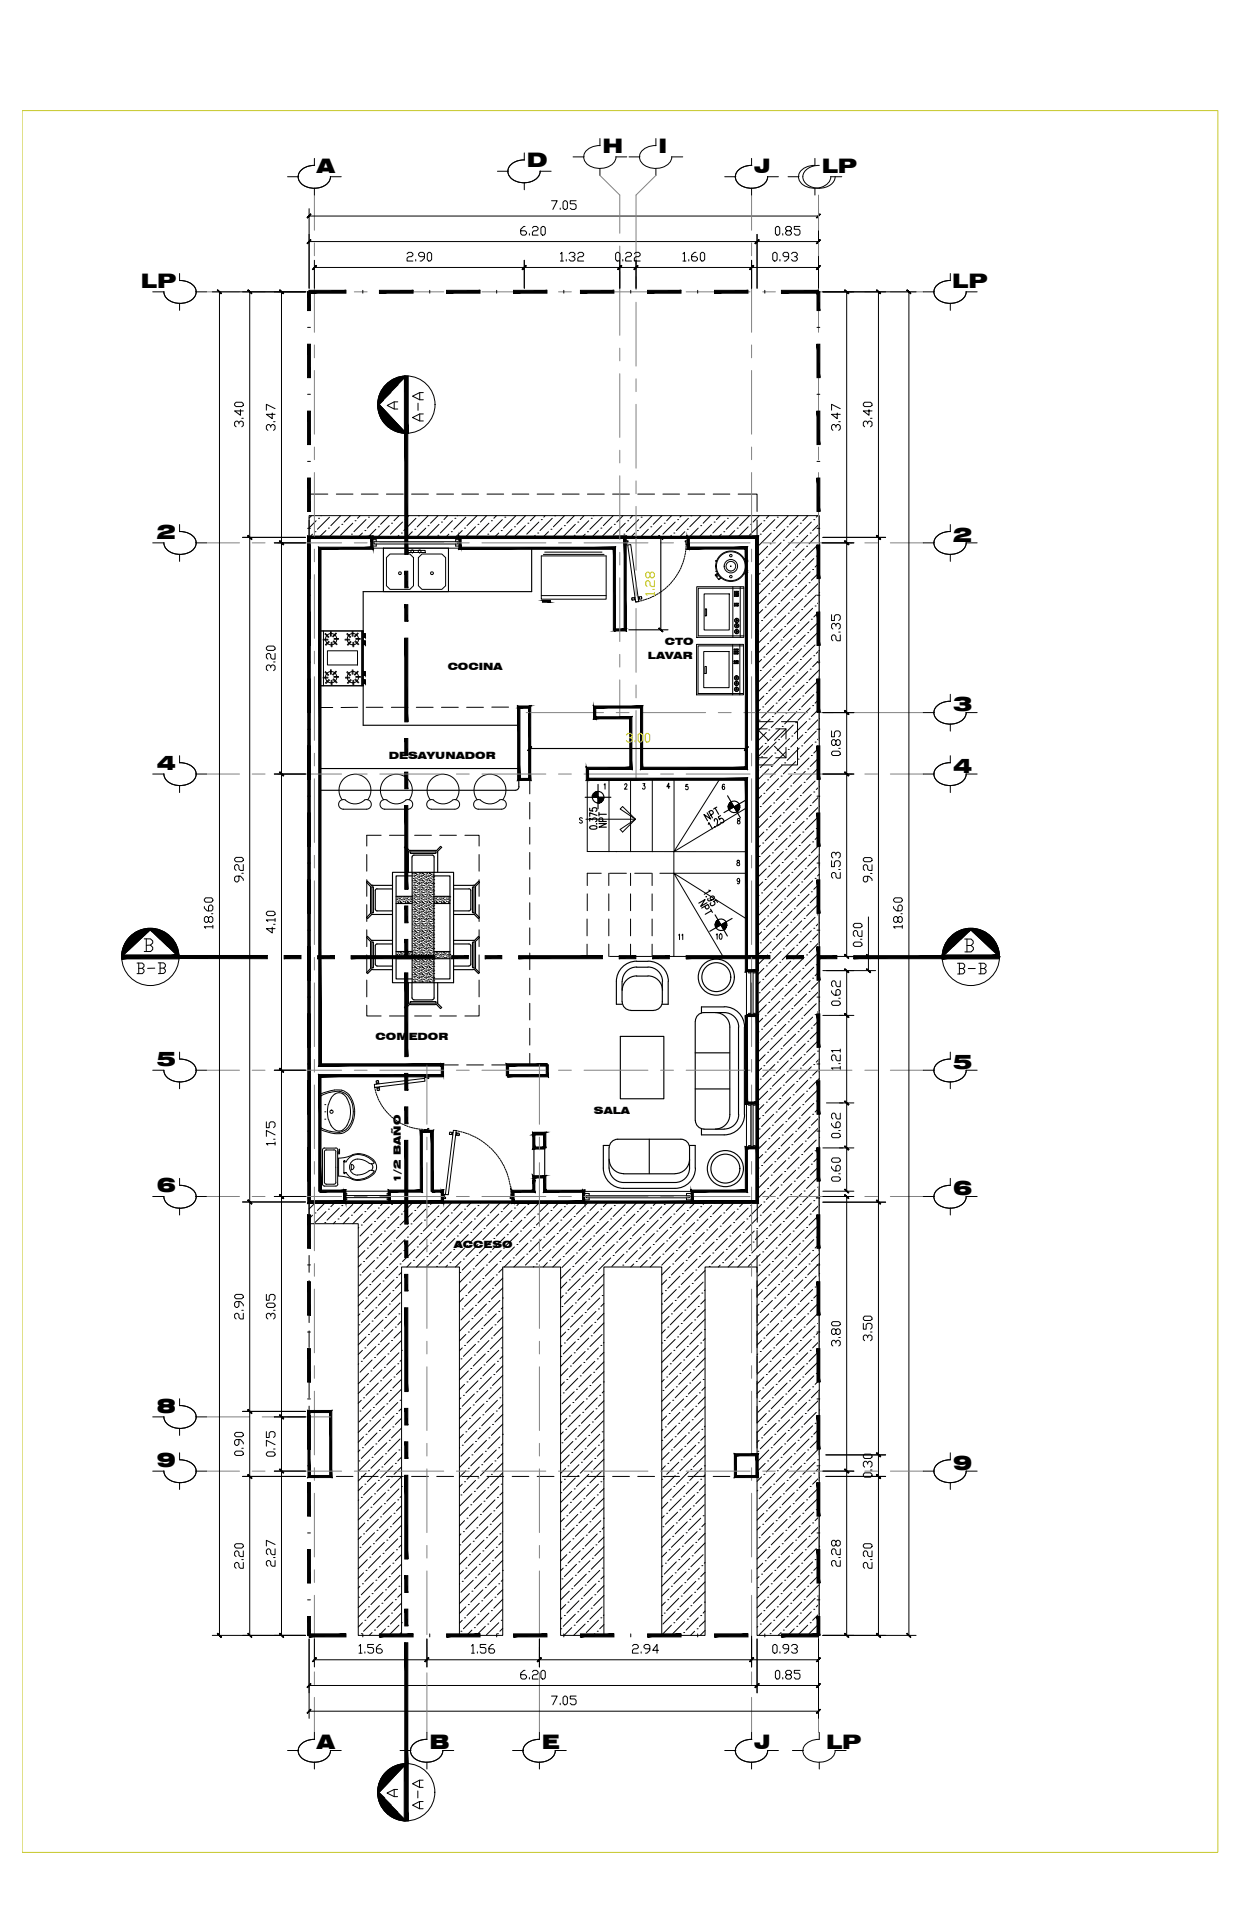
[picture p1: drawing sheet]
<svg xmlns="http://www.w3.org/2000/svg" width="279mm" height="432mm" viewBox="0 0 279 432" stroke-linecap="round" stroke-linejoin="round" font-family="sans-serif">
<defs><g id="words">
<g font-size="5.7">
<text x="95.6" y="95.6" transform="rotate(-90 95.6 95.6)">A-A</text>
<text x="29.3" y="219.4">B-B</text>
<text x="213.1" y="219.4">B-B</text>
<text x="95.6" y="406.4" transform="rotate(-90 95.6 406.4)">A-A</text>
</g>
<g font-size="4.5">
<text x="134.9" y="34.3">H</text>
<text x="147.4" y="34.3">I</text>
<text x="70.9" y="38.7">A</text>
<text x="117.9" y="37.5">D</text>
<text x="168.8" y="38.7">J</text>
<text x="184" y="38.7">LP</text>
<text x="31.6" y="64.4">LP</text>
<text x="213.2" y="64.4">LP</text>
<text x="35.1" y="120.6">2</text>
<text x="213.4" y="121.3">2</text>
<text x="213.4" y="159.3">3</text>
<text x="35.1" y="172.4">4</text>
<text x="213.4" y="173">4</text>
<text x="35.1" y="238.8">5</text>
<text x="213.4" y="239.4">5</text>
<text x="35.1" y="267">6</text>
<text x="213.4" y="267.7">6</text>
<text x="35.1" y="316.4">8</text>
<text x="35.1" y="328.5">9</text>
<text x="213.4" y="329.1">9</text>
<text x="70.9" y="391.7">A</text>
<text x="96.1" y="391.7">B</text>
<text x="121.3" y="391.7">E</text>
<text x="168.8" y="391.7">J</text>
<text x="184.9" y="391.7">LP</text>
</g>
<g font-size="4.4">
<text x="85.4" y="92.8">A</text>
<text x="136.5" y="186.6" transform="rotate(-90 136.5 186.6)">NPT</text>
<text x="159.1" y="211.7">10</text>
<text x="85.4" y="403.6">A</text>
</g>
<text font-size="4" x="150.6" y="211.7">11</text>
<g font-size="2.2">
<text x="145.1" y="147.5">LAVAR</text>
<text x="148.9" y="144.5">CTO</text>
<text x="100.2" y="150.1">COCINA</text>
<text x="87.1" y="170">DESAYUNADOR</text>
<text x="84.1" y="233">COMEDOR</text>
<text x="133" y="249.5">SALA</text>
<text x="89.7" y="265" transform="rotate(-90 89.7 265)">1/2 BAÑO</text>
<text x="101.6" y="279.4">ACCESO</text>
</g>
</g></defs>
<!-- layer: Banquetas -->
<g fill="none" stroke="#000" stroke-width=".22">
<path d="M69.2 115.5h114.2v250.8h-13.9v-82.5h-11.7v82.5h-9.6v-82.5h-13v82.5h-9.7v-82.5h-12.9v82.5h-9.7v-82.5h-13v82.5h-9.7v-92.2h-11v-4.9h100.4l-.1-148.8h-100.3zM69.8 115.5l-.6 .5M70 119.6l-.8 .8M70.5 119.1h.1M70.8 116.6l-1.6 1.6M71.3 116.1h.1M71.9 115.5h.1M73 118.8l-1.6 1.6M73.5 118.3h.1M73.8 115.8l-2.7 2.7M76 118l-2.4 2.4M76.3 115.5l-2.2 2.2"/>
<path d="M76.5 117.4h.1M78.5 115.5l-1.5 1.4M78.7 119.6h.1M79 117.2l-2.8 2.7M79.5 116.6h.1M80.6 115.5l-.6 .6M81.1 119.4l-1 1M81.7 118.8h.1M81.9 116.4l-2.7 2.7M82.5 115.8h.1M84.1 118.5l-1.8 1.9M84.7 118h.1"/>
<path d="M84.9 115.5l-2.7 2.8M87.2 115.5l-2 1.9M87.2 117.7l-2.7 2.7M87.7 117.2h.1M89.3 119.9l-.5 .5M89.4 115.5l-1.2 1.1M89.9 119.4h.1M90.1 116.9l-2.7 2.7M90.7 116.4h.1M91.5 115.5l-.3 .3M92.3 119.1l-1.3 1.3M92.9 118.5h.1"/>
<path d="M93.1 116.1l-2.7 2.7M93.7 115.5h.1M95.3 118.3l-2.1 2.1M95.8 117.7h.1M95.9 115.5l-2.5 2.5M98 119.9h.1M98.1 115.5l-1.7 1.7M98.3 117.4l-2.7 2.8M98.8 116.9h.1M100.2 115.5l-.8 .9M100.5 119.6l-.7 .8M101 119.1h.1"/>
<path d="M101.3 116.6l-2.7 2.8M101.8 116.1h.1M102.4 115.5h.1M103.5 118.8l-1.6 1.6M104 118.3h.1M104.3 115.8l-2.7 2.7M106.5 118l-2.4 2.4M106.8 115.5l-2.3 2.2M107 117.4h.1M109 115.5l-1.4 1.4M109.2 119.6h.1M109.5 117.2l-2.7 2.7"/>
<path d="M110 116.6h.1M111.2 115.5l-.6 .6M111.7 119.4l-1.1 1M112.2 118.8h.1M112.5 116.4l-2.7 2.7M113 115.8h.1M114.6 118.5l-1.8 1.9M115.2 118h.1M115.5 115.5l-2.8 2.8M117.6 117.7l-2.6 2.7M117.7 115.5l-2 1.9M118.2 117.2h.1"/>
<path d="M119.8 119.9l-.4 .5M119.9 115.5l-1.2 1.1M120.4 119.4h.1M120.6 116.9l-2.7 2.7M121.2 116.4h.1M122 115.5l-.3 .3M122.8 119.1l-1.3 1.3M123.3 118.5h.1M123.6 116.1l-2.7 2.7M124.2 115.5h.1M125.8 118.3l-2.1 2.1M126.4 117.7h.1"/>
<path d="M126.4 115.5l-2.5 2.5M128.6 119.9h.1M128.6 115.5l-1.7 1.7M128.8 117.4l-2.7 2.8M129.4 116.9h.1M130.8 115.5l-.9 .9M131 119.6l-.8 .8M131.5 119.1h.1M131.8 116.6l-2.7 2.8M132.4 116.1h.1M133 115.5h-.1M134 118.8l-1.6 1.6"/>
<path d="M134.5 118.3h.1M134.8 115.8l-2.7 2.7M137 118l-2.4 2.4M137.3 115.5l-2.2 2.2M137.5 117.4h.1M139.5 115.5l-1.4 1.4M139.7 119.6h.1M140 117.2l-2.7 2.7M140.5 116.6h.1M141.6 115.5l-.5 .6M142.1 119.4l-.9 1M142.7 118.8h.1"/>
<path d="M143 116.4l-2.8 2.7M143.5 115.8h.1M145.1 118.5l-1.8 1.9M145.7 118h.1M146 115.5l-2.8 2.8M148.2 117.7l-2.7 2.7M148.2 115.5l-2 1.9M148.7 117.2h.1M150.3 119.9l-.4 .5M150.4 115.5l-1.1 1.1M150.9 119.4h.1M151.2 116.9l-2.8 2.7"/>
<path d="M151.7 116.4h.1M152.6 115.5l-.4 .3M153.3 119.1l-1.3 1.3M153.9 118.5h.1M154.1 116.1l-2.7 2.7M154.7 115.5h.1M156.3 118.3l-2.1 2.1M156.9 117.7h.1M156.9 115.5l-2.5 2.5M159 119.9h.1M159.1 115.5l-1.7 1.7M159.3 117.4l-2.7 2.8"/>
<path d="M159.9 116.9h.1M161.3 115.5l-.9 .9M161.5 119.6l-.7 .8M162 119.1h.1M162.3 116.6l-2.7 2.8M162.8 116.1h.1M163.4 115.5h.1M164.5 118.8l-1.5 1.6M165 118.3h.1M165.3 115.8l-2.7 2.7M167.5 118l-2.4 2.4M167.8 115.5l-2.2 2.2"/>
<path d="M168 117.4h.1M170 115.5l-1.4 1.4M170.2 119.6h.1M170.5 117.2l-2.7 2.7M171 116.6h.1M172.2 115.5l-.6 .6M172.7 119.4l-2.7 2.7M173.2 118.8h.1M173.5 116.4l-2.7 2.7M174 115.8h.1M175.7 118.5l-2.8 2.8M176.2 118h.1"/>
<path d="M176.5 115.5l-2.7 2.8M178.7 117.7l-2.8 2.7M178.7 115.5l-1.9 1.9M179.2 117.2h.1M180.8 119.9l-2.7 2.7M180.9 115.5l-1.2 1.1M181.4 119.4h.1M181.6 116.9l-2.7 2.7M182.2 116.4h.1M183.1 115.5l-.4 .3M183.4 117.3l-1.5 1.5M183.4 119.5l-2.3 2.3"/>
<path d="M78.1 120.2l-.1 .2M86.9 120.2h.1M108.7 120.2l-.2 .2M117.4 120.2h.1M139.2 120.2l-.2 .2M147.9 120.2h.1M169.7 120.2l-.2 .2M170 130.8h.1M170 139.5l-.5 .5M170.2 128.4l-.7 .7M170.5 139h.1M170.8 127.8h.1"/>
<path d="M170.8 136.5l-1.3 1.3M171 125.3l-1.5 1.6M171.3 136h.1M171.6 124.8h.1M171.6 133.5l-2.1 2.1M171.9 122.3l-2.4 2.4M172.1 133h.1M172.4 121.8h.1M172.4 130.5l-2.7 2.8M172.9 130h.1M172.9 138.7l-2.7 2.7M173.2 127.6l-2.7 2.7"/>
<path d="M173.5 138.2h.1M173.8 127h.1M173.8 135.7l-2.8 2.7M174 124.5l-2.7 2.8M174.3 135.2h.1M174.6 124h.1M174.6 132.7l-2.7 2.7M174.9 121.5l-2.8 2.7M175.1 132.2h.1M175.4 121h.1M175.4 129.7l-2.7 2.7M175.9 129.2h.1"/>
<path d="M175.9 137.9l-2.7 2.7M176.2 126.7l-2.7 2.8M176.5 137.3h.1M176.8 126.2h.1M176.8 134.9l-2.8 2.7M177 123.7l-2.7 2.7M177.3 134.3h.1M177.6 123.2h.1M177.6 131.9l-2.7 2.7M177.8 120.7l-2.7 2.7M178.1 131.4h.1M178.4 120.2h.1"/>
<path d="M178.4 128.9l-2.7 2.7M178.7 139.5h.1M178.9 128.4h.1M178.9 137.1l-2.7 2.7M179.2 125.9l-2.7 2.7M179.5 136.5h.1M179.7 125.3h.1M179.7 134.1l-2.7 2.7M180 122.9l-2.7 2.7M180.3 133.5h.1M180.6 122.3h.1M180.6 131.1l-2.8 2.7"/>
<path d="M181.1 130.5h.1M181.1 139.2l-2.7 2.8M181.4 128.1l-2.7 2.7M181.6 138.7h.1M181.9 127.6h.1M181.9 136.2l-2.7 2.8M182.2 125.1l-2.7 2.7M182.5 135.7h.1M182.7 124.5h.1M182.7 133.3l-2.7 2.7M183 122.1l-2.7 2.7M183.3 132.7h.1"/>
<path d="M183.4 123.9l-.1 .1M183.4 126.1l-.9 .9M183.4 128.2l-1.8 1.8M183.4 130.4l-2.6 2.6M183.4 134.8l-.4 .4M183.4 136.9l-1.2 1.3M183.4 139.1l-2 2M169.7 142h.1M169.7 150.7l-.2 .1M170.2 150.2h.1M170.2 158.9l-.7 .7M170.5 147.7l-1 1"/>
<path d="M170.8 158.3h.1M171 147.2h.1M171 155.9l-1.5 1.5M171.3 144.7l-1.8 1.8M171.6 155.3h.1M171.9 144.1h.1M171.9 152.9l-2.4 2.3M172.1 141.7l-2.6 2.6M172.4 152.3h.1M172.7 141.1h.1M172.7 149.9l-2.7 2.7M173.2 149.3h.1"/>
<path d="M173.2 158l-2.7 2.8M173.5 146.9l-2.7 2.7M173.8 157.5h.1M174 146.3h.1M174 155l-2.7 2.8M174.3 143.9l-2.7 2.7M174.6 154.5h.1M174.9 143.3h.1M174.9 152.1l-2.8 2.7M175.1 140.9l-2.7 2.7M175.4 151.5h.1M175.7 140.3h.1"/>
<path d="M175.7 149.1l-2.8 2.7M175.9 159.7h.1M176.2 148.5h.1M176.2 157.2l-2.7 2.7M176.5 146.1l-2.7 2.7M176.8 156.7h.1M177 145.5h.1M177 154.2l-2.7 2.8M177.3 143l-2.7 2.8M177.6 153.7h.1M177.8 142.5h.1M177.8 151.2l-2.7 2.8"/>
<path d="M178.1 140.1l-2.7 2.7M178.4 150.7h.1M178.4 159.4l-2.7 2.7M178.7 148.3l-2.8 2.7M178.9 158.9h.1M179.2 147.7h.1M179.2 156.4l-2.7 2.7M179.5 145.2l-2.7 2.8M179.7 155.9h.1M180 144.7h.1M180 153.4l-2.7 2.7M180.3 142.2l-2.7 2.7"/>
<path d="M180.6 152.9h.1M180.8 141.7h.1M180.8 150.4l-2.7 2.7M181.4 149.9h.1M181.4 158.6l-2.7 2.7M181.6 147.4l-2.7 2.8M181.9 158h.1M182.2 146.9h.1M182.2 155.6l-2.7 2.7M182.5 144.4l-2.8 2.8M182.7 155h.1M183 143.9h.1"/>
<path d="M183 152.6l-2.7 2.7M183.3 141.4l-2.7 2.7M183.4 145.7l-.7 .6M183.4 147.9l-1.5 1.4M183.4 150l-2.3 2.3M183.4 154.4l-.1 .1M183.4 156.5l-.9 1M183.4 158.8l-1.8 1.7M169.7 172.5h.1M170 161.3h.1M170 170l-.5 .5M170.5 169.5h.1"/>
<path d="M170.5 178.2l-1 1M170.8 167l-1.3 1.3M171 177.7h.1M171.3 166.5h.1M171.3 175.2l-1.8 1.8M171.6 164l-2.1 2.1M171.9 174.7h.1M172.1 163.5h.1M172.1 172.2l-2.6 2.6M172.4 161l-2.7 2.7M172.7 171.7h.1M172.9 160.5h.1"/>
<path d="M172.9 169.2l-2.7 2.7M173.2 179.8h.1M173.5 168.7h.1M173.5 177.4l-2.7 2.7M173.8 166.2l-2.8 2.8M174 176.8h.1M174.3 165.7h.1M174.3 174.4l-2.7 2.7M174.6 163.2l-2.7 2.7M174.9 173.8h.1M175.1 162.7h.1M175.1 171.4l-2.7 2.7"/>
<path d="M175.4 160.2l-2.7 2.7M175.7 170.9h.1M175.7 179.6l-2.8 2.7M175.9 168.4l-2.7 2.7M176.2 179h.1M176.5 167.9h.1M176.5 176.6l-2.7 2.7M176.8 165.4l-2.8 2.7M177 176h.1M177.3 164.8h.1M177.3 173.6l-2.7 2.7M177.6 162.4l-2.7 2.7"/>
<path d="M177.8 173h.1M178.1 161.8h.1M178.1 170.6l-2.7 2.7M178.7 170h.1M178.7 178.7l-2.8 2.8M178.9 167.6l-2.7 2.7M179.2 178.2h.1M179.5 167h.1M179.5 175.8l-2.7 2.7M179.7 164.6l-2.7 2.7M180 175.2h.1M180.3 164h.1"/>
<path d="M180.3 172.8l-2.7 2.7M180.6 161.6l-2.8 2.7M180.8 172.2h.1M181.1 161h.1M181.1 169.8l-2.7 2.7M181.6 169.2h.1M181.6 177.9l-2.7 2.7M181.9 166.8l-2.7 2.7M182.2 177.4h.1M182.5 166.2h.1M182.5 174.9l-2.8 2.8M182.7 163.7l-2.7 2.8"/>
<path d="M183 174.4h.1M183.3 163.2h.1M183.3 171.9l-2.7 2.8M183.4 160.9l-2.6 2.6M183.4 165.3l-.4 .4M183.4 167.5l-1.2 1.2M183.4 169.6l-2 2.1M183.4 176.2l-.7 .6M183.4 178.4l-1.5 1.4M169.7 181.2l-.2 .2M170 191.8h.1M170.2 180.6h.1"/>
<path d="M170.2 189.4l-.7 .7M170.5 200h.1M170.8 188.8h.1M170.8 197.5l-1.3 1.3M171 186.4l-1.5 1.5M171.3 197h.1M171.6 185.8h.1M171.6 194.6l-2.1 2M171.9 183.4l-2.4 2.3M172.1 194h.1M172.4 182.8h.1M172.4 191.6l-2.7 2.7"/>
<path d="M172.7 180.4l-2.7 2.7M172.9 191h.1M172.9 199.7l-2.7 2.7M173.2 188.6l-2.7 2.7M173.5 199.2h.1M173.8 188h.1M173.8 196.7l-2.8 2.7M174 185.5l-2.7 2.8M174.3 196.2h.1M174.6 185h.1M174.6 193.7l-2.7 2.8M174.9 182.5l-2.8 2.8"/>
<path d="M175.1 193.2h.1M175.4 182h.1M175.4 190.7l-2.7 2.8M175.9 190.2h.1M175.9 198.9l-2.7 2.7M176.2 187.7l-2.7 2.8M176.5 198.4h.1M176.8 187.2h.1M176.8 195.9l-2.8 2.7M177 184.7l-2.7 2.8M177.3 195.4h.1M177.6 184.2h.1"/>
<path d="M177.6 192.9l-2.7 2.7M177.8 181.7l-2.7 2.7M178.1 192.4h.1M178.4 181.2h.1M178.4 189.9l-2.7 2.7M178.9 189.4h.1M178.9 198.1l-2.7 2.7M179.2 186.9l-2.7 2.8M179.5 197.5h.1M179.7 186.4h.1M179.7 195.1l-2.7 2.7M180 183.9l-2.7 2.7"/>
<path d="M180.3 194.6h.1M180.6 183.4h.1M180.6 192.1l-2.8 2.7M180.8 180.9l-2.7 2.7M181.1 191.6h.1M181.4 180.4h.1M181.4 189.1l-2.7 2.7M181.6 199.7h.1M181.9 188.6h.1M181.9 197.3l-2.7 2.7M182.2 186.1l-2.7 2.7M182.5 196.7h.1"/>
<path d="M182.7 185.5h.1M182.7 194.3l-2.7 2.7M183 183.1l-2.7 2.7M183.3 193.7h.1M183.4 180.6l-2.3 2.2M183.4 184.9l-.1 .1M183.4 187.1l-.9 .9M183.4 189.3l-1.8 1.7M183.4 191.4l-2.6 2.6M183.4 195.8l-.4 .4M183.4 198l-1.2 1.2M169.7 203h.1"/>
<path d="M169.7 211.7l-.2 .1M170 200.5l-.5 .5M170.2 211.2h.1M170.2 219.9l-.7 .7M170.5 208.7l-1 1M170.8 219.3h.1M171 208.2h.1M171 216.9l-1.5 1.5M171.3 205.7l-1.8 1.8M171.6 216.3h.1M171.9 205.1h.1M171.9 213.9l-2.4 2.3"/>
<path d="M172.1 202.7l-2.6 2.6M172.4 213.4h.1M172.7 202.2h.1M172.7 210.9l-2.7 2.7M173.2 210.4h.1M173.2 219.1l-2.7 2.7M173.5 207.9l-2.7 2.7M173.8 218.5h.1M174 207.3h.1M174 216.1l-2.7 2.7M174.3 204.9l-2.7 2.7M174.6 215.5h.1"/>
<path d="M174.9 204.3h.1M174.9 213.1l-2.8 2.7M175.1 201.9l-2.7 2.7M175.4 212.5h.1M175.7 201.3h.1M175.7 210.1l-2.8 2.7M176.2 209.5h.1M176.2 218.2l-2.7 2.8M176.5 207.1l-2.7 2.7M176.8 217.7h.1M177 206.5h.1M177 215.3l-2.7 2.7"/>
<path d="M177.3 204.1l-2.7 2.7M177.6 214.7h.1M177.8 203.5h.1M177.8 212.3l-2.7 2.7M178.1 201.1l-2.7 2.7M178.4 211.7h.1M178.7 200.5h.1M178.7 209.3l-2.8 2.7M178.9 219.9h.1M179.2 208.7h.1M179.2 217.4l-2.7 2.7M179.5 206.2l-2.7 2.8"/>
<path d="M179.7 216.9h.1M180 205.7h.1M180 214.4l-2.7 2.8M180.3 203.2l-2.7 2.8M180.6 213.9h.1M180.8 202.7h.1M180.8 211.5l-2.7 2.7M181.1 200.3l-2.7 2.7M181.4 210.9h.1M181.4 219.6l-2.7 2.7M181.6 208.4l-2.7 2.8M181.9 219.1h.1"/>
<path d="M182.2 207.9h.1M182.2 216.6l-2.7 2.7M182.5 205.4l-2.8 2.8M182.7 216.1h.1M183 204.9h.1M183 213.6l-2.7 2.7M183.3 202.4l-2.7 2.7M183.4 200.2l-2 2M183.4 206.7l-.7 .6M183.4 208.9l-1.5 1.5M183.4 211l-2.3 2.4M183.4 215.4l-.1 .1"/>
<path d="M183.4 217.6l-.9 .9M183.4 219.8l-1.8 1.7M169.7 233.5h.1M170 222.3h.1M170 231.1l-.5 .3M170.5 230.5h.1M170.5 239.2l-1 1M170.8 228l-1.3 1.3M171 238.7h.1M171.3 227.5h.1M171.3 236.2l-1.8 1.8M171.6 225l-2.1 2.1"/>
<path d="M171.9 235.7h.1M172.1 224.5h.1M172.1 233.2l-2.6 2.6M172.4 222l-2.7 2.8M172.7 232.7h.1M172.9 221.5h.1M172.9 230.3l-2.7 2.7M173.5 229.7h.1M173.5 238.4l-2.7 2.7M173.8 227.2l-2.8 2.8M174 237.9h.1M174.3 226.7h.1"/>
<path d="M174.3 235.4l-2.7 2.7M174.6 224.2l-2.7 2.7M174.9 234.9h.1M175.1 223.7h.1M175.1 232.4l-2.7 2.7M175.4 221.2l-2.7 2.8M175.7 231.9h.1M175.9 220.7h.1M175.9 229.4l-2.7 2.8M176.5 228.9h.1M176.5 237.6l-2.7 2.7M176.8 226.4l-2.8 2.8"/>
<path d="M177 237h.1M177.3 225.9h.1M177.3 234.6l-2.7 2.7M177.6 223.4l-2.7 2.7M177.8 234.1h.1M178.1 222.9h.1M178.1 231.6l-2.7 2.7M178.4 220.4l-2.7 2.7M178.7 231.1h.1M178.7 239.8l-2.8 2.7M178.9 228.6l-2.7 2.7M179.2 239.2h.1"/>
<path d="M179.5 228h.1M179.5 236.8l-2.7 2.7M179.7 225.6l-2.7 2.7M180 236.2h.1M180.3 225h.1M180.3 233.8l-2.7 2.7M180.6 222.6l-2.8 2.7M180.8 233.2h.1M181.1 222h.1M181.1 230.8l-2.7 2.7M181.6 230.3h.1M181.6 238.9l-2.7 2.8"/>
<path d="M181.9 227.8l-2.7 2.7M182.2 238.4h.1M182.5 227.2h.1M182.5 236l-2.8 2.7M182.7 224.8l-2.7 2.7M183 235.4h.1M183.3 224.2h.1M183.3 233l-2.7 2.7M183.4 222l-2.6 2.5M183.4 226.3l-.4 .4M183.4 228.5l-1.2 1.2M183.4 230.7l-2 2"/>
<path d="M183.4 237.2l-.7 .7M183.4 239.4l-1.5 1.4M169.7 242.2l-.2 .2M170 252.9h.1M170.2 241.7h.1M170.2 250.4l-.7 .6M170.8 249.9h.1M170.8 258.6l-1.3 1.2M171 247.4l-1.5 1.5M171.3 258h.1M171.6 246.8h.1M171.6 255.6l-2.1 2"/>
<path d="M171.9 244.4l-2.4 2.3M172.1 255h.1M172.4 243.8h.1M172.4 252.6l-2.7 2.7M172.7 241.4l-2.7 2.7M172.9 252h.1M173.2 240.8h.1M173.2 249.6l-2.7 2.7M173.8 249h.1M173.8 257.7l-2.8 2.8M174 246.6l-2.7 2.7M174.3 257.2h.1"/>
<path d="M174.6 246h.1M174.6 254.8l-2.7 2.7M174.9 243.6l-2.8 2.7M175.1 254.2h.1M175.4 243h.1M175.4 251.8l-2.7 2.7M175.7 240.6l-2.8 2.7M175.9 251.2h.1M175.9 259.9l-2.7 2.7M176.2 240h.1M176.2 248.8l-2.7 2.7M176.5 259.4h.1"/>
<path d="M176.8 248.2h.1M176.8 256.9l-2.8 2.7M177 245.7l-2.7 2.8M177.3 256.4h.1M177.6 245.2h.1M177.6 253.9l-2.7 2.8M177.8 242.8l-2.7 2.7M178.1 253.4h.1M178.4 242.2h.1M178.4 251l-2.7 2.7M178.9 250.4h.1M178.9 259.1l-2.7 2.7"/>
<path d="M179.2 247.9l-2.7 2.8M179.5 258.6h.1M179.7 247.4h.1M179.7 256.1l-2.7 2.7M180 244.9l-2.7 2.8M180.3 255.6h.1M180.6 244.4h.1M180.6 253.1l-2.8 2.7M180.8 241.9l-2.7 2.8M181.1 252.6h.1M181.4 241.4h.1M181.4 250.1l-2.7 2.8"/>
<path d="M181.9 249.6h.1M181.9 258.3l-2.7 2.7M182.2 247.1l-2.7 2.8M182.5 257.7h.1M182.7 246.6h.1M182.7 255.3l-2.7 2.7M183 244.1l-2.7 2.7M183.3 254.8h.1M183.4 241.6l-2.3 2.2M183.4 245.9l-.1 .1M183.4 248.1l-.9 .9M183.4 250.3l-1.8 1.7"/>
<path d="M183.4 252.4l-2.6 2.6M183.4 256.8l-.4 .4M183.4 259l-1.2 1.2M70 272.2l-.8 .8M70.5 271.7h.1M70.8 269.2l-1.6 1.6M72.7 273.8h.1M73 269.2l-1.9 1.9M73 271.4l-2.7 2.7M73.5 270.8h.1M75.1 269.2l-1 1.1M75.1 273.6l-.5 .5"/>
<path d="M75.7 273h.1M76 270.6l-2.8 2.7M76.5 270h.1M77.3 269.2l-.3 .3M78.1 272.7l-1.3 1.4M78.7 272.2h.1M79 269.7l-2.8 2.8M80.3 274.9l-.1 .1M80.9 274.4h.1M81.1 271.9l-2.1 2.2M81.7 271.4h.1M81.7 269.2l-2.5 2.5"/>
<path d="M82.2 279.5h.1M82.5 277.1l-2.3 2.3M83 276.5h.1M83.3 274.1l-2.7 2.7M83.8 273.6h.1M83.8 269.2l-1.6 1.6M84.1 271.1l-2.7 2.7M84.7 270.6h.1M84.7 279.3l-2.8 2.7M85.2 278.7h.1M85.5 276.3l-2.7 2.7M86 269.2l-.8 .8"/>
<path d="M86 275.7h.1M86.3 273.3l-2.7 2.7M86.9 272.7h.1M87.2 270.3l-2.8 2.7M87.7 269.7h.1M87.7 278.4l-2.8 2.8M88.2 277.9h.1M88.5 275.5l-2.7 2.7M89.1 274.9h.1M89.3 272.5l-2.7 2.7M89.9 271.9h.1M90.1 269.5l-2.7 2.7"/>
<path d="M90.7 277.6l-2.7 2.8M91.2 277.1h.1M91.5 274.6l-2.7 2.8M92 274.1h.1M92.3 271.7l-2.7 2.7M92.6 269.2l-2.2 2.2M92.9 271.1h.1M92.9 279.8l-2.8 2.7M93.4 279.3h.1M93.7 276.8l-2.7 2.7M94.2 276.3h.1M94.5 273.8l-2.7 2.7"/>
<path d="M94.7 269.2l-1.3 1.4M95 273.3h.1M95.3 270.8l-2.7 2.8M95.8 270.3h.1M95.8 279l-2.7 2.7M96.4 278.4h.1M96.7 276l-2.8 2.7M96.9 269.2l-.5 .5M97.2 275.5h.1M97.5 273l-2.7 2.7M98 272.5h.1M98.3 270l-2.7 2.7"/>
<path d="M98.8 269.5h.1M98.8 278.2l-2.7 2.7M99.4 277.6h.1M99.7 275.2l-2.8 2.7M100.2 274.6h.1M100.5 272.2l-2.8 2.7M101 271.7h.1M101.3 269.2l-2.7 2.7M101.6 279.8h.1M101.8 277.4l-2.7 2.7M102.4 276.8h.1M102.6 274.4l-2.7 2.7"/>
<path d="M103.2 273.8h.1M103.4 269.2l-1.8 1.9M103.5 271.4l-2.8 2.7M104 270.8h.1M104 279.5l-2.7 2.8M104.5 279h.1M104.8 276.5l-2.7 2.8M105.4 276h.1M105.6 269.2l-1.1 1.1M105.6 273.6l-2.7 2.7M106.2 273h.1M106.5 270.6l-2.8 2.7"/>
<path d="M107 270h.1M107 278.7l-2.7 2.7M107.6 278.2h.1M107.8 269.2l-.2 .3M107.9 275.7l-2.8 2.7M108.4 275.2h.1M108.7 272.7l-2.8 2.8M109.2 272.2h.1M109.5 269.7l-2.7 2.8M110 277.9l-2.7 2.7M110.6 277.4h.1M110.8 274.9l-2.7 2.7"/>
<path d="M111.4 274.4h.1M111.7 271.9l-2.8 2.7M112.2 269.2l-2.4 2.5M112.2 271.4h.1M112.7 279.5h.1M113 277.1l-2.7 2.7M113.6 276.5h.1M113.8 274.1l-2.7 2.7M114.4 273.6h.1M114.4 269.2l-1.7 1.6M114.6 271.1l-2.7 2.7M115.2 270.6h.1"/>
<path d="M115.2 279.3l-2.7 2.7M115.7 278.7h.1M116 276.3l-2.7 2.7M116.5 275.7h.1M116.5 269.2l-.8 .8M116.8 273.3l-2.7 2.7M117.4 272.7h.1M117.6 270.3l-2.7 2.7M118.2 269.7h.1M118.2 278.4l-2.7 2.8M118.7 277.9h.1M119 275.5l-2.7 2.7"/>
<path d="M119.5 274.9h.1M119.8 272.5l-2.7 2.7M120.4 271.9h.1M120.6 269.5l-2.7 2.7M121.2 277.6l-2.7 2.8M121.7 277.1h.1M122 274.6l-2.7 2.8M122.5 274.1h.1M122.8 271.7l-2.7 2.7M123.1 269.2l-2.2 2.2M123.3 271.1h.1M123.3 279.8l-2.7 2.7"/>
<path d="M123.9 279.3h.1M124.2 276.8l-2.8 2.7M124.7 276.3h.1M125 273.8l-2.7 2.7M125.3 269.2l-1.4 1.4M125.5 273.3h.1M125.8 270.8l-2.7 2.8M126.4 270.3h.1M126.4 279l-2.8 2.7M126.9 278.4h.1M127.2 276l-2.8 2.7M127.5 269.2l-.6 .5"/>
<path d="M127.7 275.5h.1M128 273l-2.7 2.7M128.6 272.5h.1M128.8 270l-2.7 2.7M129.4 269.5h.1M129.4 278.2l-2.8 2.7M129.9 277.6h.1M130.2 275.2l-2.7 2.7M130.7 274.6h.1M131 272.2l-2.7 2.7M131.5 271.7h.1M131.8 269.2l-2.7 2.7"/>
<path d="M132.1 279.8h.1M132.4 277.4l-2.8 2.7M132.9 276.8h.1M133.2 274.4l-2.7 2.7M133.7 273.8h.1M134 269.2l-1.9 1.9M134 271.4l-2.7 2.7M134.5 270.8h.1M134.5 279.5l-2.7 2.8M135.1 279h.1M135.3 276.5l-2.7 2.8M135.9 276h.1"/>
<path d="M136.1 269.2l-1 1.1M136.2 273.6l-2.8 2.7M136.7 273h.1M137 270.6l-2.7 2.7M137.5 270h.1M137.5 278.7l-2.7 2.7M138.1 278.2h.1M138.3 269.2l-.2 .3M138.3 275.7l-2.7 2.7M138.9 275.2h.1M139.2 272.7l-2.8 2.8M139.7 272.2h.1"/>
<path d="M140 269.7l-2.7 2.8M140.5 277.9l-2.7 2.7M141.1 277.4h.1M141.3 274.9l-2.7 2.7M141.9 274.4h.1M142.1 271.9l-2.7 2.7M142.7 271.4h.1M142.7 269.2l-2.5 2.5M143.2 279.5h.1M143.5 277.1l-2.7 2.7M144 276.5h.1M144.3 274.1l-2.7 2.7"/>
<path d="M144.9 269.2l-1.7 1.6M144.9 273.6h.1M145.1 271.1l-2.7 2.7M145.7 270.6h.1M145.7 279.3l-2.7 2.7M146.2 278.7h.1M146.5 276.3l-2.7 2.7M147.1 275.7h.1M147.1 269.2l-.9 .8M147.3 273.3l-2.7 2.7M147.9 272.7h.1M148.2 270.3l-2.8 2.7"/>
<path d="M148.7 269.7h.1M148.7 278.4l-2.7 2.8M149.3 277.9h.1M149.5 275.5l-2.7 2.7M150.1 274.9h.1M150.3 272.5l-2.7 2.7M150.9 271.9h.1M151.2 269.5l-2.8 2.7M151.7 277.6l-2.7 2.8M152.2 277.1h.1M152.5 274.6l-2.7 2.8M153.1 274.1h.1"/>
<path d="M153.3 271.7l-2.7 2.7M153.6 269.2l-2.2 2.2M153.9 271.1h.1M153.9 279.8l-2.7 2.7M154.4 279.3h.1M154.7 276.8l-2.7 2.7M155.2 276.3h.1M155.5 273.8l-2.7 2.7M155.8 269.2l-1.4 1.4M156.1 273.3h.1M156.3 270.8l-2.7 2.8M156.9 270.3h.1"/>
<path d="M156.9 279l-2.8 2.7M157.4 278.4h.1M157.7 276l-2.7 2.7M157.9 269.2l-.5 .5M158.2 275.5h.1M158.5 273l-2.7 2.7M159 272.5h.1M159.3 270l-2.7 2.7M159.9 269.5h.1M159.9 278.2l-2.8 2.7M160.4 277.6h.1M160.7 275.2l-2.7 2.7"/>
<path d="M161.2 274.6h.1M161.5 272.2l-2.7 2.7M162 271.7h.1M162.3 269.2l-2.7 2.7M162.6 279.8h.1M162.8 277.4l-2.7 2.7M163.4 276.8h.1M163.7 274.4l-2.8 2.7M164.2 273.8h.1M164.5 269.2l-1.9 1.9M164.5 271.4l-2.7 2.7M165 270.8h.1"/>
<path d="M165 279.5l-2.7 2.8M165.6 279h.1M165.8 276.5l-2.7 2.8M166.4 276h.1M166.7 269.2l-1.1 1.1M166.7 273.6l-2.8 2.7M167.2 273h.1M167.5 270.6l-2.8 2.7M168 270h.1M168 278.7l-2.7 2.7M168.6 278.2h.1M168.9 269.2l-.3 .3"/>
<path d="M168.9 275.7l-2.8 2.7M169.4 275.2h.1M169.7 264h.1M169.7 272.7l-2.8 2.8M170 261.6l-.4 .4M170.2 272.2h.1M170.5 261h.1M170.5 269.7l-2.7 2.8M171 269.2h.1M171 277.9l-2.7 2.7M171.3 266.7l-1.7 1.8M171.6 277.4h.1"/>
<path d="M171.9 266.2h.1M171.9 274.9l-2.8 2.7M172.1 263.7l-2.5 2.6M172.4 274.4h.1M172.7 263.2h.1M172.7 271.9l-2.7 2.7M172.9 260.7l-2.7 2.8M173.2 271.4h.1M173.5 260.2h.1M173.5 268.9l-2.7 2.8M173.8 279.5h.1M174 268.4h.1"/>
<path d="M174 277.1l-2.7 2.7M174.3 265.9l-2.7 2.7M174.6 276.5h.1M174.9 265.4h.1M174.9 274.1l-2.8 2.7M175.1 262.9l-2.7 2.7M175.4 273.6h.1M175.7 262.4h.1M175.7 271.1l-2.8 2.7M176.2 270.6h.1M176.2 279.3l-2.7 2.7M176.5 268.1l-2.7 2.7"/>
<path d="M176.8 278.7h.1M177 267.5h.1M177 276.3l-2.7 2.7M177.3 265.1l-2.7 2.7M177.6 275.7h.1M177.8 264.5h.1M177.8 273.3l-2.7 2.7M178.1 262.1l-2.7 2.7M178.4 272.7h.1M178.7 261.6h.1M178.7 270.3l-2.8 2.7M179.2 269.7h.1"/>
<path d="M179.2 278.4l-2.7 2.8M179.5 267.3l-2.7 2.7M179.7 277.9h.1M180 266.7h.1M180 275.5l-2.7 2.7M180.3 264.3l-2.7 2.7M180.6 274.9h.1M180.8 263.7h.1M180.8 272.5l-2.7 2.7M181.1 261.3l-2.7 2.7M181.4 271.9h.1M181.6 260.7h.1"/>
<path d="M181.6 269.5l-2.7 2.7M182.2 268.9h.1M182.2 277.6l-2.7 2.8M182.5 266.4l-2.8 2.8M182.7 277.1h.1M183 265.9h.1M183 274.6l-2.7 2.8M183.3 263.5l-2.7 2.7M183.4 261.2l-2 2M183.4 267.7l-.7 .7M183.4 269.9l-1.5 1.5M183.4 272.1l-2.3 2.3"/>
<path d="M183.4 276.4l-.1 .1M183.4 278.6l-.9 .9M80.3 296.7h.1M80.6 285.5h.1M80.6 294.3l-.4 .3M80.9 283.1l-.7 .7M81.1 293.7h.1M81.4 282.5h.1M81.4 291.3l-1.2 1.2M81.7 280.1l-1.5 1.5M81.9 290.7h.1M81.9 299.4l-1.7 1.8"/>
<path d="M82.2 288.2l-2 2.1M82.5 298.9h.1M82.8 287.7h.1M82.8 296.4l-2.6 2.6M83 285.2l-2.7 2.8M83.3 295.9h.1M83.6 284.7h.1M83.6 293.4l-2.7 2.8M83.8 282.3l-2.7 2.7M84.1 292.9h.1M84.4 281.7h.1M84.4 290.4l-2.7 2.8"/>
<path d="M84.9 289.9h.1M84.9 298.6l-2.7 2.7M85.2 287.4l-2.7 2.8M85.5 298.1h.1M85.8 286.9h.1M85.8 295.6l-2.8 2.7M86 284.4l-2.7 2.7M86.3 295.1h.1M86.6 283.9h.1M86.6 292.6l-2.8 2.7M86.9 281.4l-2.8 2.8M87.2 292.1h.1"/>
<path d="M87.4 280.9h.1M87.4 289.6l-2.7 2.8M88 289.1h.1M88 297.8l-2.8 2.7M88.2 286.6l-2.7 2.7M88.5 297.2h.1M88.8 286.1h.1M88.8 294.8l-2.8 2.7M89.1 283.6l-2.8 2.7M89.3 294.3h.1M89.6 283.1h.1M89.6 291.8l-2.7 2.7"/>
<path d="M89.9 280.6l-2.7 2.7M89.9 284.9l-.6 .6M89.9 287.1l-1.4 1.4M89.9 289.3l-2.2 2.2M89.9 293.7h.1M89.9 295.8l-.8 .9M89.9 298l-1.7 1.7M90.4 280.1h.1M92 282.8l-.9 1M92.6 282.3h.1M95 282l-1.8 1.8M95.6 281.4h.1"/>
<path d="M97.7 283.6h.1M98 281.2l-2.6 2.6M98.6 280.6h.1M100.2 283.3l-.4 .5M100.7 282.8h.1M101 280.4l-2.7 2.7M102.9 285h.1M102.9 293.7v.1M103.2 282.5l-1.2 1.3M103.5 293.2h.1M103.7 282h.1M103.7 290.7l-.8 .9"/>
<path d="M104.3 290.2h.1M104.3 298.9l-1.4 1.4M104.5 287.7l-1.6 1.7M104.8 298.3h.1M105.1 287.1h.1M105.1 295.9l-2.2 2.3M105.4 284.7l-2.5 2.6M105.6 295.3h.1M105.9 284.2h.1M105.9 292.9l-2.7 2.7M106.2 281.7l-2.7 2.7M106.5 292.4h.1"/>
<path d="M106.8 281.2h.1M106.8 289.9l-2.8 2.7M107.3 289.3h.1M107.3 298.1l-2.8 2.7M107.6 286.9l-2.8 2.7M107.9 297.5h.1M108.1 286.3h.1M108.1 295.1l-2.7 2.7M108.4 283.9l-2.8 2.7M108.7 294.5h.1M108.9 283.3h.1M108.9 292.1l-2.7 2.7"/>
<path d="M109.2 280.9l-2.7 2.7M109.5 291.5h.1M109.8 280.4h.1M109.8 289.1l-2.8 2.7M110 299.7h.1M110.3 288.5h.1M110.3 297.2l-2.7 2.8M110.6 286.1l-2.7 2.7M110.8 296.7h.1M111.1 285.5h.1M111.1 294.3l-2.7 2.7M111.4 283.1l-2.7 2.7"/>
<path d="M111.7 293.7h.1M111.9 282.5h.1M111.9 291.3l-2.7 2.7M112.2 280.1l-2.7 2.7M112.5 290.7h.1M112.5 299.4l-2.7 2.7M112.6 284.1l-.9 .9M112.6 286.3l-1.8 1.7M112.6 288.5l-2.6 2.5M112.6 292.8l-.4 .4M112.6 295l-1.2 1.2M112.6 297.2l-2 2"/>
<path d="M114.4 282.3l-1.5 1.5M114.9 281.7h.1M117.4 281.4l-2.4 2.4M117.9 280.9h.1M119.5 283.6l-.1 .2M120.1 283.1h.1M120.4 280.6l-2.8 2.7M120.9 280.1h.1M122.5 282.8l-.9 1M123.1 282.3h.1M125.5 282l-1.7 1.8M125.8 292.6h.1"/>
<path d="M126.1 281.4h.1M126.1 290.2l-.6 .5M126.6 289.6h.1M126.6 298.3l-1.1 1.2M126.9 287.1l-1.4 1.5M127.2 297.8h.1M127.5 286.6h.1M127.5 295.3l-2 2M127.7 284.2l-2.2 2.2M128 294.8h.1M128.3 283.6h.1M128.3 292.4l-2.8 2.7"/>
<path d="M128.6 281.2l-2.8 2.7M128.8 291.8h.1M129.1 280.6h.1M129.1 289.3l-2.7 2.8M129.4 300h.1M129.6 288.8h.1M129.6 297.5l-2.7 2.7M129.9 286.3l-2.7 2.8M130.2 297h.1M130.5 285.8h.1M130.5 294.5l-2.8 2.7M130.7 283.3l-2.7 2.8"/>
<path d="M131 294h.1M131.3 282.8h.1M131.3 291.5l-2.7 2.8M131.5 280.4l-2.7 2.7M131.8 291h.1M131.8 299.7l-2.7 2.7M132.1 288.5l-2.7 2.8M132.4 299.2h.1M132.6 288h.1M132.6 296.7l-2.7 2.7M132.9 285.5l-2.7 2.7M133.2 296.2h.1"/>
<path d="M133.4 285h.1M133.4 293.7l-2.7 2.7M133.7 282.5l-2.7 2.7M134 293.2h.1M134.3 282h.1M134.3 290.7l-2.8 2.7M134.8 290.2h.1M134.8 298.9l-2.7 2.7M135.1 287.7l-2.7 2.7M135.2 285.4l-2 2M135.2 291.9l-.7 .7M135.2 294.1l-1.5 1.5"/>
<path d="M135.2 296.3l-2.3 2.3M136.7 281.7l-2.7 2.7M137.3 281.2h.1M139.4 283.3h.1M139.7 280.9l-2.7 2.7M140.2 280.4h.1M141.9 283.1l-.7 .7M142.4 282.5h.1M142.7 280.1l-2.7 2.7M144.9 282.3l-1.5 1.5M145.4 281.7h.1M147.9 281.4l-2.3 2.4"/>
<path d="M148.2 292.1h.1M148.4 280.9h.1M148.4 289.6l-.2 .3M149 289.1h.1M149 297.8l-.8 .8M149.3 286.6l-1.1 1.1M149.5 297.2h.1M149.8 286.1h.1M149.8 294.8l-1.6 1.7M150.1 283.6l-1.9 1.9M150.3 294.3h.1M150.6 283.1h.1"/>
<path d="M150.6 291.8l-2.4 2.5M150.9 280.6l-2.7 2.7M151.2 291.3h.1M151.2 300l-2.8 2.7M151.4 280.1h.1M151.4 288.8l-2.7 2.7M151.7 299.4h.1M152 288.2h.1M152 297l-2.7 2.7M152.2 285.8l-2.7 2.7M152.5 296.4h.1M152.8 285.2h.1"/>
<path d="M152.8 294l-2.7 2.7M153.1 282.8l-2.8 2.7M153.3 293.4h.1M153.6 282.3h.1M153.6 291l-2.7 2.7M154.1 290.4h.1M154.1 299.2l-2.7 2.7M154.4 288l-2.7 2.7M154.7 298.6h.1M155 287.4h.1M155 296.2l-2.8 2.7M155.2 285l-2.7 2.7"/>
<path d="M155.5 295.6h.1M155.8 284.4h.1M155.8 293.2l-2.7 2.7M156.1 282l-2.8 2.7M156.3 292.6h.1M156.6 281.4h.1M156.6 290.2l-2.7 2.7M157.1 289.6h.1M157.1 298.3l-2.7 2.8M157.4 287.1l-2.7 2.8M157.7 297.8h.1M157.8 284.6l-2.3 2.3"/>
<path d="M157.8 288.9l-.1 .2M157.8 291.1l-.9 1M157.8 293.3l-1.7 1.8M157.8 295.4l-2.6 2.7M157.8 299.8l-.4 .4M158.8 283.6h.1M159 281.2l-2.7 2.7M159.6 280.6h.1M161.2 283.3l-.4 .5M161.8 282.8h.1M162 280.4l-2.7 2.7M164.2 282.5l-1.2 1.3"/>
<path d="M164.7 282h.1M167.2 281.7l-2 2.1M167.8 281.2h.1M169.7 294.5h.1M170 283.3h.1M170 292.1l-.5 .4M170.2 280.9l-2.7 2.7M170.5 291.5h.1M170.8 280.4h.1M170.8 289.1l-1.3 1.2M171 299.7h.1M171.3 288.5h.1"/>
<path d="M171.3 297.2l-1.8 1.8M171.6 286.1l-2.1 2.1M171.9 296.7h.1M172.1 285.5h.1M172.1 294.3l-2.6 2.6M172.4 283.1l-2.7 2.7M172.7 293.7h.1M172.9 282.5h.1M172.9 291.3l-2.7 2.7M173.2 280.1l-2.7 2.7M173.5 290.7h.1M173.5 299.4l-2.7 2.7"/>
<path d="M173.8 288.2l-2.8 2.8M174 298.9h.1M174.3 287.7h.1M174.3 296.4l-2.7 2.8M174.6 285.2l-2.7 2.8M174.9 295.9h.1M175.1 284.7h.1M175.1 293.4l-2.7 2.8M175.4 282.3l-2.7 2.7M175.7 292.9h.1M175.9 281.7h.1M175.9 290.4l-2.7 2.8"/>
<path d="M176.5 289.9h.1M176.5 298.6l-2.7 2.7M176.8 287.4l-2.8 2.8M177 298.1h.1M177.3 286.9h.1M177.3 295.6l-2.7 2.7M177.6 284.4l-2.7 2.7M177.8 295.1h.1M178.1 283.9h.1M178.1 292.6l-2.7 2.7M178.4 281.4l-2.7 2.8M178.7 292.1h.1"/>
<path d="M178.9 280.9h.1M178.9 289.6l-2.7 2.8M179.5 289.1h.1M179.5 297.8l-2.7 2.7M179.7 286.6l-2.7 2.7M180 297.2h.1M180.3 286.1h.1M180.3 294.8l-2.7 2.7M180.6 283.6l-2.8 2.7M180.8 294.3h.1M181.1 283.1h.1M181.1 291.8l-2.7 2.7"/>
<path d="M181.4 280.6l-2.7 2.7M181.6 291.3h.1M181.6 300l-2.7 2.7M181.9 280.1h.1M181.9 288.8l-2.7 2.7M182.2 299.4h.1M182.5 288.2h.1M182.5 297l-2.8 2.7M182.7 285.8l-2.7 2.7M183 296.4h.1M183.3 285.2h.1M183.3 294l-2.7 2.7"/>
<path d="M183.4 280.8l-1.8 1.7M183.4 283l-2.6 2.5M183.4 287.3l-.4 .4M183.4 289.5l-1.2 1.2M183.4 291.7l-2 2M183.4 298.2l-.7 .7M80.3 305.4l-.1 .2M80.6 316h.1M80.9 304.9h.1M80.9 313.6l-.7 .7M81.1 302.4l-.9 1M81.4 313.1h.1"/>
<path d="M81.7 301.9h.1M81.7 310.6l-1.5 1.5M82.2 310h.1M82.2 318.8l-2 2M82.5 307.6l-2.3 2.3M82.8 318.2h.1M83 307h.1M83 315.8l-2.7 2.7M83.3 304.6l-2.7 2.7M83.6 315.2h.1M83.8 304h.1M83.8 312.8l-2.7 2.7"/>
<path d="M84.1 301.6l-2.7 2.7M84.4 312.2h.1M84.7 301.1h.1M84.7 309.8l-2.8 2.7M85.2 309.2h.1M85.2 318l-2.7 2.7M85.5 306.8l-2.7 2.7M85.8 317.4h.1M86 306.2h.1M86 315l-2.7 2.7M86.3 303.8l-2.7 2.7M86.6 314.4h.1"/>
<path d="M86.9 303.2h.1M86.9 312l-2.8 2.7M87.2 300.8l-2.8 2.7M87.4 311.4h.1M87.7 300.2h.1M87.7 308.9l-2.8 2.8M88 319.6h.1M88.2 308.4h.1M88.2 317.1l-2.7 2.8M88.5 305.9l-2.7 2.8M88.8 316.6h.1M89.1 305.4h.1"/>
<path d="M89.1 314.1l-2.8 2.8M89.3 303l-2.7 2.7M89.6 313.6h.1M89.9 302.4h.1M89.9 311.2l-2.7 2.7M89.9 300.2l-2.5 2.5M89.9 304.5l-.3 .4M89.9 306.7l-1.1 1.1M89.9 308.9l-1.9 2M89.9 315.5l-.6 .5M89.9 317.6l-1.4 1.4M89.9 319.8l-2.2 2.2"/>
<path d="M102.9 315.5h.1M103.2 304.3h.1M103.2 313.1l-.3 .3M103.5 301.9l-.6 .6M103.7 312.5h.1M104 301.3h.1M104 310l-1.1 1.2M104.5 309.5h.1M104.5 318.2l-1.6 1.8M104.8 307l-1.9 2M105.1 317.7h.1M105.4 306.5h.1"/>
<path d="M105.4 315.2l-2.5 2.6M105.6 304l-2.7 2.8M105.9 314.7h.1M106.2 303.5h.1M106.2 312.2l-2.7 2.8M106.5 301.1l-2.8 2.7M106.8 311.7h.1M107 300.5h.1M107 309.2l-2.7 2.8M107.3 319.9h.1M107.6 308.7h.1M107.6 317.4l-2.8 2.7"/>
<path d="M107.9 306.2l-2.8 2.7M108.1 316.9h.1M108.4 305.7h.1M108.4 314.4l-2.8 2.7M108.7 303.2l-2.8 2.7M108.9 313.9h.1M109.2 302.7h.1M109.2 311.4l-2.7 2.7M109.5 300.2l-2.7 2.8M109.8 310.9h.1M109.8 319.6l-2.8 2.7M110 308.4l-2.7 2.8"/>
<path d="M110.3 319h.1M110.6 307.8h.1M110.6 316.6l-2.7 2.7M110.8 305.4l-2.7 2.7M111.1 316h.1M111.4 304.9h.1M111.4 313.6l-2.7 2.7M111.7 302.4l-2.8 2.7M111.9 313.1h.1M112.2 301.9h.1M112.2 310.6l-2.7 2.7M112.6 303.7l-.7 .6"/>
<path d="M112.6 305.9l-1.5 1.4M112.6 308.1l-2.3 2.2M112.6 312.4l-.1 .1M112.6 314.6l-.9 .9M112.6 316.8l-1.8 1.7M112.6 318.9l-2.6 2.6M125.5 303.8h.1M125.5 312.5h.1M125.8 301.3l-.3 .4M126.1 312h.1M126.4 300.8h.1M126.4 309.5l-.9 .9"/>
<path d="M126.9 308.9h.1M126.9 317.7l-1.4 1.4M127.2 306.5l-1.7 1.7M127.5 317.1h.1M127.7 305.9h.1M127.7 314.7l-2.2 2.2M128 303.5l-2.5 2.5M128.3 314.1h.1M128.6 303h.1M128.6 311.7l-2.8 2.7M128.8 300.5l-2.7 2.7M129.1 311.2h.1"/>
<path d="M129.1 319.9l-2.7 2.7M129.4 308.7l-2.8 2.7M129.6 319.3h.1M129.9 308.1h.1M129.9 316.9l-2.7 2.7M130.2 305.7l-2.7 2.7M130.5 316.3h.1M130.7 305.1h.1M130.7 313.9l-2.7 2.7M131 302.7l-2.7 2.7M131.3 313.3h.1M131.5 302.1h.1"/>
<path d="M131.5 310.9l-2.7 2.7M132.1 310.3h.1M132.1 319l-2.7 2.8M132.4 307.8l-2.8 2.8M132.6 318.5h.1M132.9 307.3h.1M132.9 316l-2.7 2.8M133.2 304.9l-2.7 2.7M133.4 315.5h.1M133.7 304.3h.1M133.7 313.1l-2.7 2.7M134 301.9l-2.7 2.7"/>
<path d="M134.3 312.5h.1M134.5 301.3h.1M134.5 310l-2.7 2.8M135.1 309.5h.1M135.1 318.2l-2.7 2.7M135.2 300.7l-.1 .1M135.2 302.9l-.9 .9M135.2 305l-1.8 1.8M135.2 307.2l-2.6 2.6M135.2 311.6l-.4 .4M135.2 313.7l-1.2 1.3M135.2 315.9l-2 2.1"/>
<path d="M148.2 300.8h.1M148.4 311.4h.1M148.7 300.2h.1M148.7 308.9l-.5 .6M149 319.6h.1M149.3 308.4h.1M149.3 317.1l-1.1 1.1M149.5 305.9l-1.3 1.4M149.8 316.6h.1M150.1 305.4h.1M150.1 314.1l-1.9 2M150.3 303l-2.1 2.1"/>
<path d="M150.6 313.6h.1M150.9 302.4h.1M150.9 311.2l-2.7 2.7M151.4 310.6h.1M151.4 319.3l-2.7 2.7M151.7 308.1l-2.7 2.8M152 318.8h.1M152.2 307.6h.1M152.2 316.3l-2.7 2.7M152.5 305.1l-2.7 2.7M152.8 315.8h.1M153.1 304.6h.1"/>
<path d="M153.1 313.3l-2.8 2.7M153.3 302.1l-2.7 2.8M153.6 312.8h.1M153.9 301.6h.1M153.9 310.3l-2.7 2.8M154.4 309.8h.1M154.4 318.5l-2.7 2.7M154.7 307.3l-2.7 2.7M155 318h.1M155.2 306.8h.1M155.2 315.5l-2.7 2.7M155.5 304.3l-2.7 2.7"/>
<path d="M155.8 315h.1M156.1 303.8h.1M156.1 312.5l-2.8 2.7M156.3 301.3l-2.7 2.7M156.6 312h.1M156.9 300.8h.1M156.9 309.5l-2.8 2.7M157.4 308.9h.1M157.4 317.7l-2.7 2.7M157.7 306.5l-2.7 2.7M157.8 302l-1.2 1.2M157.8 304.2l-2 2"/>
<path d="M157.8 310.7l-.7 .7M157.8 312.9l-1.5 1.5M157.8 315l-2.3 2.4M157.8 319.4l-.1 .2M169.7 303.2l-.2 .2M170 313.9h.1M170.2 302.7h.1M170.2 311.4l-.7 .7M170.5 300.2l-1 1M170.8 310.9h.1M170.8 319.6l-1.3 1.2M171 308.4l-1.5 1.6"/>
<path d="M171.3 319h.1M171.6 307.8h.1M171.6 316.6l-2.1 2.1M171.9 305.4l-2.4 2.4M172.1 316h.1M172.4 304.9h.1M172.4 313.6l-2.7 2.7M172.7 302.4l-2.7 2.7M172.9 313.1h.1M173.2 301.9h.1M173.2 310.6l-2.7 2.7M173.8 310h.1"/>
<path d="M173.8 318.8l-2.8 2.7M174 307.6l-2.7 2.7M174.3 318.2h.1M174.6 307h.1M174.6 315.8l-2.7 2.7M174.9 304.6l-2.8 2.7M175.1 315.2h.1M175.4 304h.1M175.4 312.8l-2.7 2.7M175.7 301.6l-2.8 2.7M175.9 312.2h.1M176.2 301.1h.1"/>
<path d="M176.2 309.8l-2.7 2.7M176.8 309.2h.1M176.8 318l-2.8 2.7M177 306.8l-2.7 2.7M177.3 317.4h.1M177.6 306.2h.1M177.6 315l-2.7 2.7M177.8 303.8l-2.7 2.7M178.1 314.4h.1M178.4 303.2h.1M178.4 312l-2.7 2.7M178.7 300.8l-2.8 2.7"/>
<path d="M178.9 311.4h.1M179.2 300.2h.1M179.2 308.9l-2.7 2.8M179.5 319.6h.1M179.7 308.4h.1M179.7 317.1l-2.7 2.8M180 305.9l-2.7 2.8M180.3 316.6h.1M180.6 305.4h.1M180.6 314.1l-2.8 2.8M180.8 303l-2.7 2.7M181.1 313.6h.1"/>
<path d="M181.4 302.4h.1M181.4 311.2l-2.7 2.7M181.9 310.6h.1M181.9 319.3l-2.7 2.7M182.2 308.1l-2.7 2.8M182.5 318.8h.1M182.7 307.6h.1M182.7 316.3l-2.7 2.7M183 305.1l-2.7 2.7M183.3 315.8h.1M183.4 300.4l-1.5 1.5M183.4 302.6l-2.3 2.3"/>
<path d="M183.4 306.9l-.1 .1M183.4 309.1l-.9 .9M183.4 311.3l-1.8 1.8M183.4 313.5l-2.6 2.5M183.4 317.8l-.4 .4M183.4 320l-1.2 1.2M80.3 327.2h.1M80.3 335.9l-.1 .1M80.6 324.7l-.4 .5M80.9 335.4h.1M81.1 324.2h.1M81.1 332.9l-.9 1"/>
<path d="M81.4 321.8l-1.2 1.2M81.7 332.4h.1M81.9 321.2h.1M81.9 329.9l-1.7 1.8M82.5 329.4h.1M82.5 338.1l-2.3 2.3M82.8 326.9l-2.6 2.6M83 337.6h.1M83.3 326.4h.1M83.3 335.1l-2.7 2.7M83.6 323.9l-2.7 2.7M83.8 334.6h.1"/>
<path d="M84.1 323.4h.1M84.1 332.1l-2.7 2.7M84.4 320.9l-2.7 2.8M84.7 331.6h.1M84.9 320.4h.1M84.9 329.1l-2.7 2.8M85.2 339.7h.1M85.5 328.5h.1M85.5 337.3l-2.7 2.7M85.8 326.1l-2.8 2.7M86 336.8h.1M86.3 325.6h.1"/>
<path d="M86.3 334.3l-2.7 2.7M86.6 323.1l-2.8 2.7M86.9 333.8h.1M87.2 322.6h.1M87.2 331.3l-2.8 2.7M87.4 320.1l-2.7 2.7M87.7 330.8h.1M87.7 339.5l-2.8 2.7M88 328.3l-2.8 2.7M88.2 338.9h.1M88.5 327.7h.1M88.5 336.5l-2.7 2.7"/>
<path d="M88.8 325.3l-2.8 2.7M89.1 335.9h.1M89.3 324.7h.1M89.3 333.5l-2.7 2.7M89.6 322.3l-2.7 2.7M89.9 332.9h.1M89.9 324.2h.1M89.9 326.3l-.8 .9M89.9 328.5l-1.7 1.7M89.9 330.7l-2.5 2.5M89.9 335.1l-.3 .3M89.9 337.2l-1.1 1.2"/>
<path d="M89.9 339.4l-1.9 2M102.9 324.2v.1M103.2 334.8h.1M103.5 323.7h.1M103.5 332.4l-.6 .6M103.7 321.2l-.8 .9M104 331.9h.1M104.3 320.7h.1M104.3 329.4l-1.4 1.4M104.8 328.8h.1M104.8 337.6l-1.9 2M105.1 326.4l-2.2 2.3"/>
<path d="M105.4 337h.1M105.6 325.8h.1M105.6 334.6l-2.7 2.7M105.9 323.4l-2.7 2.7M106.2 334h.1M106.5 322.8h.1M106.5 331.6l-2.8 2.7M106.8 320.4l-2.8 2.7M107 331h.1M107 339.7l-2.7 2.8M107.3 328.5l-2.8 2.8M107.6 339.2h.1"/>
<path d="M107.9 328h.1M107.9 336.8l-2.8 2.7M108.1 325.6l-2.7 2.7M108.4 336.2h.1M108.7 325h.1M108.7 333.8l-2.8 2.7M108.9 322.6l-2.7 2.7M109.2 333.2h.1M109.5 322h.1M109.5 330.8l-2.7 2.7M110 330.2h.1M110 338.9l-2.7 2.7"/>
<path d="M110.3 327.7l-2.7 2.8M110.6 338.4h.1M110.8 327.2h.1M110.8 335.9l-2.7 2.8M111.1 324.7l-2.7 2.8M111.4 335.4h.1M111.7 324.2h.1M111.7 332.9l-2.8 2.8M111.9 321.8l-2.7 2.7M112.2 332.4h.1M112.5 321.2h.1M112.5 329.9l-2.7 2.8"/>
<path d="M112.6 323.3l-.4 .4M112.6 325.5l-1.2 1.1M112.6 327.7l-2 1.9M112.6 334.2l-.7 .6M112.6 336.4l-1.5 1.4M112.6 338.6l-2.3 2.2M125.5 334.3h.1M125.8 323.1h.1M125.8 331.9l-.3 .2M126.1 320.7l-.6 .6M126.4 331.3h.1M126.6 320.1h.1"/>
<path d="M126.6 328.8l-1.1 1.2M126.9 339.5h.1M127.2 328.3h.1M127.2 337l-1.7 1.7M127.5 325.8l-2 2M127.7 336.5h.1M128 325.3h.1M128 334l-2.5 2.5M128.3 322.8l-2.8 2.8M128.6 333.5h.1M128.8 322.3h.1M128.8 331l-2.7 2.8"/>
<path d="M129.4 330.5h.1M129.4 339.2l-2.8 2.7M129.6 328l-2.7 2.8M129.9 338.7h.1M130.2 327.5h.1M130.2 336.2l-2.7 2.7M130.5 325l-2.8 2.7M130.7 335.7h.1M131 324.5h.1M131 333.2l-2.7 2.7M131.3 322l-2.7 2.7M131.5 332.7h.1"/>
<path d="M131.8 321.5h.1M131.8 330.2l-2.7 2.7M132.4 329.6h.1M132.4 338.4l-2.8 2.7M132.6 327.2l-2.7 2.7M132.9 337.8h.1M133.2 326.6h.1M133.2 335.4l-2.7 2.7M133.4 324.2l-2.7 2.7M133.7 334.8h.1M134 323.7h.1M134 332.4l-2.7 2.7"/>
<path d="M134.3 321.2l-2.8 2.7M134.5 331.9h.1M134.8 320.7h.1M134.8 329.4l-2.7 2.7M135.2 322.5l-.7 .6M135.2 324.7l-1.5 1.4M135.2 326.8l-2.3 2.3M135.2 331.2l-.1 .1M135.2 333.4l-.9 .9M135.2 335.5l-1.8 1.8M135.2 337.7l-2.6 2.6M148.2 322.6h.1"/>
<path d="M148.2 331.3h.1M148.4 320.1l-.2 .3M148.7 330.8h.1M148.7 339.5l-.5 .5M149 328.3l-.8 .8M149.3 338.9h.1M149.5 327.7h.1M149.5 336.5l-1.3 1.4M149.8 325.3l-1.6 1.6M150.1 335.9h.1M150.3 324.7h.1M150.3 333.5l-2.1 2.2"/>
<path d="M150.6 322.3l-2.4 2.5M150.9 332.9h.1M151.2 321.8h.1M151.2 330.5l-2.8 2.7M151.7 329.9h.1M151.7 338.7l-2.7 2.7M152 327.5l-2.7 2.7M152.2 338.1h.1M152.5 326.9h.1M152.5 335.7l-2.7 2.7M152.8 324.5l-2.7 2.7M153.1 335.1h.1"/>
<path d="M153.3 323.9h.1M153.3 332.7l-2.7 2.7M153.6 321.5l-2.7 2.7M153.9 332.1h.1M154.1 320.9h.1M154.1 329.6l-2.7 2.8M154.7 329.1h.1M154.7 337.8l-2.7 2.8M155 326.6l-2.8 2.8M155.2 337.3h.1M155.5 326.1h.1M155.5 334.8l-2.7 2.8"/>
<path d="M155.8 323.7l-2.7 2.7M156.1 334.3h.1M156.3 323.1h.1M156.3 331.9l-2.7 2.7M156.6 320.7l-2.7 2.7M156.9 331.3h.1M157.1 320.1h.1M157.1 328.8l-2.7 2.8M157.4 339.5h.1M157.7 328.3h.1M157.7 337l-2.7 2.7M157.8 321.6l-.9 1"/>
<path d="M157.8 323.8l-1.7 1.8M157.8 326l-2.6 2.5M157.8 330.3l-.4 .5M157.8 332.5l-1.2 1.3M157.8 334.7l-2 2.1M169.7 325h.1M169.7 333.8l-.2 .1M170 322.6l-.5 .4M170.2 333.2h.1M170.5 322h.1M170.5 330.8l-1 1M171 330.2h.1"/>
<path d="M171 338.9l-1.5 1.5M171.3 327.7l-1.8 1.9M171.6 338.4h.1M171.9 327.2h.1M171.9 335.9l-2.4 2.4M172.1 324.7l-2.6 2.7M172.4 335.4h.1M172.7 324.2h.1M172.7 332.9l-2.7 2.8M172.9 321.8l-2.7 2.7M173.2 332.4h.1M173.5 321.2h.1"/>
<path d="M173.5 329.9l-2.7 2.8M174 329.4h.1M174 338.1l-2.7 2.7M174.3 326.9l-2.7 2.7M174.6 337.6h.1M174.9 326.4h.1M174.9 335.1l-2.8 2.7M175.1 323.9l-2.7 2.7M175.4 334.6h.1M175.7 323.4h.1M175.7 332.1l-2.8 2.7M175.9 320.9l-2.7 2.8"/>
<path d="M176.2 331.6h.1M176.5 320.4h.1M176.5 329.1l-2.7 2.8M176.8 339.7h.1M177 328.5h.1M177 337.3l-2.7 2.7M177.3 326.1l-2.7 2.7M177.6 336.8h.1M177.8 325.6h.1M177.8 334.3l-2.7 2.7M178.1 323.1l-2.7 2.7M178.4 333.8h.1"/>
<path d="M178.7 322.6h.1M178.7 331.3l-2.8 2.7M178.9 320.1l-2.7 2.7M179.2 330.8h.1M179.2 339.5l-2.7 2.7M179.5 328.3l-2.7 2.7M179.7 338.9h.1M180 327.7h.1M180 336.5l-2.7 2.7M180.3 325.3l-2.7 2.7M180.6 335.9h.1M180.8 324.7h.1"/>
<path d="M180.8 333.5l-2.7 2.7M181.1 322.3l-2.7 2.7M181.4 332.9h.1M181.6 321.8h.1M181.6 330.5l-2.7 2.7M182.2 329.9h.1M182.2 338.7l-2.7 2.7M182.5 327.5l-2.8 2.7M182.7 338.1h.1M183 326.9h.1M183 335.7l-2.7 2.7M183.3 324.5l-2.7 2.7"/>
<path d="M183.4 322.2l-2 2M183.4 328.7l-.7 .7M183.4 330.9l-1.5 1.5M183.4 333.1l-2.3 2.3M183.4 337.4l-.1 .2M183.4 339.6l-.9 1M80.3 357.7h.1M80.6 346.5h.1M80.6 355.3l-.4 .4M80.9 344.1l-.7 .7M81.1 354.7h.1M81.4 343.5h.1"/>
<path d="M81.4 352.3l-1.2 1.2M81.7 341.1l-1.5 1.5M81.9 351.7h.1M82.2 340.6h.1M82.2 349.3l-2 2M82.5 359.9h.1M82.8 348.7h.1M82.8 357.5l-2.6 2.5M83 346.3l-2.7 2.7M83.3 356.9h.1M83.6 345.7h.1M83.6 354.5l-2.7 2.7"/>
<path d="M83.8 343.3l-2.7 2.7M84.1 353.9h.1M84.4 342.7h.1M84.4 351.5l-2.7 2.7M84.7 340.3l-2.8 2.7M84.9 350.9h.1M84.9 359.6l-2.7 2.7M85.2 348.4l-2.7 2.8M85.5 359.1h.1M85.8 347.9h.1M85.8 356.6l-2.8 2.8M86 345.4l-2.7 2.8"/>
<path d="M86.3 356.1h.1M86.6 344.9h.1M86.6 353.6l-2.8 2.8M86.9 342.5l-2.8 2.7M87.2 353.1h.1M87.4 341.9h.1M87.4 350.6l-2.7 2.8M88 350.1h.1M88 358.8l-2.8 2.7M88.2 347.6l-2.7 2.8M88.5 358.3h.1M88.8 347.1h.1"/>
<path d="M88.8 355.8l-2.8 2.7M89.1 344.6l-2.8 2.7M89.3 355.3h.1M89.6 344.1h.1M89.6 352.8l-2.7 2.8M89.9 341.6l-2.7 2.8M89.9 345.9l-.6 .6M89.9 348.1l-1.4 1.4M89.9 350.3l-2.2 2.3M89.9 354.7h.1M89.9 356.9l-.8 .8M89.9 359l-1.7 1.7"/>
<path d="M102.9 346h.1M102.9 354.7v.1M103.2 343.5l-.3 .4M103.5 354.2h.1M103.7 343h.1M103.7 351.7l-.8 .9M104 340.6l-1.1 1.2M104.3 351.2h.1M104.3 359.9l-1.4 1.5M104.5 340h.1M104.5 348.7l-1.6 1.7M104.8 359.4h.1"/>
<path d="M105.1 348.2h.1M105.1 356.9l-2.2 2.3M105.4 345.7l-2.5 2.6M105.6 356.4h.1M105.9 345.2h.1M105.9 353.9l-2.7 2.7M106.2 342.7l-2.7 2.7M106.5 353.4h.1M106.8 342.2h.1M106.8 350.9l-2.8 2.7M107.3 350.4h.1M107.3 359.1l-2.8 2.7"/>
<path d="M107.6 347.9l-2.8 2.7M107.9 358.5h.1M108.1 347.3h.1M108.1 356.1l-2.7 2.7M108.4 344.9l-2.8 2.7M108.7 355.6h.1M108.9 344.4h.1M108.9 353.1l-2.7 2.7M109.2 341.9l-2.7 2.7M109.5 352.6h.1M109.8 341.4h.1M109.8 350.1l-2.8 2.7"/>
<path d="M110.3 349.5h.1M110.3 358.3l-2.7 2.7M110.6 347.1l-2.7 2.7M110.8 357.7h.1M111.1 346.5h.1M111.1 355.3l-2.7 2.7M111.4 344.1l-2.7 2.7M111.7 354.7h.1M111.9 343.5h.1M111.9 352.3l-2.7 2.7M112.2 341.1l-2.7 2.7M112.5 351.7h.1"/>
<path d="M112.6 342.9l-.1 .1M112.6 345.1l-.9 .9M112.6 347.3l-1.8 1.7M112.6 349.5l-2.6 2.5M112.6 353.8l-.4 .4M112.6 356l-1.2 1.2M112.6 358.2l-2 2M125.5 343v.1M125.8 353.6h.1M126.1 342.5h.1M126.1 351.2l-.6 .6M126.4 340l-.9 .9"/>
<path d="M126.6 350.6h.1M126.6 359.4l-1.1 1.1M126.9 348.2l-1.4 1.4M127.2 358.8h.1M127.5 347.6h.1M127.5 356.4l-2 1.9M127.7 345.2l-2.2 2.2M128 355.8h.1M128.3 344.6h.1M128.3 353.4l-2.8 2.7M128.6 342.2l-2.8 2.7M128.8 352.8h.1"/>
<path d="M129.1 341.6h.1M129.1 350.4l-2.7 2.7M129.6 349.8h.1M129.6 358.5l-2.7 2.8M129.9 347.3l-2.7 2.8M130.2 358h.1M130.5 346.8h.1M130.5 355.6l-2.8 2.7M130.7 344.4l-2.7 2.7M131 355h.1M131.3 343.8h.1M131.3 352.6l-2.7 2.7"/>
<path d="M131.5 341.4l-2.7 2.7M131.8 352h.1M132.1 340.8h.1M132.1 349.5l-2.7 2.8M132.6 349h.1M132.6 357.7l-2.7 2.7M132.9 346.5l-2.7 2.8M133.2 357.2h.1M133.4 346h.1M133.4 354.7l-2.7 2.8M133.7 343.5l-2.7 2.8M134 354.2h.1"/>
<path d="M134.3 343h.1M134.3 351.7l-2.8 2.8M134.5 340.6l-2.7 2.7M134.8 351.2h.1M134.8 359.9l-2.7 2.7M135.1 340h.1M135.1 348.7l-2.7 2.8M135.2 342.1l-.4 .4M135.2 344.3l-1.2 1.1M135.2 346.4l-2 2M135.2 353l-.7 .6M135.2 355.1l-1.5 1.5"/>
<path d="M135.2 357.3l-2.3 2.3M148.2 353.1h.1M148.4 341.9h.1M148.4 350.6l-.2 .3M149 350.1h.1M149 358.8l-.8 .8M149.3 347.6l-1.1 1.1M149.5 358.3h.1M149.8 347.1h.1M149.8 355.8l-1.6 1.7M150.1 344.6l-1.9 2M150.3 355.3h.1"/>
<path d="M150.6 344.1h.1M150.6 352.8l-2.4 2.5M150.9 341.6l-2.7 2.8M151.2 352.3h.1M151.4 341.1h.1M151.4 349.8l-2.7 2.8M152 349.3h.1M152 358l-2.7 2.7M152.2 346.8l-2.7 2.7M152.5 357.5h.1M152.8 346.3h.1M152.8 355l-2.7 2.7"/>
<path d="M153.1 343.8l-2.8 2.7M153.3 354.5h.1M153.6 343.3h.1M153.6 352l-2.7 2.7M153.9 340.8l-2.7 2.7M154.1 351.5h.1M154.4 340.3h.1M154.4 349l-2.7 2.7M154.7 359.6h.1M155 348.4h.1M155 357.2l-2.8 2.7M155.2 346l-2.7 2.7"/>
<path d="M155.5 356.6h.1M155.8 345.4h.1M155.8 354.2l-2.7 2.7M156.1 343l-2.8 2.7M156.3 353.6h.1M156.6 342.5h.1M156.6 351.2l-2.7 2.7M156.9 340l-2.8 2.7M157.1 350.6h.1M157.1 359.4l-2.7 2.7M157.4 348.2l-2.7 2.7M157.7 358.8h.1"/>
<path d="M157.8 341.2l-.7 .7M157.8 343.4l-1.5 1.5M157.8 345.6l-2.3 2.3M157.8 349.9l-.1 .2M157.8 352.1l-.9 1M157.8 354.3l-1.7 1.8M157.8 356.5l-2.6 2.6M169.7 355.6h.1M170 344.4h.1M170 353.1l-.5 .4M170.2 341.9l-.7 .7M170.5 352.6h.1"/>
<path d="M170.8 341.4h.1M170.8 350.1l-1.3 1.3M171.3 349.5h.1M171.3 358.3l-1.8 1.8M171.6 347.1l-2.1 2.1M171.9 357.7h.1M172.1 346.5h.1M172.1 355.3l-2.6 2.6M172.4 344.1l-2.7 2.7M172.7 354.7h.1M172.9 343.5h.1M172.9 352.3l-2.7 2.7"/>
<path d="M173.2 341.1l-2.7 2.7M173.5 351.7h.1M173.8 340.6h.1M173.8 349.3l-2.8 2.7M174 359.9h.1M174.3 348.7h.1M174.3 357.5l-2.7 2.7M174.6 346.3l-2.7 2.7M174.9 356.9h.1M175.1 345.7h.1M175.1 354.5l-2.7 2.7M175.4 343.3l-2.7 2.7"/>
<path d="M175.7 353.9h.1M175.9 342.7h.1M175.9 351.5l-2.7 2.7M176.2 340.3l-2.7 2.7M176.5 350.9h.1M176.5 359.6l-2.7 2.7M176.8 348.4l-2.8 2.8M177 359.1h.1M177.3 347.9h.1M177.3 356.6l-2.7 2.8M177.6 345.4l-2.7 2.8M177.8 356.1h.1"/>
<path d="M178.1 344.9h.1M178.1 353.6l-2.7 2.8M178.4 342.5l-2.7 2.7M178.7 353.1h.1M178.9 341.9h.1M178.9 350.6l-2.7 2.8M179.5 350.1h.1M179.5 358.8l-2.7 2.7M179.7 347.6l-2.7 2.8M180 358.3h.1M180.3 347.1h.1M180.3 355.8l-2.7 2.7"/>
<path d="M180.6 344.6l-2.8 2.7M180.8 355.3h.1M181.1 344.1h.1M181.1 352.8l-2.7 2.8M181.4 341.6l-2.7 2.8M181.6 352.3h.1M181.9 341.1h.1M181.9 349.8l-2.7 2.8M182.5 349.3h.1M182.5 358l-2.8 2.7M182.7 346.8l-2.7 2.7M183 357.5h.1"/>
<path d="M183.3 346.3h.1M183.3 355l-2.7 2.7M183.4 341.8l-1.8 1.7M183.4 344l-2.6 2.5M183.4 348.4l-.4 .3M183.4 350.5l-1.2 1.2M183.4 352.7l-2 2M183.4 359.2l-.7 .7M80.9 365.9h.1M81.1 363.4l-.9 1M81.7 362.9h.1M81.9 360.4l-1.7 1.8"/>
<path d="M83.3 365.6l-.6 .7M83.8 365.1h.1M84.1 362.6l-2.7 2.7M84.7 362.1h.1M86.3 364.8l-1.4 1.5M86.9 364.2h.1M87.2 361.8l-2.8 2.7M87.7 361.3h.1M89.3 364l-2.3 2.3M89.9 363.4h.1M89.9 361.2l-2.5 2.5M89.9 365.6l-.3 .3"/>
<path d="M103.2 365.3h.1M103.5 362.9l-.6 .6M104 362.3h.1M105.6 365.1l-1.1 1.2M106.2 364.5h.1M106.5 362.1l-2.8 2.7M107 361.5h.1M108.7 364.2l-2.1 2.1M109.2 363.7h.1M109.5 361.3l-2.7 2.7M110 360.7h.1M111.4 365.9h.1"/>
<path d="M111.7 363.4l-2.8 2.7M112.2 362.9h.1M112.5 360.4l-2.7 2.8M112.6 364.7l-.7 .6M125.5 364.8h.1M125.8 362.3l-.3 .4M126.4 361.8h.1M128 364.5l-1.7 1.8M128.6 364h.1M128.8 361.5l-2.7 2.7M129.4 361h.1M130.7 366.1h.1"/>
<path d="M131 363.7l-2.6 2.6M131.5 363.2h.1M131.8 360.7l-2.7 2.7M132.4 360.2h.1M133.2 365.9l-.4 .4M133.7 365.3h.1M134 362.9l-2.7 2.7M134.5 362.3h.1M135.2 361.7l-.1 .1M135.2 363.9l-.9 .9M135.2 366.1l-.2 .2M148.2 361.8h.1"/>
<path d="M148.7 361.3h.1M150.3 364l-2.1 2.2M150.9 363.4h.1M151.2 361l-2.8 2.7M151.7 360.4h.1M152.5 366.1l-.1 .2M153.1 365.6h.1M153.3 363.2l-2.7 2.7M153.9 362.6h.1M154.1 360.2l-2.7 2.7M155.5 365.3l-.9 1M156.1 364.8h.1"/>
<path d="M156.3 362.3l-2.7 2.8M156.9 361.8h.1M157.8 360.8l-.4 .5M157.8 363l-1.2 1.2M157.8 365.2l-1.1 1.1M169.7 364.2l-.2 .2M170.2 363.7h.1M170.5 361.3l-1 .9M171 360.7h.1M172.4 365.9h.1M172.7 363.4l-2.7 2.7M173.2 362.9h.1"/>
<path d="M173.5 360.4l-2.7 2.8M174.9 365.6l-.7 .7M175.4 365.1h.1M175.7 362.6l-2.8 2.7M176.2 362.1h.1M177.8 364.8l-1.4 1.5M178.4 364.2h.1M178.7 361.8l-2.8 2.7M179.2 361.3h.1M180.8 364l-2.3 2.3M181.4 363.4h.1M181.6 361l-2.7 2.7"/>
<path d="M182.2 360.4h.1M183 366.1l-.1 .2M183.4 361.4l-1.5 1.5M183.4 363.6l-2.3 2.3"/>
</g>
<!-- layer: CORTE -->
<g fill="#000" stroke="#000" stroke-width=".22">
<path d="M90.5 84.2v12.9h.9zM90.5 84.2h.9v12.9z"/>
<path d="M90.6 97.1l.7 27.1v-27.1zM90.6 97.1l.7 27.1h-.7z"/>
<path d="M90.6 127.9l.7 3.8v-3.8zM90.6 127.9l.7 3.8h-.7z"/>
<path d="M90.6 135.4l.7 3.7v-3.7zM90.6 135.4l.7 3.7h-.7z"/>
<path d="M90.6 142.9l.7 18.8v-18.8zM90.6 142.9l.7 18.8h-.7z"/>
<path d="M90.6 165.4l.7 3.8v-3.8zM90.6 165.4l.7 3.8h-.7z"/>
<path d="M90.6 172.9l.7 3.8v-3.8zM90.6 172.9l.7 3.8h-.7z"/>
<path d="M90.6 180.4l.7 18.8v-18.8zM90.6 180.4l.7 18.8h-.7z"/>
<path d="M40.1 214v.7l19.7-.7zM40.1 214.7l19.7-.7v.7z"/>
<path d="M27.2 214.8h12.9v-.9zM27.2 213.9h12.9l-12.9 .9z"/>
<path d="M63.6 214v.7l3.8-.7zM63.6 214.7l3.8-.7v.7z"/>
<path d="M71.1 214v.7l3.8-.7zM71.1 214.7l3.8-.7v.7z"/>
<path d="M78.6 214v.7l18.8-.7zM78.6 214.7l18.8-.7v.7z"/>
<path d="M90.6 202.9l.7 3.8v-3.8zM90.6 202.9l.7 3.8h-.7z"/>
<path d="M90.6 210.4l.7 3.8v-3.8zM90.6 210.4l.7 3.8h-.7z"/>
<path d="M90.6 217.9l.7 18.7v-18.7zM90.6 217.9l.7 18.7h-.7z"/>
<path d="M101.1 214v.7l3.7-.7zM101.1 214.7l3.7-.7v.7z"/>
<path d="M108.6 214v.7l3.7-.7zM108.6 214.7l3.7-.7v.7z"/>
<path d="M116.1 214v.7l18.8-.7zM116.1 214.7l18.8-.7v.7z"/>
<path d="M138.6 214v.7l3.8-.7zM138.6 214.7l3.8-.7v.7z"/>
<path d="M146.1 214v.7l3.7-.7zM146.1 214.7l3.7-.7v.7z"/>
<path d="M153.6 214v.7l18.8-.7zM153.6 214.7l18.8-.7v.7z"/>
<path d="M176.1 214v.7l3.8-.7zM176.1 214.7l3.8-.7v.7z"/>
<path d="M183.6 214v.7l3.8-.7zM183.6 214.7l3.8-.7v.7z"/>
<path d="M191.1 214v.7l19.8-.7zM191.1 214.7l19.8-.7v.7z"/>
<path d="M210.9 213.9v.9l12.9-.9zM210.9 214.8l12.9-.9v.9z"/>
<path d="M90.6 240.4l.7 3.8v-3.8zM90.6 240.4l.7 3.8h-.7z"/>
<path d="M90.6 247.9l.7 3.8v-3.8zM90.6 247.9l.7 3.8h-.7z"/>
<path d="M90.6 255.4l.7 18.8v-18.8zM90.6 255.4l.7 18.8h-.7z"/>
<path d="M90.6 277.9l.7 3.7v-3.7zM90.6 277.9l.7 3.7h-.7z"/>
<path d="M90.6 285.4l.7 3.7v-3.7zM90.6 285.4l.7 3.7h-.7z"/>
<path d="M90.6 292.9l.7 18.8v-18.8zM90.6 292.9l.7 18.8h-.7z"/>
<path d="M90.6 315.4l.7 3.8v-3.8zM90.6 315.4l.7 3.8h-.7z"/>
<path d="M90.6 322.9l.7 3.7v-3.7zM90.6 322.9l.7 3.7h-.7z"/>
<path d="M90.6 330.4l.7 18.8v-18.8zM90.6 330.4l.7 18.8h-.7z"/>
<path d="M90.6 352.9l.7 3.8v-3.8zM90.6 352.9l.7 3.8h-.7z"/>
<path d="M90.6 360.4l.7 3.8v-3.8zM90.6 360.4l.7 3.8h-.7z"/>
<path d="M90.6 367.9l.7 27.1v-27.1zM90.6 367.9l.7 27.1h-.7z"/>
<path d="M90.5 395l.9 12.8v-12.8zM90.5 395l.9 12.8h-.9z"/>
</g>
<g fill="none" stroke="#000" stroke-width=".22">
<path d="M84.9 90.6l6.1 6.5M86.9 85.6l-.9 1M87.1 95.8l1.4-1.4-1.3 1.4M87.1 93l-1.4 1.4M87.2 93l-1.4 1.4M87.2 93.1l-1.4 1.4M87.3 93.1l-1.4 1.5M87.3 93.2l-1.4 1.4M87.4 85.3l-1.8 1.7M87.4 93.3l-1.4 1.4M87.5 93.4l-1.5 1.4M87.5 93.4l-1.4 1.5"/>
<path d="M87.6 93.5l-1.4 1.4M87.7 93.6l-1.5 1.4M87.7 85.1l-2.2 2.2M87.7 93.6l-1.4 1.4M87.7 96.2l1.3-1.2-1.2 1.2M87.7 93.6l-1.4 1.5M87.8 93.7l-1.4 1.5M87.9 93.8l-1.5 1.4M87.9 93.8l-1.4 1.5M87.9 85l-2.6 2.6M88 96.3l1.2-1.1-1.2 1.2M88 93.9l-1.4 1.4"/>
<path d="M88 93.9l-1.4 1.5M88.1 94l-1.5 1.4M88.1 94.1l-1.3 1.4 1.4-1.4M88.1 84.9l-2.9 2.9M88.2 96.4l1.2-1.1-1.2 1.2M88.3 94.1l-1.5 1.5M88.3 94.3l-1.4 1.4M88.3 84.8l-3.2 3.2M88.4 94.3l-1.4 1.4M88.5 84.7l-3.5 3.5M88.5 94.5l-1.3 1.3M88.6 94.6l-1.3 1.3"/>
<path d="M88.7 94.6l-1.4 1.3M88.7 94.7l-1.3 1.3M88.7 84.6l-3.8 3.8M88.8 94.7l-1.4 1.4M88.8 94.8l-1.3 1.3M88.9 94.8l-1.3 1.3M88.9 84.5l-4 4.1M88.9 94.9l-1.2 1.3M89.1 84.5l-4.3 4.2M89.1 95.1l-1.2 1.2M89.1 86.1l-4.6 4.7M89.2 84.5l-4.4 4.4"/>
<path d="M89.2 95.3l-1.1 1.1M89.4 84.4l-4.7 4.6M89.4 95.4l-1.1 1.1M89.4 95.5l-1 1M89.5 84.4l-4.8 4.8M89.5 95.5l-1 1.1M89.6 95.6l-1.1 1M89.6 95.6l-1 1M89.6 95.7l-.9 .9M89.6 84.4l-4.9 4.9M89.7 95.8l-.9 .9M89.8 95.8l-1 .9"/>
<path d="M89.8 84.3l-5.1 5.2M89.8 95.8l-.9 .9M89.9 84.3l-5.3 5.3M90 84.3l-5.4 5.4M90.2 84.2l-5.6 5.6M90.3 84.2l-5.7 5.8M90.4 84.2l-5.8 5.9M90.5 84.2l-6 6M90.6 84.2l-6.1 6.1M90.7 84.2l-6.2 6.2M90.8 84.4l-6.3 6.2M90.9 84.2l-6.4 6.4"/>
<path d="M27.2 214.3h.1M27.2 213.7l.3 .3M27.2 213.8l.3 .2M27.2 213.9l.2 .2M27.2 214l.2 .2M27.2 214.1l.1 .1M27.2 214.2h.1M27.2 213.4l.5 .4M27.2 213.5l.5 .4M27.2 213.6l.4 .4M27.4 212.7l.7 .7M27.4 212.6l.8 .8"/>
<path d="M27.5 212.5l.8 .8M27.5 212.3l.9 .9M27.5 212.4l.8 .8M27.5 212.3l.9 .8M27.6 212.1l1 .9M27.6 212.2l.9 .9M27.6 212l1 1M27.7 211.8l1 1.1M27.7 211.9l1 1M27.7 211.8l1.1 1M27.8 211.6l1.1 1.1-1.1-1M27.8 211.5l1.1 1.2"/>
<path d="M27.9 211.4l1.2 1.2-1.3-1.1M27.9 211.3l1.2 1.2M28 211.2l1.2 1.3M28 211.2l1.2 1.2M28.1 211.1l1.2 1.2M28.1 211l1.3 1.3M28.2 210.9l1.2 1.3M28.2 210.8l1.3 1.3M28.3 210.8l1.3 1.3M28.3 210.7l1.3 1.3M28.3 210.7l1.4 1.3M28.4 210.6l1.3 1.3"/>
<path d="M28.4 210.5l1.4 1.4M28.5 210.4l1.4 1.4M28.6 210.3l1.4 1.4M28.7 210.2l1.4 1.4M28.7 210.1l1.4 1.4M28.8 210.1l1.4 1.4M28.8 210l1.5 1.5M28.9 210l1.4 1.4M28.9 209.9l1.5 1.4M29 209.8l1.4 1.5M29 209.8l1.5 1.4M29.1 209.8l1.5 1.4"/>
<path d="M29.2 209.7l1.4 1.4M29.2 209.6l1.4 1.5M29.3 209.6l1.4 1.4M29.3 209.6l1.5 1.4M29.4 209.5l1.4 1.4M29.4 209.4l1.5 1.5M29.5 209.4l1.4 1.4M29.6 209.3l1.4 1.5M29.6 209.3l1.5 1.4M29.7 209.3l1.4 1.4M29.7 209.2l1.4 1.4M29.8 209.2l1.4 1.4"/>
<path d="M29.9 209.1l1.4 1.4M29.9 209l1.4 1.4M30 209l1.4 1.4M30.2 208.9l1.4 1.3M30.3 208.8l1.3 1.4M30.3 208.8l1.4 1.3M30.4 208.7l1.3 1.4M30.5 208.7l1.3 1.3M30.6 208.7l1.2 1.3M30.6 208.7l1.3 1.2M30.7 208.6l1.2 1.3M30.8 208.6l1.2 1.2"/>
<path d="M30.8 208.5l1.3 1.3M30.9 208.5l1.2 1.2M31 208.4l1.2 1.3M31.1 208.4l1.1 1.2M31.1 208.4l1.2 1.2M31.2 208.4l1.1 1.1M31.3 208.3l1.1 1.2M31.4 208.3l1.1 1.1M31.4 208.3l1.1 1M31.5 210.3l-1.4-1.4 1.3 1.5M31.5 208.2l1.1 1.1M31.6 208.2l1 1.1"/>
<path d="M31.7 208.2l1 1M31.8 208.2l1 .9M31.9 208.2l.9 .9M31.9 208.1l.9 .9M32 208.1l.9 .9M32.1 208.1l.9 .8M32.2 208.1l.8 .8M32.3 210.3h1.4l.5 .4v.5l-.5 .5M32.3 208l.8 .8M32.4 208l.7 .7M32.5 208l.7 .7M32.6 208l.7 .7"/>
<path d="M32.7 208l.6 .6M32.8 211.7h.9l.5 .5v.4l-.5 .5h-1.4M32.8 207.9l.5 .6M32.8 210.3v2.8M32.9 207.9l.5 .6M33 207.9l.5 .5M33.2 207.9l.4 .4M33.3 207.9l.8 .8M33.4 207.9l2.4 2.5M33.5 207.9l4.1 4.1M33.6 207.9l5.7 5.8M33.6 208.3l6.5 6"/>
<path d="M33.7 207.9l6.4 6.3M33.8 207.9l6.2 6.3M33.9 207.9l6.1 6.1M34 207.9l6 6M34.1 207.9l5.9 5.9M34.3 207.9l5.7 5.8M34.4 207.9l5.6 5.7M34.5 207.9l5.5 5.5M34.7 208l5.3 5.3M34.8 208l5.1 5.2M34.9 208l5 5M35 208.1l4.9 4.8"/>
<path d="M35.2 208.1l4.7 4.7M35.3 208.1l4.5 4.5M35.5 208.2l4.3 4.3M35.7 208.2l4 4.1M35.8 208.3l3.9 3.8M36 208.4l3.6 3.6M36.2 208.4l3.3 3.4M36.4 208.5l3 3M36.6 208.6l2.7 2.7M36.9 208.7l2.3 2.4M37.2 209l1.8 1.8M37.5 209.2l1.3 1.2"/>
<path d="M210.9 214v.7M213.5 209.2l-1.3 1.2M213.8 209l-1.9 1.8M214.1 208.7l-2.3 2.4M214.4 208.6l-2.7 2.7M214.6 208.5l-3.1 3M214.8 208.4l-3.4 3.4M215 208.4l-3.6 3.6M215.1 208.3l-3.8 3.8M215.3 208.2l-4.1 4.1M215.5 208.2l-4.3 4.3M215.6 208.1l-4.5 4.5"/>
<path d="M215.8 208.1l-4.7 4.7M215.9 208.1l-4.8 4.8M216 210.3h1.4l.5 .5v.5l-.5 .5M216.1 208l-5 5M216.2 208l-5.2 5.2M216.3 208l-5.3 5.3M216.4 207.9l-5.4 5.5M216.5 211.8h.9l.5 .4v.5l-.5 .5h-1.4M216.5 210.3v2.9M216.6 207.9l-5.6 5.7M216.7 207.9l-5.8 5.8M216.8 207.9l-5.9 5.9"/>
<path d="M216.9 207.9l-6 6M217.1 207.9l-6.2 6.1M217.2 207.9l-6.3 6.3M217.3 207.9l-6.4 6.3M217.3 208.3l-6.4 6M217.4 207.9l-5.7 5.8M217.5 207.9l-4.1 4.1M217.6 207.9l-2.5 2.5M217.7 207.9l-.8 .8M217.8 207.9l-.4 .4M217.9 207.9l-.4 .5M218 207.9l-.5 .5"/>
<path d="M218.1 207.9l-.6 .6M218.2 207.9l-.6 .6M218.3 208l-.6 .6M218.4 208l-.7 .7M218.5 208l-.7 .7M218.6 208l-.8 .7M218.7 208l-.8 .8M218.8 208.1l-.8 .8M218.9 208.1l-.9 .9M219 208.1l-.9 .9M219.1 208.2l-.9 .9M219.2 208.2l-1 .9"/>
<path d="M219.3 208.2l-1 1M219.4 208.2l-1.1 1.1M219.4 208.2l-1 1.1M219.5 210.3l1.4-1.3-1.4 1.4M219.5 208.3l-1 1M219.6 208.3l-1.1 1.1M219.7 208.3l-1.1 1.2M219.7 208.4l-1.1 1.1M219.8 208.4l-1.1 1.2M219.9 208.4l-1.2 1.2M220 208.4l-1.2 1.3M220.1 208.5l-1.3 1.2"/>
<path d="M220.1 208.5l-1.2 1.3M220.2 208.6l-1.2 1.2M220.3 208.6l-1.3 1.3M220.4 208.7l-1.3 1.2M220.4 208.7l-1.3 1.3M220.5 208.7l-1.3 1.3M220.6 208.7l-1.4 1.4M220.6 208.8l-1.3 1.3M220.7 208.8l-1.3 1.4M220.8 208.9l-1.4 1.3M221 209l-1.4 1.4M221.1 209l-1.4 1.4"/>
<path d="M221.1 209.1l-1.4 1.4M221.2 209.2l-1.5 1.4M221.2 209.2l-1.4 1.4M221.3 209.3l-1.4 1.4M221.4 209.3l-1.4 1.5M221.5 209.4l-1.5 1.4M221.5 209.4l-1.4 1.5M221.6 209.5l-1.4 1.4M221.6 209.6l-1.4 1.4M221.7 209.6l-1.5 1.4M221.8 209.6l-1.5 1.5M221.8 209.7l-1.4 1.4"/>
<path d="M221.9 209.8l-1.5 1.4M221.9 209.8l-1.4 1.4M222 209.8l-1.5 1.5M222 209.9l-1.4 1.4M222.1 210l-1.4 1.4M222.2 210l-1.5 1.5M222.2 210.1l-1.4 1.4M222.3 210.2l-1.4 1.4M222.3 210.3l-1.4 1.4M222.4 210.3l-1.3 1.5 1.3-1.4M222.5 210.4l-1.4 1.4M222.5 210.5l-1.3 1.4"/>
<path d="M222.6 210.6l-1.4 1.3M222.6 210.7l-1.3 1.3M222.7 210.7l-1.4 1.3M222.7 210.8l-1.3 1.3M222.8 210.9l-1.3 1.3M222.8 211l-1.2 1.3M222.9 211l-1.3 1.3M222.9 211.1l-1.2 1.2M223 211.2l-1.3 1.2M223 211.2l-1.2 1.3M223 211.3l-1.1 1.2M223.1 211.4l-1.2 1.2 1.2-1.1"/>
<path d="M223.1 211.5l-1.1 1.2M223.2 211.6l-1.1 1.2 1.1-1.1M223.3 211.8l-1.1 1M223.3 211.9l-1 1M223.3 211.8l-1.1 1.1M223.3 212l-.9 1M223.4 212.2l-1 .9M223.4 212.1l-1 .9M223.4 212.3l-.9 .8M223.5 212.4l-.9 .8M223.5 212.3l-.9 .9M223.5 212.5l-.8 .8"/>
<path d="M223.5 212.6l-.7 .8M223.5 212.6l-.8 .8M223.6 212.9l-.7 .6M223.6 212.7l-.7 .7M223.6 213l-.6 .6M223.6 212.9l-.6 .7M223.7 213.3l-.5 .5M223.7 213.2l-.6 .5M223.7 213.1l-.6 .6M223.7 213.6l-.3 .4M223.7 213.5l-.4 .4M223.7 213.4l-.4 .4"/>
<path d="M223.8 214.3h.1M223.8 214.2h-.1M223.8 214.1l-.2 .1M223.8 214l-.2 .2M223.8 213.9l-.3 .2M223.8 213.8l-.3 .2M223.8 213.7l-.4 .3M85.2 398.4l1.3 1.3M85.3 398.4l1.3 1.3M85.3 398.3l1.3 1.3M85.4 398.2l1.3 1.3M85.4 398.1l1.3 1.4"/>
<path d="M85.5 398.1l1.3 1.3M85.5 398l1.4 1.4M85.5 397.9l1.4 1.4M85.6 397.9l1.3 1.3M85.6 397.8l1.4 1.4M85.7 397.8l1.4 1.4M85.7 397.7l1.4 1.4M85.8 397.6l1.4 1.4M85.9 397.5l1.4 1.4M85.9 397.4l1.4 1.5M86 397.4l1.4 1.4M86 397.3l1.4 1.4"/>
<path d="M86 397.3l1.5 1.4M86.1 397.2l1.4 1.5M86.3 397l1.4 1.5M86.3 397l1.4 1.4M86.4 396.9l1.4 1.5M86.4 396.9l1.5 1.4M86.5 396.8l1.4 1.4M86.5 396.7l1.5 1.5M86.6 396.7l1.4 1.4M86.6 396.7l1.5 1.4M86.7 396.6l1.4 1.4M86.8 396.5l1.4 1.5"/>
<path d="M86.8 396.5l1.5 1.4M86.9 396.5l1.4 1.3M87 396.4l1.4 1.3M87.2 396.2l1.3 1.5-1.4-1.4M87.2 396.2l1.3 1.4M87.3 396.2l1.3 1.3M87.3 396.1l1.4 1.4M87.4 396.1l1.3 1.3M87.4 396l1.4 1.3M87.5 396l1.3 1.3M87.6 395.9l1.3 1.3M87.7 398.5l-1.5-1.4 1.4 1.5"/>
<path d="M87.7 395.9l1.2 1.3M87.7 395.9l1.3 1.2M87.8 395.8l1.2 1.2M87.9 395.8l1.2 1.2M87.9 395.7l1.2 1.3M88 395.7l1.2 1.2M88.1 395.7l1.1 1.1M88.2 395.6l1.1 1.2M88.2 395.6l1.2 1.1M88.3 395.6l1.1 1.1M88.4 395.5l1 1.1M88.5 395.5l1 1.1"/>
<path d="M88.5 395.5l1.1 1M88.6 395.4l1 1.1M88.7 395.4l.9 1M88.8 395.4l.9 .9M88.8 395.4l1 .9M88.9 395.3l.9 .9M89 395.3l.9 .9M89.1 395.3l.8 .8M89.2 395.3l.8 .8M89.3 395.2l.7 .8M89.4 395.2l.7 .7M89.4 395.2l.8 .7"/>
<path d="M89.5 395.1l.7 .7M89.6 395.1l.6 .7M89.7 395.1l.6 .6M89.8 395.1l.6 .5M89.9 395.1l.5 .5M90 395.1l.5 .5M90.1 395.1l.4 .4M90.2 395.1l.4 .3M90.3 395l.3 .4M90.4 395l.3 .3M90.5 395l.2 .3M90.6 395l.2 .2"/>
<path d="M90.6 395h.7M90.7 395l.1 .1M90.8 395l.1 .1M90.9 395l.1 .1M84.5 401.9l6 5.9M84.5 401.7l6.1 6.1M84.5 401.7l6.2 6.1M84.5 401.5l6.4 6.3M84.5 401.4l6 6M84.5 401.3l4.6 4.5M84.6 402.3l5.6 5.5M84.6 402.1l5.7 5.7"/>
<path d="M84.6 402l5.8 5.8M84.6 402.5l5.3 5.3M84.6 402.4l5.4 5.4M84.7 402.8l4.9 4.9M84.7 402.6l5.1 5.2M84.7 402.9l4.8 4.8M84.7 403.1l4.7 4.6M84.8 403.2l4.4 4.4M84.8 403.4l4.2 4.1M84.9 403.5l4 4M84.9 403.7l3.8 3.8M85 403.9l3.5 3.5"/>
<path d="M85.1 404.1l3.2 3.2M85.2 404.3l2.9 2.9M85.3 404.5l2.6 2.6M85.5 404.7l2.2 2.3M85.7 405l1.6 1.7M86 405.5l.9 .9"/>
<circle cx="91" cy="90.6" r="6.4"/>
<circle cx="33.7" cy="214.3" r="6.4"/>
<circle cx="217.3" cy="214.3" r="6.4"/>
<circle cx="90.9" cy="401.4" r="6.4"/>
</g>
<!-- layer: Proyecciones -->
<g fill="none" stroke="#000" stroke-width=".22">
<path d="M69.2 116.5v3.9M73.4 110.7h-4.2v3.9M75.3 110.7h3.7M80.9 110.7h3.8M86.5 110.7h3.8M92.1 110.7h3.8M97.8 110.7h3.7M103.4 110.7h3.7M109 110.7h3.8M114.7 110.7h3.7M120.3 110.7h3.7M125.9 110.7h3.8"/>
<path d="M131.5 110.7h3.8M137.1 110.7h3.8M142.8 110.7h3.7M148.4 110.7h3.7M154 110.7h3.8M159.7 110.7h3.7M165.3 110.7h4.2v3.9M169.5 116.5v3.9M74.5 158.5h-2.9v2.5M80.1 158.4l-3.7 .1M82 158.4h3.7M87.6 158.4h3.7"/>
<path d="M93.2 158.4h3.8M98.8 158.4h3.8M104.5 158.4h3.7M110.1 158.4h3.8M115.7 158.4h2.9v2.6M71.6 162.9v3.7M71.6 168.5v3.7M71.6 174.1v3.7M71.6 179.7v3.8M118.6 162.8v3.8M118.6 168.4v3.8M118.6 174.1v3.7"/>
<path d="M118.6 179.7v3.7M140.3 174.5v.1M169.5 161.6h3.6M169.5 171.3h3.6M171.8 163.2h-2.3l2.6 2.6M172.1 167.1l-2.6 2.6h2.3M173.4 167.1l2.6 2.6M173.7 163.2h2.3v2.3M174.9 161.6h3.6v3.9M176 167.4v2.3h-2.3M176 163.2l-2.6 2.6M178.5 167.4v3.9h-3.6"/>
<path d="M71.6 185.3v3.8M71.6 191v3.7M71.6 196.6v3.8M82.1 191.4v3.7M82.1 197v3.7M85.3 187.1h-3.2v2.4M87.2 187.1h3.8M92.8 187.1h3.8M98.5 187.1h3.7M104.1 187.1h3.2v2.4M107.3 191.4v3.7M107.3 197v3.7"/>
<path d="M118.6 185.3v3.8M118.6 190.9v3.8M118.6 196.6v3.7M134.6 195.6h-3.1v2.7M136.3 195.6v2.7M136.5 195.6h3.7M138 190.7v.1M141.2 195.6v2.7M142.1 195.6h3.8M146 195.6v2.7M147.7 195.6h3.2M71.6 202.2v3.8"/>
<path d="M71.6 207.9v3.7M71.6 213.5v3.7M71.6 219.1v3.7M82.1 202.6v3.8M82.1 208.2v3.8M82.1 213.9v3.7M82.1 219.5v3.8M107.3 202.6v3.8M107.3 208.2v3.8M107.3 213.9v3.7M107.3 219.5v3.8M118.6 202.2v3.8"/>
<path d="M118.6 207.8v3.8M118.6 213.4v3.8M118.6 219.1v3.7M131.4 205.8v3.8M131.4 211.5v2.7M131.5 200.2v3.8M131.5 214.2h3.1M136.3 200.2v3.8M136.3 205.8v3.8M136.3 211.5v2.7M136.5 214.2h3.7M141.2 200.2v3.8"/>
<path d="M141.2 205.8v3.8M141.2 211.5v2.7M142.1 214.2h3.8M146 200.2v3.8M146 205.8v3.8M146 211.5v2.7M147.7 214.2h3.2M71.6 236v2.5h2.9M71.6 224.7v3.8M71.6 230.3v3.8M76.4 238.5h3.7M82 238.5h3.7"/>
<path d="M82.1 225.1v2.4h3.2M87.2 227.5h3.8M87.6 238.5h3.7M92.8 227.5h3.8M93.2 238.5h3.8M98.5 227.5h3.7M98.8 238.5h3.8M104.5 238.5h3.7M107.3 225.1v2.4h-3.2M110.1 238.5h3.8M118.6 235.9v2.6h-2.9M118.6 224.7v3.7"/>
<path d="M118.6 230.3v3.8M69.2 269.2v4.5M69.2 275.5v3.8M169.5 275.6v3.7M169.5 269.2v4.5M69.2 281.2v3.7M69.2 286.8v3.8M69.2 292.4v3.8M69.2 298.1v3.7M169.5 281.2v3.7M169.5 286.9v3.7M169.5 292.4v3.8"/>
<path d="M169.5 298.1v3.7M69.2 303.7v3.7M69.2 309.3v3.8M69.2 314.9v3.8M169.5 303.7v3.8M169.5 309.3v3.8M169.5 315v3.7M69.2 326.2v4.5h4.2M69.2 320.5v3.8M75.3 330.7h3.7M80.9 330.7h3.8M86.5 330.7h3.8"/>
<path d="M92.1 330.7h3.8M97.8 330.7h3.7M103.4 330.7h3.7M109 330.7h3.8M114.7 330.7h3.7M120.3 330.7h3.7M125.9 330.7h3.8M131.5 330.7h3.8M137.1 330.7h3.8M142.8 330.7h3.7M148.4 330.7h3.7M154 330.7h3.8"/>
<path d="M159.7 330.7h3.7M169.5 326.2v4.5h-4.2M169.5 320.6v3.7"/>
</g>
<!-- layer: muebles -->
<g fill="none" stroke="#000" stroke-width=".25">
<path d="M119 122.8v9.7h-37.7v29.9h34.8M71.6 172.1h44.5M116.1 174.5v1.7M116.2 176.2a.83 .83 0 0 1-.8 .8h-43.8M82.1 197.6l.9 .9M82.3 197.4l.9 .9M82.3 197.4l-.2 .2M83.3 198.6l.3 .1v5.6l-.2 .2-.1-.2zM83.4 198.3h4.5M83.4 198.2l-.4 .3v.2v5.9l.4 .2h4.5M84.4 199.1h3.5M84.4 199.1l-.3 .2-.1 .2 .1 4.3 .3 .2h3.5"/>
<path d="M87.9 195.4h13.6v24.7h-13.6zM90.7 189.6l1 .9M90.8 189.6l-.2 .2 .9 .9M91.4 191v4.4M91.5 190.9v-.2l.5-.2h5.7l.3 .4v4.5M91.9 191.1h5.6M92 191.1l-.2-.2 .2-.1h5.5l.1 .1-.1 .2M92.2 191.9v3.5M92.3 196.2h-3.6v23h3.6M92.3 195.4v24.7M92.7 191.5h4.1l.4 .4v31.6M92.7 191.5l-.4 .4"/>
<path d="M97.1 196.2h3.6v23h-3.6M98.6 189.6l-.9 .9M98.7 189.6l.2 .2-1 .9M101.5 198.3h4.4M101.5 199.1h3.5M105 199.1l.3 .2 .1 .2-.1 4.3-.3 .2h-3.5M105.8 198.8v5.5M105.8 198.7l.2-.1 .1 .1v5.6l-.1 .2-.2-.2M106 198.2l.2 .1 .3 .4-.1 5.9-.4 .2h-4.5M107.1 197.4l.3 .2M107.1 197.4l-.9 .9M107.3 197.6l-.9 .9"/>
<path d="M82.1 217.8l.2 .2M82.1 209.9l.2-.2 .9 1M82.1 210l.9 .9M83 204.6l-.9 .9 .2 .2M83 216.9l-.9 .9M83.2 217.1l-.9 1M83.2 204.8l-.9 .9M83.3 211l.3 .1v5.5l-.2 .2-.1-.2zM83.4 217.2h4.5M84 211.8v4.1l.4 .4M84.4 216.4h3.5M87.9 210.6h-4.5l-.4 .2v5.8v.3l.4 .2"/>
<path d="M87.9 211.4h-3.5l-.4 .4M88.7 214.7h3.6M88.7 213.1h3.6M88.7 200.7h3.6M88.7 202.4h3.6M97.1 214.7h3.6M97.1 213.1h3.6M97.1 200.7h3.6M97.1 202.4h3.6M101.5 210.6h4.5l.4 .2 .1 5.8-.3 .5h-.2M101.5 211.4h3.5l.4 .4M101.5 217.2h4.4"/>
<path d="M101.5 216.4h3.5M105.4 211.8v4.1l-.4 .4M105.8 211.1v5.6M105.8 211.1l.2-.2 .1 .2v5.5l-.1 .2-.2-.2M106.2 217.1l.9 1M106.2 204.8l.9 .9M106.4 204.6l1 .9-.3 .2M106.4 216.9l.9 .9M107.3 210l-.9 .9M107.4 217.8l-.3 .2M107.4 209.9l-.3-.2-.9 1M138 219.8v5.1h1.3"/>
<path d="M139.3 219.8v4.6M142.5 216.6a5.8 5.8 0 0 1 4.4 .5 3.2 3.2 0 0 1 1.4 2.7M142.5 218.6h2.6M142.5 215.3h2.6M142.5 218.6a3.2 3.2 0 0 0-3.2 3.2M142.5 215.3a4.6 4.6 0 0 0-4.5 4.5M142.5 216.6a3.2 3.2 0 0 0-3.2 3.2M145.1 215.3a4.6 4.6 0 0 1 4.5 4.5M145.1 218.6a3.2 3.2 0 0 1 3.2 3.2M148.3 219.8v4.6M149.6 219.8v5.1h-1.3M91.4 220.1v4.4"/>
<path d="M91.5 224.5l.2 .4 .3 .1M91.5 224.7l-.9 .9 .2 .3M91.7 225l-1 .9M91.9 224.7h5.6M91.9 225h5.6M92 224.6l-.2-.1 .2-.2h5.5l.1 .2-.1 .1M92.2 220.1v3.4M92.3 223.5l.4 .4M92.7 223.9h4.1M97.2 223.5l-.4 .4M97.7 225l.9 .9M97.9 224.7l1 .9-.2 .3"/>
<path d="M98 220.1v4.4l-.1 .2-.4 .3M138.9 232.1h9.7v14h-9.7zM139.3 224.3a1.93 1.93 0 0 0 1.9 2M141.2 226.3h5.1M148.3 224.3a1.93 1.93 0 0 1-1.9 2M155.6 228.7v22.3M155.6 235.8h7.8M155.7 228.7a1.93 1.93 0 0 1 1.9-1.9h4.5a3.2 3.2 0 0 1 3.3 3.2M160.2 226.8a3.2 3.2 0 0 1 3.2 3.2v19.6a3.2 3.2 0 0 1-3.2 3.3M162.1 225.5h-5.1v1.4M162.1 225.5a4.5 4.5 0 0 1 4.6 4.5v19.6a4.6 4.6 0 0 1-4.6 4.6h-5.1v-1.4M165.3 230v19.6"/>
<path d="M136.3 256.5h-1.2v5.1a4.6 4.6 0 0 0 4.5 4.5M136.3 257.1v4.5M136.4 259.6a3.2 3.2 0 0 0 3.2 3.2M145.4 255.1v7.7M152.4 255.1h-14.1a1.93 1.93 0 0 0-1.9 2M152.4 255.1a1.93 1.93 0 0 1 2 2v4.5a3.2 3.2 0 0 1-3.3 3.2h-11.5M154.4 259.6a3.2 3.2 0 0 1-3.3 3.2M154.4 256.5h1.2v5.1M155.6 243.9h7.8M155.7 250.9a1.93 1.93 0 0 0 1.9 2M157.6 252.9h4.5M165.4 249.6a3.2 3.2 0 0 1-3.3 3.3"/>
<path d="M136.4 261.6a3.2 3.2 0 0 0 3.2 3.2M139.6 262.9h11.5M155.7 261.6a4.6 4.6 0 0 1-4.6 4.5h-11.5"/>
<circle cx="160.4" cy="218.8" r="4"/>
<circle cx="160.4" cy="218.8" r="3.2"/>
<circle cx="162.4" cy="261.7" r="4"/>
<circle cx="162.4" cy="261.7" r="3.2"/>
</g>
<!-- layer: Muebles Fijos -->
<g fill="none" stroke="#000" stroke-width=".22">
<path d="M85.8 122.8h14.6v9.7h-14.6zM85.8 122.8v9.7M86.5 124.9l.8-.8h4.5l.8 .8v6.3l-.8 .8h-4.5l-.8-.8zM89.3 128.1h.5v.5h-.5zM91 123.3h4.2v.4h-4.2zM92.1 123.2h.4v.5l-.2 .1-.2-.1zM93.7 123.2h.5v.5l-.2 .1-.3-.1zM94.5 124.1h4.4l.9 .8v6.3l-.9 .8h-4.4l-.8-.8v-6.3zM96.5 128.1h.4l.2 .3-.2 .2h-.4zM100.4 122.8v9.7M156 131.4h10.5v11.3h-10.5zM157.6 133h5.7v8.1h-5.7z"/>
<path d="M157.9 136.4h.3v1.5h-.3zM160.2 128h.2M160.6 128.4l-.5 .4 .8 1 .5-.3M160.7 128.5l-.5 .4M161.3 129.3l-.5 .4M164.1 131.4v11.3M164.4 135.5h.2v.2h-.2zM164.4 135.1h.2v.2h-.2zM164.4 133.3h.2v.3h-.2zM164.4 132.4h.2v.3h-.2zM164.4 132.9h.2v.2h-.2zM164.7 135.5h.3v.2h-.3z"/>
<path d="M164.7 135.1h.3v.2h-.3zM164.7 133.3h.3v.3h-.3zM164.7 132.4h.3v.3h-.3zM164.7 132.9h.3v.2h-.3zM164.9 138.9v.2v-.2M164.9 138.9v.2M165.1 135.5h.2v.2h-.2zM165.1 135.1h.2v.2h-.2zM165.1 133.3h.2v.3h-.2zM165.1 132.4h.2v.3h-.2zM165.1 132.9h.2v.2h-.2zM165.7 131.4v11.3"/>
<path d="M166.5 131.7h-10.2v10.7h10.2M166.5 125.1h.6v.4h.4M167.5 128.2h-.4v.3h-.6M167.5 125.8h-.4v2h.4M71.6 141.3h9.7v12.3h-9.7zM72.3 143.2h1.1M72.3 151.7h1.1M72.3 151.8h1.1M72.3 143.3h1.1M72.4 141.3v12.3M72.8 150.5l.7 .8M72.8 142l.7 .8"/>
<path d="M72.8 141.9l.8 .8M72.8 150.4l.8 .8M73.3 145.8h6.7v3.1h-6.7zM73.6 143.6l-.8 .8M73.6 152.2l-.8 .8M73.7 143.8l-.7 .7M73.8 152.3l-.8 .8M74 141.4v1.1M74 150v1M74.2 141.4v1.1M74.2 143.8v1.1M74.2 150v1"/>
<path d="M74.2 152.4v1M74.3 143.8v1.1M74.3 152.4v1M74.5 152.1l.8 .9M74.6 143.6l.7 .8M74.7 152l.8 .9M74.7 143.5l.8 .8M74.7 151.7h1.1M74.7 151.5h1.1M74.8 143.2h1M74.8 143h1M75.2 150.3l-.7 .8"/>
<path d="M75.2 141.8l-.7 .7M75.3 141.9l-.7 .8M75.3 150.4l-.7 .8M77.2 143.2h1.1M77.2 143.3h1.1M77.3 151.7h1M77.3 151.8h1M77.6 150.5l.8 .8M77.6 142l.8 .8M77.8 141.9l.7 .8M77.8 150.4l.7 .8M78.5 143.6l-.7 .8"/>
<path d="M78.5 152.2l-.7 .8M78.6 143.8l-.7 .7M78.6 152.3l-.7 .8M78.9 141.4v1.1M78.9 150v1M79 141.4v1.1M79 143.8v1.1M79 150v1M79 152.4v1M79.2 143.8v1.1M79.2 152.4v1M79.4 152.2l.8 .8"/>
<path d="M79.4 143.6l.8 .8M79.6 152.1l.7 .8M79.6 143.5l.7 .8M79.7 143.2h1M79.7 151.7h1M79.7 151.5h1M79.7 143h1M80.1 150.3l-.8 .8M80.1 141.8l-.8 .7M80.2 141.9l-.8 .8M80.2 150.4l-.8 .8M81 141.3v12.3"/>
<path d="M81.1 141.3v12.3M155.9 144.3h10.5v11.3h-10.5zM157.6 145.9h5.6v8.1h-5.6zM157.8 149.3h.3v1.5h-.3zM164 144.3v11.3M164.3 148.4h.3v.2h-.3zM164.3 148h.3v.2h-.3zM164.3 146.2h.3v.3h-.3zM164.3 145.3h.3v.3h-.3zM164.3 145.8h.3v.3h-.3zM164.7 148.4h.3v.2h-.3zM164.7 148h.3v.2h-.3z"/>
<path d="M164.7 146.2h.3v.3h-.3zM164.7 145.3h.3v.3h-.3zM164.7 145.8h.3v.3h-.3zM164.8 154.3l.1 .2zM164.8 153l.1 .2zM164.8 151.8l.1 .2zM164.9 151.8v.2M164.9 153v.2M164.9 154.3v.2M164.9 141.4v.2v-.2M164.9 141.4v.2M164.9 140.1v.2v-.2"/>
<path d="M164.9 140.1v.2M165 148.4h.3v.2h-.3zM165 148h.3v.2h-.3zM165 146.2h.3v.3h-.3zM165 145.3h.3v.3h-.3zM165 145.8h.3v.3h-.3zM165.6 144.3v11.3M166.4 144.7h-10.1v10.6h10.1M71.6 249h.1M72.2 257.6v7.6M72.6 257.1h2.6M72.7 257.1l-.4 .2-.1 .2"/>
<path d="M72.7 247.4h.1M72.7 249h.1M72.7 250.7h.1M73.1 257.6h1.6M73.1 257.5l-.4 .2-.1 .3v6.8l.1 .2 .4 .2M73.5 247.3a7.2 7.2 0 0 0 0 3.4M73.6 250.7a2.81 2.81 0 0 0 2.6 2.6 3.4 3.4 0 0 0 2-2.6M74.8 257.5l.2 .1 .2 .4M74.9 244.1a3.6 3.6 0 0 1 4.3 3.2 6 6 0 0 1-1.6 6l-1.1 .6h-1.6M74.9 244.1l-1.6 .4-1.7 .6 .1 7.8 3.2 1M75 245a4.2 4.2 0 0 0-1.4 2.3M75 245l.9-.3 .9 .3"/>
<path d="M75.2 258v6.8M75.2 257.1l.2 .1 .2 .3M75.6 257.6v7.6M75.8 259.4v4M75.9 257.4l.1 1h-.3zM76.8 245a3.6 3.6 0 0 1 1.4 2.3M77 259.9h.2v.2h-.2zM78.3 247.3a7.2 7.2 0 0 1 0 3.4M78.8 247a3.5 3.5 0 0 0-4.9-2.3l-1.5 .5-.6 .4v6.8a6.3 6.3 0 0 0 3.8 1.2 3.3 3.3 0 0 0 3.2-2.6M78.8 247a6.9 6.9 0 0 1 0 4M78.9 258.7l-1.5 .5-1.6 .2M80.1 258.4l1.1 .1 1.1 .4 1.4 .9"/>
<path d="M80.1 258.4l-1.2 .2M83.7 259.9a2.3 2.3 0 0 1-.9 3.7 4.5 4.5 0 0 1-3.9 .5M72.2 265.2l.4 .4h2.6h.2l.2-.4M73.1 265.2h1.6M75.2 264.8l-.2 .4h-.2M75.8 263.4l1.6 .2 1.5 .5M77 262.6h.2v.2h-.2zM77.1 260.1v.1M77.1 262.6h.1M78.6 260.8a.61 .61 0 0 1 .6 .6 .61 .61 0 0 1-.6 .6M78.7 260.8v1.2M78.9 264.1h.1"/>
<path d="M82.6 260.5a3.4 3.4 0 0 0-3.4-.7 1.85 1.85 0 0 0-.7 2.5 1.85 1.85 0 0 0 2.5 .7l1.6-.8M82.7 260.5a.9 .9 0 0 1 .8 .7 .9 .9 0 0 1-.3 1M82.7 262.2l.3-.1 .6 .1M83.6 260.6l-.4 .1M83.6 260.6l.1-.1a3.3 3.3 0 0 0-3-1.9 2.88 2.88 0 0 0-3.2 1.6h-.5v2.4h.5a3.1 3.1 0 0 0 4.3 1.2l1.1-.6 .8-.8M83.6 262.2l.1 .2"/>
<circle cx="160.3" cy="125.6" r=".11"/>
<circle cx="160.6" cy="128.9" r=".19"/>
<circle cx="163.6" cy="126.8" r="1.08"/>
<circle cx="163.6" cy="126.8" r=".06"/>
<circle cx="163.6" cy="129.1" r=".28"/>
<circle cx="163.6" cy="124.4" r=".28"/>
<circle cx="163.6" cy="126.8" r="1.5"/>
<circle cx="163.6" cy="126.8" r="3.2"/>
<circle cx="163.6" cy="126.8" r="3.4"/>
<circle cx="164.9" cy="139" r=".19"/>
<circle cx="164.9" cy="139" r=".44"/>
<circle cx="164.9" cy="139" r=".49"/>
<circle cx="74.1" cy="143.2" r="1.28"/>
<circle cx="74.1" cy="151.7" r="1.28"/>
<circle cx="79" cy="151.7" r="1.28"/>
<circle cx="79" cy="143.2" r="1.28"/>
<circle cx="164.9" cy="154.4" r=".19"/>
<circle cx="164.9" cy="153.1" r=".19"/>
<circle cx="164.9" cy="151.8" r=".19"/>
<circle cx="164.9" cy="154.4" r=".49"/>
<circle cx="164.9" cy="153.1" r=".49"/>
<circle cx="164.9" cy="151.8" r=".44"/>
<circle cx="164.9" cy="154.4" r=".44"/>
<circle cx="164.9" cy="153.1" r=".44"/>
<circle cx="164.9" cy="151.8" r=".49"/>
<circle cx="164.9" cy="141.5" r=".19"/>
<circle cx="164.9" cy="140.1" r=".19"/>
<circle cx="164.9" cy="140.1" r=".49"/>
<circle cx="164.9" cy="141.5" r=".49"/>
<circle cx="164.9" cy="141.5" r=".44"/>
<circle cx="164.9" cy="140.1" r=".44"/>
<circle cx="74.2" cy="249" r=".36"/>
</g>
<g fill="#000" stroke="#000" stroke-width=".22">
<path d="M81.4 152.2v.9h.4zM81.4 152.2h.4v.9z"/>
<path d="M81.4 150.4v.9h.4zM81.4 150.4h.4v.9z"/>
<path d="M81.4 143.5v.9h.4zM81.4 143.5h.4v.9z"/>
<path d="M81.4 141.9v.9h.4zM81.4 141.9h.4v.9z"/>
</g>
<!-- layer: PUERTAS -->
<g fill="none" stroke="#000" stroke-width=".22">
<path d="M140 121.1h.6v.3h-.2v.6h-.4zM140.5 122h.7l1.8 12.7-.7 .1zM141.5 133.9h.5v.4l-.5 .2zM141.5 134.1v.1M142 134.2h.1M142.1 133.9l-.1 .1M142.2 133.8h-.1v.6h.2M142.6 134.7l-.3 .1M142.9 133.7l.1-.1v.7h-.1M143 134.1h.2M143.1 133.7l.5-.1 .1 .6h-.5zM143.1 133.8l-.1 .1"/>
<path d="M143.2 134.6l-.4 .1M143.6 133.8v.1M143.7 134.5l-.3 .1M144.3 134.3l-.4 .2M144.8 134.2l-.3 .1M145.4 134l-.4 .1M145.9 133.7l-.4 .2M146.4 133.5l-.4 .1M146.9 133.2l-.4 .2M147.3 133l-.3 .1M147.8 132.7l-.3 .1M148.3 132.3l-.3 .2"/>
<path d="M148.7 132l-.3 .2M149.2 131.6l-.3 .3M149.5 131.2l-.2 .3M150 130.9l-.3 .2M150.4 130.4l-.3 .3M150.7 130l-.3 .3M151 129.5l-.2 .3M151.4 129.1l-.2 .3M151.7 128.6l-.2 .3M152 128.1l-.2 .3M152.2 127.6l-.2 .4M152.5 127.1l-.2 .4"/>
<path d="M152.7 126.6l-.2 .4M152.9 126.1l-.2 .3M153.1 125.5l-.2 .4M153.2 125l-.1 .3M153.3 124.5l-.1 .3M153.4 121.1h.6v.9h-.4v-.6h-.2zM153.4 123.9v.3M153.5 123.4l-.1 .3M153.6 122.8l-.1 .3M153.6 122.2v.4M153.6 121.7v.3M83.8 242.9l11.3-1.4 .1 .6-11.3 1.4z"/>
<path d="M83.9 243.5v.3M84 244l.1 .3M84.1 244.5l.1 .4M84.2 242.1l.5-.1 .1 .5-.5 .1zM84.3 245l.1 .4M84.4 242.1h.1M84.4 243.7h.5l.1 .4-.6 .1zM84.4 242.6v.1M84.5 245.6l.1 .3M84.5 243.6v.1M84.7 244.2h.1M84.7 246.1l.1 .3"/>
<path d="M84.7 242.5v.2M84.8 243.5v.2M84.9 242.7h-.7v.1M84.9 246.6l.2 .3M84.9 243.4v.1l-.5 .1-.1-.1M85.2 247.1l.2 .3M85.5 247.6l.2 .3M85.8 248l.2 .4M86.1 248.5l.2 .3M86.5 248.9l.2 .3M86.9 249.3l.2 .3M87.2 249.7l.3 .3"/>
<path d="M87.7 250.1l.3 .3M88.1 250.5l.3 .2M88.5 250.8l.3 .2M89 251.1l.4 .2M89.5 251.4l.3 .2M90 251.7l.3 .1M90.5 251.9l.3 .2M91 252.1l.3 .2M91.6 252.3l.3 .2M92.1 252.5l.3 .1M92.6 252.6l.4 .1M93.2 252.8h.3"/>
<path d="M93.7 252.9h.4M94.3 252.9h.3M94.9 252.9l.2 .1M95.1 240.9h.9v.7h-.3v-.3h-.6zM95.1 253h.6v-.3h.3v.7h-.9zM100.7 253.7v.2M100.7 253.5l.5 .1-.1 .5h-.5zM101.1 254h.1M101.2 253.7h.1M101.5 253.6h-.2l-.1 .6h.2M101.5 253.2h.6l-1.7 14.4-.7-.1zM102.1 253.7h.1l-.1 .6h-.1"/>
<path d="M102.1 253.2l.3 .1M102.2 254.1h.1M102.2 253.9h.1M102.3 253.7l.5 .1v.5h-.5zM102.6 253.3l.3 .1M102.8 254v.1M103.1 253.4l.3 .1M103.7 253.6l.3 .1M104.2 253.7l.3 .2M104.7 253.9l.4 .1M105.2 254.1l.4 .2M105.7 254.4l.4 .1"/>
<path d="M106.2 254.6l.4 .2M106.8 254.8l.3 .3M107.3 255.1l.3 .3M107.7 255.4l.3 .3M108.2 255.8l.3 .2M108.6 256.1l.3 .2M109.1 256.5l.2 .2M109.5 256.8l.3 .3M109.9 257.2l.3 .3M110.3 257.6l.3 .3M110.7 258l.2 .3M111.1 258.4l.2 .3"/>
<path d="M111.4 258.9l.2 .3M111.7 259.3l.3 .3M112 259.8l.3 .3M99.1 267.5h.5v.7h.2v.2h-.7zM112.3 260.3l.2 .3M112.6 260.8l.2 .3M112.9 261.3l.1 .3M113.1 261.8l.2 .3M113.3 262.3l.2 .3M113.5 262.8l.2 .4M113.7 263.4l.1 .3M113.9 263.9v.3"/>
<path d="M114 264.5l.1 .3M114.1 265l.1 .3M114.2 265.6l.1 .3M114.3 266.1v.4M114.4 266.7v.3M114.4 267.5h.4v.9h-.6v-.2h.2zM114.4 267.2v.4M114.4 267.8v.3M114.4 268.4h.1"/>
</g>
<!-- layer: VEN -->
<g fill="none" stroke="#000" stroke-width=".22">
<path d="M83.3 120.4h19.7v2.4h-19.7zM83.3 120.9h.9v.4M83.7 121.3h18.8v.5h-18.8zM84.2 121.8v.5h-.9M102 121.8v.5h1M103 120.9h-1v.4M167.1 217.4h2.5v10h-2.5zM167.6 217.4v.5h.5M168.1 217.6h.5v9.6h-.5zM169.1 217.4v.5h-.5M168.1 226.9h-.5v.5M168.6 226.9h.5v.5"/>
<path d="M167.1 247h2.5v10h-2.5zM167.6 247v.5h.5M168.1 247.3h.5v9.5h-.5zM168.1 256.6h-.5v.4M168.6 256.6h.5v.4M169.1 247v.5h-.5M77.2 266.8h10v2.4h-10zM77.2 267.3h.4v.5M77.4 267.8h9.5v.4h-9.5zM77.6 268.2v.5h-.4M86.7 268.2v.5h.5M87.2 267.3h-.5v.5"/>
<path d="M130.7 266.8h24.2v2.4h-24.2zM130.7 266.8v2.4M130.7 267.3h1.2v.5M131.3 267.8h23v.5h-23zM131.9 268.3v.4h-1.2M153.7 268.3v.4h1.2M154.9 266.8v2.4M154.9 267.3h-1.2v.5"/>
</g>
<!-- layer: MURO -->
<g fill="#000" stroke="#000" stroke-width=".22">
<path d="M115.9 158.1l.5 .5 2.4-.5zM116.4 158.6l2.4-.5-.5 .5zM118.8 158.1l-.5 .5 .5 16.2zM118.3 158.6l.5 16.2-.5-.5zM115.9 174.8h2.9l-.5-.5zM115.9 174.8l.5-.5h1.9zM115.9 158.1v16.7l.5-.5zM115.9 158.1l.5 .5v15.7z"/>
<path d="M137.5 140.8v.5l2.2-.5zM137.5 141.3l2.2-.5 .5 .5zM139.7 120.6v20.2l.5 .5zM140.2 120.1v21.2l-.5-20.7zM103.2 120.6h36.5l.5-.5zM102.7 120.1h37.5l-37 .5zM102.7 120.1l.5 2.5v-2zM102.7 120.1l.5 2.5-.5 .4zM102.7 123l35.1-.4h-34.6zM102.7 123l35.1-.4-.5 .4zM137.8 122.6l-.5 .4 .5 18.1zM137.3 123l.5 18.1h-.5z"/>
<path d="M166.9 217.6h2.7v-.4zM166.9 217.6l.4-.4h2.3zM166.9 174.8v42.8l.4-.4zM166.9 174.8l.4-.5v42.9zM131.3 174.8h35.6l.4-.5zM131.3 174.8l.5-.5h35.5zM131.3 171.8v3l.5-.5zM131.3 171.8l.5 .5v2zM131.3 171.8l.5 .5 9.2-.5zM131.8 172.3l9.2-.5 .5 .5zM141 161v10.8l.5 .5zM141 161l.5-.5v11.8zM132.9 161h8.1l.5-.5zM132.9 161l.5-.5h8.1zM132.9 158.1v2.9l.5-.5zM132.9 158.1l.5 .5v1.9zM132.9 158.1l.5 .5 10.5-.5zM133.4 158.6l10.5-.5-.5 .5zM143.4 158.6l.5 13.2v-13.7zM143.4 158.6l.5 13.2-.5 .5zM143.9 171.8l-.5 .5 23.5-.5zM143.4 172.3l23.5-.5 .4 .5zM166.9 123v48.8l.4 .5zM166.9 123l.4-.5v49.8zM153.8 123h13.1l.4-.5zM153.8 123l.5-.5h13zM153.8 120.1v2.9l.5-.5zM153.8 120.1l.5 .5v1.9zM153.8 120.1l.5 .5 15.5-.5zM154.3 120.6l15.5-.5-.5 .5zM169.3 120.6l.5 96.8v-97.3zM169.3 120.6l.5 96.8h-.5z"/>
<path d="M113.9 238.8h8.6v-.5zM113.4 238.3h9.1l-8.6 .5zM113.4 238.3l.5 2.6v-2.1zM113.4 238.3l.5 2.6h-.5z"/>
<path d="M167.1 227.2v.5l2.7-.5zM167.1 227.7l2.7-.5-.5 .5zM169.8 227.2l-.5 .5 .5 19.6zM169.3 227.7l.5 19.6-.5-.5zM166.9 247.3h2.9l-.5-.5zM166.9 247.3l.5-.5h1.9zM166.9 227.4v19.9l.5-.5zM166.9 227.4h.4l.1 19.4z"/>
<path d="M98.8 238.8v2.1h.5zM98.8 238.8l.5-.5v2.6zM71.4 238.8h27.4l.5-.5zM71.4 238.8l.5-.5h27.4zM71.4 122.6v116.2l.5-.5zM71.4 122.6l.5 .4v115.3zM71.4 122.6l.5 .4 11.1-.4zM71.9 123l11.1-.4 .5 .4zM83 120.6v2l.5 .4zM83 120.6l.5-.5v2.9zM69.4 120.6h13.6l.5-.5zM68.9 120.1h14.6l-14.1 .5zM68.9 120.1l.5 148.8v-148.3zM68.9 120.1l.5 148.8-.5 .6zM69.4 268.9l-.5 .6 8-.6zM68.9 269.5l8-.6 .5 .6zM76.9 267v1.9l.5 .6zM76.9 267l.5-.5v3zM71.6 267h5.3l.5-.5zM71.6 266.5h5.8l-5.8 .5z"/>
<path d="M113.6 240.7v.5l8.7-.5zM113.6 241.2l8.7-.5 .5 .5zM122.3 238.5v2.2l.5 .5zM122.3 238.5h.5v2.7z"/>
<path d="M119.5 253.6v.5l2.4-.5zM119.5 254.1l2.4-.5v.5z"/>
<path d="M121.7 254.1v3h.5zM121.7 254.1l.5-.5v3.5zM119.7 254.1h2l.5-.5zM119.3 253.6h2.9l-2.5 .5zM119.3 253.6l.4 3.3v-2.8zM119.3 253.6l.4 3.3-.4 .4zM119.3 257.3l2.6-.4h-2.2zM119.3 257.3l2.6-.4v.4z"/>
<path d="M119.5 254.1h2.4v-.5zM119.5 253.6h2.4l-2.4 .5z"/>
<path d="M169.3 257.3l.5 11.9v-12.4zM169.3 257.3l.5 11.9h-.5z"/>
<path d="M71.4 240.7v26.1h.5zM71.4 240.7l.5 .5v25.6zM71.4 240.7l.5 .5 27.1-.5zM71.9 241.2l27.1-.5v.5z"/>
<path d="M96.8 266.5v.5l2.5-.5zM96.8 267l2.5-.5-.5 .5zM98.8 267l.5 2.5v-3zM98.8 267l.5 2.5-.5-.6zM86.9 269.5h12.4l-.5-.6zM87.4 268.9h11.4l-11.9 .6zM86.9 266.5v3l.5-.6zM86.9 266.5l.5 .5v1.9zM86.9 266.5l.5 .5 6.7-.5zM87.4 267l6.7-.5 .5 .5zM94.1 253.2v13.3l.5 .5zM94.1 253.2l.5 .4v13.4zM94.1 253.2l.5 .4 2.4-.4zM94.6 253.6l2.4-.4-.5 .4zM96.5 253.6l.5 13.2v-13.6zM96.5 253.6l.5 13.2h-.5z"/>
<path d="M119.3 263.3l.4 1.1v-.6zM119.3 263.3l.4 1.1h-.4zM119.3 264.4l.4 2.6v-2.6zM119.3 264.4l.4 2.6-.4-.4zM115.1 267h4.6l-.4-.4zM114.6 266.6h4.7l-4.2 .4zM114.6 266.6l.5 2.4v-2zM114.6 266.6l.5 2.4-.5 .5zM114.6 269.5l15.8-.5h-15.3zM114.6 269.5l15.8-.5 .5 .5zM130.4 267v2l.5 .5zM130.4 267l.5-.4v2.9zM121.7 267h8.7l.5-.4zM121.7 267l.5-.4h8.7zM121.7 263.8v3.2l.5-.4zM121.7 263.8l.5-.5v3.3zM119.7 263.8h2l.5-.5zM119.3 263.3h2.9l-2.5 .5z"/>
<path d="M154.7 269.5h14.9v-.6zM154.7 269.5l.5-.6h14.4zM154.7 266.5v3l.5-.6zM154.7 266.5l.5 .5v1.9zM154.7 266.5l.5 .5 11.7-.5zM155.2 267l11.7-.5 .4 .5zM166.9 256.8v9.7l.4 .5zM166.9 256.8l.4 .5v9.7zM166.9 256.8l.4 .5 2.5-.5zM167.3 257.3l2.5-.5-.5 .5z"/>
<path d="M68.9 315.9l.5 .5 4.9-.5zM69.4 316.4l4.9-.5-.5 .5zM74.3 315.9l-.5 .5 .5 14.5zM73.8 316.4l.5 14.5-.5-.4zM68.9 330.9h5.4l-.5-.4zM69.4 330.5h4.4l-4.9 .4zM68.9 315.9v15l.5-.4zM68.9 315.9l.5 .5v14.1z"/>
<path d="M164.4 325.6l.5 .5 4.8-.5zM164.9 326.1l4.8-.5-.5 .5zM169.2 326.1l.5 4.8v-5.3zM169.2 326.1l.5 4.8-.5-.4zM164.4 330.9h5.3l-.5-.4zM164.9 330.5h4.3l-4.8 .4zM164.4 325.6v5.3l.5-.4zM164.4 325.6l.5 .5v4.4z"/>
</g>
<path d="M122.5 238.5h.1M113.6 240.9h.1M119.5 253.9h.1M119.5 257.1v7.3M121.9 253.9h.1M121.9 257.1v7.3M71.6 266.8h.1M119.5 264.4h.1M169.6 269.2h.1" fill="none" stroke="#000" stroke-width=".25"/>
<!-- layer: muebles -->
<g fill="none" stroke="#000" stroke-width=".22">
<path d="M121.2 124.5h14.5v9.7h-14.5zM121.2 133.4h14.5M121.7 124.2h13.5M121.9 123.7h12.9M76.6 179.1a3.6 3.6 0 0 1 .5-4.8 3.6 3.6 0 0 1 4.8 0 3.6 3.6 0 0 1 .4 4.8M77.3 179.2a3.1 3.1 0 0 0 4.3 0M77.4 179.2a1.08 1.08 0 0 0-1.6 .7 1.08 1.08 0 0 0 1 1.3h5.3a1.08 1.08 0 0 0 1-1.3 1.08 1.08 0 0 0-1.5-.7M85.9 179.1a3.6 3.6 0 0 1 .4-4.8 3.6 3.6 0 0 1 4.8 0 3.6 3.6 0 0 1 .5 4.8M86.6 179.2a3.1 3.1 0 0 0 4.3 0M86.6 179.2a1.08 1.08 0 0 0-1.5 .7 1.08 1.08 0 0 0 1 1.3M90.8 179.2a1.08 1.08 0 0 1 1.6 .7 1.08 1.08 0 0 1-1.1 1.3h-5.2M96.3 179.1a3.6 3.6 0 0 1 .5-4.8 3.6 3.6 0 0 1 4.8 0 3.6 3.6 0 0 1 .5 4.8"/>
<path d="M97.1 179.2a3.1 3.1 0 0 0 4.2 0M97.1 179.2a1.08 1.08 0 0 0-1.5 .7 1.08 1.08 0 0 0 1 1.3h5.2M101.3 179.2a1.08 1.08 0 0 1 1.6 .7 1.08 1.08 0 0 1-1.1 1.3M106.8 179.1a3.6 3.6 0 0 1 .5-4.8 3.6 3.6 0 0 1 4.8 0 3.6 3.6 0 0 1 .4 4.8M107.6 179.2a3.1 3.1 0 0 0 4.2 0M107.6 179.2a1.08 1.08 0 0 0-1.5 .7 1.08 1.08 0 0 0 .9 1.3h5.3a1.08 1.08 0 0 0 1-1.3 1.08 1.08 0 0 0-1.5-.7M92.3 198.9h.1M92.3 197.3h.1M92.3 195.7h.1M92.5 200h.1M92.5 198.4h.1M92.5 196.8h.1"/>
<path d="M92.6 199.2h.1M92.6 197.6h.1M92.6 196h.1M92.7 199.6h.1M92.7 198h.1M92.7 196.3h.1M92.8 198.7h.1M92.8 197.1h.1M92.8 195.4h.1M92.8 198.8h.1M92.8 197.2h.1M92.8 195.6h.1"/>
<path d="M92.9 199.9h.1M92.9 198.3h.1M92.9 196.6h.1M92.9 199.3h.1M92.9 197.7h.1M92.9 196.1h.1M93 198.9h.1M93 197.3h.1M93 195.7h.1M93.2 199.1h.1M93.2 197.5h.1M93.2 195.9h.1"/>
<path d="M93.3 199.9h.1M93.3 198.3h.1M93.3 196.7h.1M93.4 199.5h.1M93.4 197.9h.1M93.4 196.3h.1M93.5 198.7h.1M93.5 197.1h.1M93.5 195.5h.1M93.7 199.2h.1M93.7 197.6h.1M93.7 196h.1"/>
<path d="M93.7 199.8h.1M93.7 198.2h.1M93.7 196.6h.1M93.9 199.5h.1M93.9 197.9h.1M93.9 196.3h.1M93.9 198.6h.1M93.9 197h.1M93.9 195.4h.1M93.9 198.9h.1M93.9 197.3h.1M93.9 195.7h.1"/>
<path d="M94.2 200h.1M94.2 198.4h.1M94.2 196.8h.1M94.2 199.2h.1M94.2 197.6h.1M94.2 196h.1M94.3 199.6h.1M94.3 198h.1M94.3 196.3h.1M94.4 198.7h.1M94.4 197.1h.1M94.4 195.4h.1"/>
<path d="M94.4 198.8h.1M94.4 197.2h.1M94.4 195.6h.1M94.6 199.9h.1M94.6 198.3h.1M94.6 196.6h.1M94.6 199.3h.1M94.6 197.7h.1M94.6 196.1h.1M94.6 198.9h.1M94.6 197.3h.1M94.6 195.7h.1"/>
<path d="M94.9 199.1h.1M94.9 197.5h.1M94.9 195.9h.1M94.9 199.9h.1M94.9 198.3h.1M94.9 196.7h.1M95 199.5h.1M95 197.9h.1M95 196.3h.1M95.1 198.7h.1M95.1 197.1h.1M95.1 195.5h.1"/>
<path d="M95.3 199.2h.1M95.3 197.6h.1M95.3 196h.1M95.3 199.8h.1M95.3 198.2h.1M95.3 196.6h.1M95.5 199.5h.1M95.5 197.9h.1M95.5 196.3h.1M95.5 198.6h.1M95.5 197h.1M95.5 195.4h.1"/>
<path d="M95.5 198.9h.1M95.5 197.3h.1M95.5 195.7h.1M95.8 200h.1M95.8 198.4h.1M95.8 196.8h.1M95.8 199.2h.1M95.8 197.6h.1M95.8 196h.1M95.9 199.6h.1M95.9 198h.1M95.9 196.3h.1"/>
<path d="M96 198.7h.1M96 197.1h.1M96 195.4h.1M96.1 198.8h.1M96.1 197.2h.1M96.1 195.6h.1M96.2 199.9h.1M96.2 198.3h.1M96.2 196.6h.1M96.2 199.3h.1M96.2 197.7h.1M96.2 196.1h.1"/>
<path d="M96.3 198.9h.1M96.3 197.3h.1M96.3 195.7h.1M96.5 199.9h.1M96.5 198.3h.1M96.5 196.7h.1M96.5 199.1h.1M96.5 197.5h.1M96.5 195.9h.1M96.6 199.5h.1M96.6 197.9h.1M96.6 196.3h.1"/>
<path d="M96.7 198.7h.1M96.7 197.1h.1M96.7 195.5h.1M96.9 199.2h.1M96.9 197.6h.1M96.9 196h.1M96.9 199.8h.1M96.9 198.2h.1M96.9 196.6h.1M97.1 199.5h.1M97.1 197.9h.1M97.1 196.3h.1"/>
<path d="M97.1 198.6h.1M97.1 197h.1M97.1 195.4h.1M88.8 213.8h.1M88.8 200.8h.1M88.8 214.3h.1M88.8 201.4h.1M89 214.1h.1M89 201.1h.1M89 213.2h.1M89 201.8h.1M89.1 213.4h.1"/>
<path d="M89.1 202.1h.1M89.3 214.5h.1M89.3 201.6h.1M89.4 213.8h.1M89.4 200.9h.1M89.4 214.2h.1M89.4 201.2h.1M89.5 213.2h.1M89.5 201.9h.1M89.6 213.4h.1M89.6 202.1h.1M89.7 214.5h.1"/>
<path d="M89.7 201.5h.1M89.7 213.9h.1M89.7 200.9h.1M89.8 213.4h.1M89.8 202.1h.1M90 213.7h.1M90 202.4h.1M90.1 214.5h.1M90.1 201.5h.1M90.2 214.1h.1M90.2 201.1h.1M90.2 213.2h.1"/>
<path d="M90.2 201.9h.1M90.5 213.8h.1M90.5 200.8h.1M90.5 214.3h.1M90.5 201.4h.1M90.6 214.1h.1M90.6 201.1h.1M90.6 213.2h.1M90.6 201.8h.1M90.7 213.4h.1M90.7 202.1h.1M90.9 214.5h.1"/>
<path d="M90.9 201.6h.1M91 213.8h.1M91 200.9h.1M91 214.2h.1M91 201.2h.1M91.2 213.2h.1M91.2 201.9h.1M91.2 213.4h.1M91.2 202.1h.1M91.3 214.5h.1M91.3 201.5h.1M91.3 213.9h.1"/>
<path d="M91.3 200.9h.1M91.4 213.4h.1M91.4 202.1h.1M91.6 213.7h.1M91.6 202.4h.1M91.7 214.5h.1M91.7 201.5h.1M91.8 214.1h.1M91.8 201.1h.1M91.8 213.2h.1M91.8 201.9h.1M92.1 213.8h.1"/>
<path d="M92.1 200.8h.1M92.1 214.3h.1M92.1 201.4h.1M92.2 214.1h.1M92.2 201.1h.1M92.2 213.2h.1M92.2 201.8h.1M92.3 219.9h.1M92.3 218.3h.1M92.3 216.7h.1M92.3 215.1h.1M92.3 213.4h.1"/>
<path d="M92.3 211.8h.1M92.3 210.2h.1M92.3 208.6h.1M92.3 207h.1M92.3 205.4h.1M92.3 203.8h.1M92.3 202.1h.1M92.3 200.5h.1M92.5 219.4h.1M92.5 217.8h.1M92.5 216.2h.1M92.5 214.5h.1"/>
<path d="M92.5 212.9h.1M92.5 211.3h.1M92.5 209.7h.1M92.5 208.1h.1M92.5 206.5h.1M92.5 204.9h.1M92.5 203.2h.1M92.5 201.6h.1M92.6 218.7h.1M92.6 217h.1M92.6 215.4h.1M92.6 213.8h.1"/>
<path d="M92.6 212.2h.1M92.6 210.6h.1M92.6 209h.1M92.6 207.3h.1M92.6 205.7h.1M92.6 204.1h.1M92.6 202.5h.1M92.6 200.9h.1M92.7 219h.1M92.7 217.4h.1M92.7 215.8h.1M92.7 214.2h.1"/>
<path d="M92.7 212.6h.1M92.7 210.9h.1M92.7 209.3h.1M92.7 207.7h.1M92.7 206.1h.1M92.7 204.5h.1M92.7 202.8h.1M92.7 201.2h.1M92.8 219.7h.1M92.8 218.1h.1M92.8 216.5h.1M92.8 214.8h.1"/>
<path d="M92.8 213.2h.1M92.8 211.6h.1M92.8 210h.1M92.8 208.4h.1M92.8 206.8h.1M92.8 205.1h.1M92.8 203.5h.1M92.8 201.9h.1M92.8 200.3h.1M92.8 219.9h.1M92.8 218.3h.1M92.8 216.7h.1"/>
<path d="M92.8 215h.1M92.8 213.4h.1M92.8 211.8h.1M92.8 210.2h.1M92.8 208.6h.1M92.8 206.9h.1M92.8 205.3h.1M92.8 203.7h.1M92.8 202.1h.1M92.8 200.5h.1M92.9 219.3h.1M92.9 217.7h.1"/>
<path d="M92.9 216.1h.1M92.9 214.5h.1M92.9 212.8h.1M92.9 211.2h.1M92.9 209.6h.1M92.9 208h.1M92.9 206.4h.1M92.9 204.7h.1M92.9 203.1h.1M92.9 201.5h.1M92.9 218.7h.1M92.9 217.1h.1"/>
<path d="M92.9 215.5h.1M92.9 213.9h.1M92.9 212.3h.1M92.9 210.7h.1M92.9 209h.1M92.9 207.4h.1M92.9 205.8h.1M92.9 204.2h.1M92.9 202.5h.1M92.9 200.9h.1M93 219.9h.1M93 218.3h.1"/>
<path d="M93 216.7h.1M93 215.1h.1M93 213.4h.1M93 211.8h.1M93 210.2h.1M93 208.6h.1M93 207h.1M93 205.4h.1M93 203.8h.1M93 202.1h.1M93 200.5h.1M93.2 218.5h.1"/>
<path d="M93.2 216.9h.1M93.2 215.3h.1M93.2 213.7h.1M93.2 212h.1M93.2 210.4h.1M93.2 208.8h.1M93.2 207.2h.1M93.2 205.6h.1M93.2 204h.1M93.2 202.4h.1M93.2 200.7h.1M93.3 219.3h.1"/>
<path d="M93.3 217.7h.1M93.3 216.1h.1M93.3 214.5h.1M93.3 212.9h.1M93.3 211.2h.1M93.3 209.6h.1M93.3 208h.1M93.3 206.4h.1M93.3 204.8h.1M93.3 203.2h.1M93.3 201.5h.1M93.4 218.9h.1"/>
<path d="M93.4 217.3h.1M93.4 215.7h.1M93.4 214.1h.1M93.4 212.4h.1M93.4 210.8h.1M93.4 209.2h.1M93.4 207.6h.1M93.4 206h.1M93.4 204.3h.1M93.4 202.7h.1M93.4 201.1h.1M93.5 219.7h.1"/>
<path d="M93.5 218.1h.1M93.5 216.5h.1M93.5 214.9h.1M93.5 213.2h.1M93.5 211.6h.1M93.5 210h.1M93.5 208.4h.1M93.5 206.8h.1M93.5 205.1h.1M93.5 203.5h.1M93.5 201.9h.1M93.5 200.3h.1"/>
<path d="M93.7 218.6h.1M93.7 217h.1M93.7 215.4h.1M93.7 213.8h.1M93.7 212.1h.1M93.7 210.5h.1M93.7 208.9h.1M93.7 207.3h.1M93.7 205.7h.1M93.7 204h.1M93.7 202.4h.1M93.7 200.8h.1"/>
<path d="M93.7 219.2h.1M93.7 217.6h.1M93.7 216h.1M93.7 214.3h.1M93.7 212.7h.1M93.7 211.1h.1M93.7 209.5h.1M93.7 207.9h.1M93.7 206.2h.1M93.7 204.6h.1M93.7 203h.1M93.7 201.4h.1"/>
<path d="M93.9 218.9h.1M93.9 217.3h.1M93.9 215.7h.1M93.9 214.1h.1M93.9 212.4h.1M93.9 210.8h.1M93.9 209.2h.1M93.9 207.6h.1M93.9 206h.1M93.9 204.3h.1M93.9 202.7h.1M93.9 201.1h.1"/>
<path d="M93.9 219.7h.1M93.9 218.1h.1M93.9 216.4h.1M93.9 214.8h.1M93.9 213.2h.1M93.9 211.6h.1M93.9 209.9h.1M93.9 208.3h.1M93.9 206.7h.1M93.9 205.1h.1M93.9 203.5h.1M93.9 201.8h.1"/>
<path d="M93.9 200.2h.1M93.9 219.9h.1M93.9 218.3h.1M93.9 216.7h.1M93.9 215.1h.1M93.9 213.4h.1M93.9 211.8h.1M93.9 210.2h.1M93.9 208.6h.1M93.9 207h.1M93.9 205.4h.1M93.9 203.8h.1"/>
<path d="M93.9 202.1h.1M93.9 200.5h.1M94.2 219.4h.1M94.2 217.8h.1M94.2 216.2h.1M94.2 214.5h.1M94.2 212.9h.1M94.2 211.3h.1M94.2 209.7h.1M94.2 208.1h.1M94.2 206.5h.1M94.2 204.9h.1"/>
<path d="M94.2 203.2h.1M94.2 201.6h.1M94.2 218.7h.1M94.2 217h.1M94.2 215.4h.1M94.2 213.8h.1M94.2 212.2h.1M94.2 210.6h.1M94.2 209h.1M94.2 207.3h.1M94.2 205.7h.1M94.2 204.1h.1"/>
<path d="M94.2 202.5h.1M94.2 200.9h.1M94.3 219h.1M94.3 217.4h.1M94.3 215.8h.1M94.3 214.2h.1M94.3 212.6h.1M94.3 210.9h.1M94.3 209.3h.1M94.3 207.7h.1M94.3 206.1h.1M94.3 204.5h.1"/>
<path d="M94.3 202.8h.1M94.3 201.2h.1M94.4 219.7h.1M94.4 218.1h.1M94.4 216.5h.1M94.4 214.8h.1M94.4 213.2h.1M94.4 211.6h.1M94.4 210h.1M94.4 208.4h.1M94.4 206.8h.1M94.4 205.1h.1"/>
<path d="M94.4 203.5h.1M94.4 201.9h.1M94.4 200.3h.1M94.4 219.9h.1M94.4 218.3h.1M94.4 216.7h.1M94.4 215h.1M94.4 213.4h.1M94.4 211.8h.1M94.4 210.2h.1M94.4 208.6h.1M94.4 206.9h.1"/>
<path d="M94.4 205.3h.1M94.4 203.7h.1M94.4 202.1h.1M94.4 200.5h.1M94.6 219.3h.1M94.6 217.7h.1M94.6 216.1h.1M94.6 214.5h.1M94.6 212.8h.1M94.6 211.2h.1M94.6 209.6h.1M94.6 208h.1"/>
<path d="M94.6 206.4h.1M94.6 204.7h.1M94.6 203.1h.1M94.6 201.5h.1M94.6 218.7h.1M94.6 217.1h.1M94.6 215.5h.1M94.6 213.9h.1M94.6 212.3h.1M94.6 210.7h.1M94.6 209h.1M94.6 207.4h.1"/>
<path d="M94.6 205.8h.1M94.6 204.2h.1M94.6 202.5h.1M94.6 200.9h.1M94.6 219.9h.1M94.6 218.3h.1M94.6 216.7h.1M94.6 215.1h.1M94.6 213.4h.1M94.6 211.8h.1M94.6 210.2h.1M94.6 208.6h.1"/>
<path d="M94.6 207h.1M94.6 205.4h.1M94.6 203.8h.1M94.6 202.1h.1M94.6 200.5h.1M94.9 218.5h.1M94.9 216.9h.1M94.9 215.3h.1M94.9 213.7h.1M94.9 212h.1M94.9 210.4h.1M94.9 208.8h.1"/>
<path d="M94.9 207.2h.1M94.9 205.6h.1M94.9 204h.1M94.9 202.4h.1M94.9 200.7h.1M94.9 219.3h.1M94.9 217.7h.1M94.9 216.1h.1M94.9 214.5h.1M94.9 212.9h.1M94.9 211.2h.1M94.9 209.6h.1"/>
<path d="M94.9 208h.1M94.9 206.4h.1M94.9 204.8h.1M94.9 203.2h.1M94.9 201.5h.1M95 218.9h.1M95 217.3h.1M95 215.7h.1M95 214.1h.1M95 212.4h.1M95 210.8h.1M95 209.2h.1"/>
<path d="M95 207.6h.1M95 206h.1M95 204.3h.1M95 202.7h.1M95 201.1h.1M95.1 219.7h.1M95.1 218.1h.1M95.1 216.5h.1M95.1 214.9h.1M95.1 213.2h.1M95.1 211.6h.1M95.1 210h.1"/>
<path d="M95.1 208.4h.1M95.1 206.8h.1M95.1 205.1h.1M95.1 203.5h.1M95.1 201.9h.1M95.1 200.3h.1M95.3 218.6h.1M95.3 217h.1M95.3 215.4h.1M95.3 213.8h.1M95.3 212.1h.1M95.3 210.5h.1"/>
<path d="M95.3 208.9h.1M95.3 207.3h.1M95.3 205.7h.1M95.3 204h.1M95.3 202.4h.1M95.3 200.8h.1M95.3 219.2h.1M95.3 217.6h.1M95.3 216h.1M95.3 214.3h.1M95.3 212.7h.1M95.3 211.1h.1"/>
<path d="M95.3 209.5h.1M95.3 207.9h.1M95.3 206.2h.1M95.3 204.6h.1M95.3 203h.1M95.3 201.4h.1M95.5 218.9h.1M95.5 217.3h.1M95.5 215.7h.1M95.5 214.1h.1M95.5 212.4h.1M95.5 210.8h.1"/>
<path d="M95.5 209.2h.1M95.5 207.6h.1M95.5 206h.1M95.5 204.3h.1M95.5 202.7h.1M95.5 201.1h.1M95.5 219.7h.1M95.5 218.1h.1M95.5 216.4h.1M95.5 214.8h.1M95.5 213.2h.1M95.5 211.6h.1"/>
<path d="M95.5 209.9h.1M95.5 208.3h.1M95.5 206.7h.1M95.5 205.1h.1M95.5 203.5h.1M95.5 201.8h.1M95.5 200.2h.1M95.5 219.9h.1M95.5 218.3h.1M95.5 216.7h.1M95.5 215.1h.1M95.5 213.4h.1"/>
<path d="M95.5 211.8h.1M95.5 210.2h.1M95.5 208.6h.1M95.5 207h.1M95.5 205.4h.1M95.5 203.8h.1M95.5 202.1h.1M95.5 200.5h.1M95.8 219.4h.1M95.8 217.8h.1M95.8 216.2h.1M95.8 214.5h.1"/>
<path d="M95.8 212.9h.1M95.8 211.3h.1M95.8 209.7h.1M95.8 208.1h.1M95.8 206.5h.1M95.8 204.9h.1M95.8 203.2h.1M95.8 201.6h.1M95.8 218.7h.1M95.8 217h.1M95.8 215.4h.1M95.8 213.8h.1"/>
<path d="M95.8 212.2h.1M95.8 210.6h.1M95.8 209h.1M95.8 207.3h.1M95.8 205.7h.1M95.8 204.1h.1M95.8 202.5h.1M95.8 200.9h.1M95.9 219h.1M95.9 217.4h.1M95.9 215.8h.1M95.9 214.2h.1"/>
<path d="M95.9 212.6h.1M95.9 210.9h.1M95.9 209.3h.1M95.9 207.7h.1M95.9 206.1h.1M95.9 204.5h.1M95.9 202.8h.1M95.9 201.2h.1M96 219.7h.1M96 218.1h.1M96 216.5h.1M96 214.8h.1"/>
<path d="M96 213.2h.1M96 211.6h.1M96 210h.1M96 208.4h.1M96 206.8h.1M96 205.1h.1M96 203.5h.1M96 201.9h.1M96 200.3h.1M96.1 219.9h.1M96.1 218.3h.1M96.1 216.7h.1"/>
<path d="M96.1 215h.1M96.1 213.4h.1M96.1 211.8h.1M96.1 210.2h.1M96.1 208.6h.1M96.1 206.9h.1M96.1 205.3h.1M96.1 203.7h.1M96.1 202.1h.1M96.1 200.5h.1M96.2 219.3h.1M96.2 217.7h.1"/>
<path d="M96.2 216.1h.1M96.2 214.5h.1M96.2 212.8h.1M96.2 211.2h.1M96.2 209.6h.1M96.2 208h.1M96.2 206.4h.1M96.2 204.7h.1M96.2 203.1h.1M96.2 201.5h.1M96.2 218.7h.1M96.2 217.1h.1"/>
<path d="M96.2 215.5h.1M96.2 213.9h.1M96.2 212.3h.1M96.2 210.7h.1M96.2 209h.1M96.2 207.4h.1M96.2 205.8h.1M96.2 204.2h.1M96.2 202.5h.1M96.2 200.9h.1M96.3 219.9h.1M96.3 218.3h.1"/>
<path d="M96.3 216.7h.1M96.3 215.1h.1M96.3 213.4h.1M96.3 211.8h.1M96.3 210.2h.1M96.3 208.6h.1M96.3 207h.1M96.3 205.4h.1M96.3 203.8h.1M96.3 202.1h.1M96.3 200.5h.1M96.5 219.3h.1"/>
<path d="M96.5 217.7h.1M96.5 216.1h.1M96.5 214.5h.1M96.5 212.9h.1M96.5 211.2h.1M96.5 209.6h.1M96.5 208h.1M96.5 206.4h.1M96.5 204.8h.1M96.5 203.2h.1M96.5 201.5h.1M96.5 218.5h.1"/>
<path d="M96.5 216.9h.1M96.5 215.3h.1M96.5 213.7h.1M96.5 212h.1M96.5 210.4h.1M96.5 208.8h.1M96.5 207.2h.1M96.5 205.6h.1M96.5 204h.1M96.5 202.4h.1M96.5 200.7h.1M96.6 218.9h.1"/>
<path d="M96.6 217.3h.1M96.6 215.7h.1M96.6 214.1h.1M96.6 212.4h.1M96.6 210.8h.1M96.6 209.2h.1M96.6 207.6h.1M96.6 206h.1M96.6 204.3h.1M96.6 202.7h.1M96.6 201.1h.1M96.7 219.7h.1"/>
<path d="M96.7 218.1h.1M96.7 216.5h.1M96.7 214.9h.1M96.7 213.2h.1M96.7 211.6h.1M96.7 210h.1M96.7 208.4h.1M96.7 206.8h.1M96.7 205.1h.1M96.7 203.5h.1M96.7 201.9h.1M96.7 200.3h.1"/>
<path d="M96.9 218.6h.1M96.9 217h.1M96.9 215.4h.1M96.9 213.8h.1M96.9 212.1h.1M96.9 210.5h.1M96.9 208.9h.1M96.9 207.3h.1M96.9 205.7h.1M96.9 204h.1M96.9 202.4h.1M96.9 200.8h.1"/>
<path d="M96.9 219.2h.1M96.9 217.6h.1M96.9 216h.1M96.9 214.3h.1M96.9 212.7h.1M96.9 211.1h.1M96.9 209.5h.1M96.9 207.9h.1M96.9 206.2h.1M96.9 204.6h.1M96.9 203h.1M96.9 201.4h.1"/>
<path d="M97.1 218.9h.1M97.1 217.3h.1M97.1 215.7h.1M97.1 214.1h.1M97.1 212.4h.1M97.1 210.8h.1M97.1 209.2h.1M97.1 207.6h.1M97.1 206h.1M97.1 204.3h.1M97.1 202.7h.1M97.1 201.1h.1"/>
<path d="M97.1 219.7h.1M97.1 218.1h.1M97.1 216.4h.1M97.1 214.8h.1M97.1 213.2h.1M97.1 211.6h.1M97.1 209.9h.1M97.1 208.3h.1M97.1 206.7h.1M97.1 205.1h.1M97.1 203.5h.1M97.1 201.8h.1"/>
<path d="M97.1 200.2h.1M97.2 213.4h.1M97.2 202.1h.1M97.4 214.5h.1M97.4 201.6h.1M97.5 213.8h.1M97.5 200.9h.1M97.5 214.2h.1M97.5 201.2h.1M97.6 213.2h.1M97.6 201.9h.1M97.7 213.4h.1"/>
<path d="M97.7 202.1h.1M97.8 214.5h.1M97.8 201.5h.1M97.8 213.9h.1M97.8 200.9h.1M97.9 213.4h.1M97.9 202.1h.1M98.1 213.7h.1M98.1 202.4h.1M98.2 214.5h.1M98.2 201.5h.1M98.3 214.1h.1"/>
<path d="M98.3 201.1h.1M98.3 213.2h.1M98.3 201.9h.1M98.6 213.8h.1M98.6 200.8h.1M98.6 214.3h.1M98.6 201.4h.1M98.7 214.1h.1M98.7 201.1h.1M98.7 213.2h.1M98.7 201.8h.1M98.8 213.4h.1"/>
<path d="M98.8 202.1h.1M99 214.5h.1M99 201.6h.1M99.1 213.8h.1M99.1 200.9h.1M99.1 214.2h.1M99.1 201.2h.1M99.3 213.2h.1M99.3 201.9h.1M99.3 213.4h.1M99.3 202.1h.1M99.4 214.5h.1"/>
<path d="M99.4 201.5h.1M99.4 213.9h.1M99.4 200.9h.1M99.5 213.4h.1M99.5 202.1h.1M99.7 213.7h.1M99.7 202.4h.1M99.8 214.5h.1M99.8 201.5h.1M99.9 214.1h.1M99.9 201.1h.1M99.9 213.2h.1"/>
<path d="M99.9 201.9h.1M100.2 213.8h.1M100.2 200.8h.1M100.2 214.3h.1M100.2 201.4h.1M100.4 214.1h.1M100.4 201.1h.1M100.4 213.2h.1M100.4 201.8h.1M100.4 213.4h.1M100.4 202.1h.1M100.6 214.5h.1"/>
<path d="M100.6 201.6h.1M100.7 213.8h.1M100.7 200.9h.1"/>
</g>
<path d="M121.4 134.5l1.8 .4h-1.8zM121.4 134.5l1.8 .4v-.4z" fill="#000" stroke="#000" stroke-width=".22"/>
<!-- layer: Escalera -->
<g fill="none" stroke="#000" stroke-width=".22">
<path d="M131.5 174.5v16.2l35.6 .1M133.1 174.5h.3M135.2 175.8l.3-.3v1.2M136.3 174.5v16.3M139.9 175.8v-.2a.27 .27 0 0 1 .4 0 .27 .27 0 0 1 0 .4l-.5 .7h.6M141.2 174.5v16.3M143.9 175.5h.5l-.3 .5a.35 .35 0 0 1 .3 .5 .35 .35 0 0 1-.6 0M146 174.5v16.3M150 176.2h-.7l.4-.8v1.2M150.9 174.5v16.3M154 175.7h-.4l-.1 .5a.34 .34 0 0 1 .5 0 .34 .34 0 0 1 0 .5 .34 .34 0 0 1-.5 0M161.1 174.6l-10.2 16.2 16.1-9.8"/>
<path d="M162.2 175.8l-.2-.2a.7 .7 0 0 0 0 1.2 .35 .35 0 0 0 .2-.4 .35 .35 0 0 0-.4-.3l-.1 .3M130.4 183.3l-.3-.2-.4 .2 .1 .3 .6 .4-.3 .4-.4-.2M131.2 183.5h11.1M138.8 181.2l.6-.6 2.9 2.9-2.9 2.9-.6-.6 3.5-2.3zM150.9 195.6h16.1M150.9 190.8v23.4h16.2M165.1 192.7l-.1 .3a.66 .66 0 0 1 .6 .8l-.4 .1a.4 .4 0 0 1-.2-.5 .4 .4 0 0 1 .4-.3l.1-.4zM165.2 183.3v.4a.38 .38 0 0 1 .5 .4 .38 .38 0 0 1-.5 .3 .45 .45 0 0 1-.1-.5 .45 .45 0 0 1 .5-.2v-.4zM165.6 197.1l-.1 .3a.34 .34 0 0 1-.5-.3 .34 .34 0 0 1 .5-.3l.1 .9-.3 .3-.2-.2M167 205.7l-16.1-10.1 11.1 18.8"/>
</g>
<!-- layer: NIveles -->
<g fill="none" stroke="#000" stroke-width=".25">
<path d="M131 178.6h5.8M133.9 175.7v5.4M162.9 178.2l2.9 5M166.8 179.3l-4.7 2.7M158.3 182l.8 1.4-1.5-1 .8 1.4M158.6 184.6l.1-.4 .8 1.4M158.7 199.3l.4 .2-1.4 .8M159.1 182.5l.6-.5-.4-.5-.6 .3 .8 1.4M160 183.9v-.4l.2-.2 .4 .3-.1 1.4 .7-.4M160 185.1l.1 .2v-.1M160.1 181l.8 1.4M160.5 180.8l-.7 .4"/>
<path d="M161.3 182.7l-.5 .3 .3 .6a.47 .47 0 0 1 .8 0 .47 .47 0 0 1-.4 .7l-.1-.1M157.8 203l.4 .6 .6-.4-.3-.6-1.4 .8M158.2 200.8h-.1v.1M158.3 202.2l-1.4 .8 .9-1.5-1.4 .8M158.5 201.3l-.1 .2a.94 .94 0 0 0 1.5-.7 .46 .46 0 0 0-.7 0 .46 .46 0 0 0 0 .7l.4-.1M159.1 203.6l.4 .7M159.3 204l-1.4 .8M160.1 204.9l2.7 4.7M160.6 202.1l-.3-.5-.6 .3a.48 .48 0 0 1 .1 .8 .48 .48 0 0 1-.8-.4l.2-.1M163.9 205.7l-5 2.9"/>
<circle cx="133.9" cy="178.5" r="1.29"/>
<circle cx="164.3" cy="180.7" r="1.29"/>
<circle cx="161.4" cy="207.1" r="1.29"/>
</g>
<g fill="#000" stroke="#000" stroke-width=".22">
<path d="M132.8 177.8l-.2 .4 1.3 .4zM132.6 178.2l1.3 .4h-1.3z"/>
<path d="M133.9 178.6v1.3l.4-.1zM133.9 178.6l.7 1-.3 .2zM133.9 178.6l.7 1 .3-.3z"/>
<path d="M133.5 177.3l.4 1.3v-1.4zM133.1 177.5l.4-.2 .4 1.3zM133.1 177.5l-.3 .3 1.1 .8z"/>
<path d="M133.9 178.6l1 .7 .2-.3zM133.9 178.6h1.3l-.1 .4z"/>
<path d="M163.4 179.8l.9 .9-1.2-.5zM163.4 179.8l.9 .9-.7-1.1z"/>
<path d="M163.1 181l1.2-.3-1.1 .7zM163 180.6l.1 .4 1.2-.3zM163.1 180.2l1.2 .5-1.3-.1z"/>
<path d="M164.3 180.7l1.1-.7 .2 .4zM164.3 180.7l1.3 .1v-.4zM164.3 180.7l1.3 .1-.1 .4z"/>
<path d="M164.3 180.7l1.2 .5-.2 .4zM164.3 180.7l.7 1.1 .3-.2z"/>
<path d="M160.4 206.2l1 .9-.7-1.1zM160.4 206.2l1 .9-1.2-.5zM160.2 206.6l-.1 .4 1.3 .1z"/>
<path d="M161.4 207.1l1.3 .2v-.4zM161.4 207.1l1.1-.6 .2 .4z"/>
</g>
<!-- layer: Areas -->
<path d="M68.9 120.1l.5 .5 100.3-.5zM69.4 120.6l100.3-.5-.5 .5zM169.7 120.1l-.5 .5 .5 148.9zM169.2 120.6l.5 148.9-.5-.5zM68.9 269.5h100.8l-.5-.5zM69.4 268.9l99.8 .1-100.3 .5zM68.9 120.1v149.4l.5-.6zM68.9 120.1l.5 .5v148.3z" fill="#000" stroke="#000" stroke-width=".22"/>
<!-- layer: DIM -->
<g fill="none" stroke="#000" stroke-width=".22">
<path d="M69.2 46.7v17.9M69.2 54.1h114M69.2 48.4h114M70.4 58.3v6.3M70.4 59.9h112.8M91.1 56.9l.4-.4h.6l.3 .4v.3l-.3 .3h-.6l-.4 .3v.7h1.3M93.1 58.1v.4M95 57.5h-.9l-.4-.3v-.3l.4-.4h.6l.3 .4v.9l-.6 .7h-.3M95.7 56.9l.3-.4h.3l.3 .4v1.2l-.3 .4h-.3l-.3-.4zM117.4 58.3v6.3M117.5 50.7h-.3l-.6 .7v.9l.3 .4h.6l.4-.4v-.3l-.4-.3h-.9M118.5 52.3v.4"/>
<path d="M119.2 51.1l.3-.4h.6l.4 .4v.3l-.4 .3h-.6l-.3 .3v.7h1.3M121.1 51.1l.3-.4h.4l.3 .4v1.2l-.3 .4h-.4l-.3-.4zM123.5 45h1.2l-.9 1.9M125.4 46.6v.3M125.5 56.9l.3-.4v2M125.5 58.5h.6M126.1 45.3l.3-.3h.3l.3 .3v1.3l-.3 .3h-.3l-.3-.3zM126.8 58.1v.4M127.4 56.9l.3-.4h.7l.3 .4v.3l-.3 .3h-.4M128.4 57.5l.3 .3v.3l-.3 .4h-.7l-.3-.4M129 45h-1.3v.6h.9l.4 .3v.7l-.4 .3h-.6l-.3-.3M129.4 56.9l.3-.4h.6l.4 .4v.3l-.4 .3h-.6l-.3 .3v.7h1.3"/>
<path d="M137.8 56.9l.4-.4h.3l.3 .4v1.2l-.3 .4h-.3l-.4-.4zM138.8 58.3v6.3M139.4 58.1v.4M140.1 56.9l.3-.4h.6l.4 .4v.3l-.4 .3h-.6l-.3 .3v.7h1.3M142 56.9l.4-.4h.6l.3 .4v.3l-.3 .3h-.6l-.4 .3v.7h1.3M142.4 58.3v6.3M152.9 56.9l.3-.4v2M152.9 58.5h.7M154.2 58.1v.4M155.8 56.5h-.3l-.7 .7v.9l.4 .4h.6l.4-.4v-.3l-.4-.3h-1M156.8 56.9l.3-.4h.3l.4 .4v1.2l-.4 .4h-.3l-.3-.4zM168.3 58.3v6.3"/>
<path d="M169.5 52.5v12.1M173 56.9l.3-.4h.3l.4 .4v1.2l-.4 .4h-.3l-.3-.4zM173.6 51.1l.3-.4h.4l.3 .4v1.2l-.3 .4h-.4l-.3-.4zM174.6 58.1v.4M175.2 52.3v.4M176.2 51.7l-.3-.3v-.3l.3-.4h.7l.3 .4v.3l-.3 .3h-.7l-.3 .3v.3l.3 .4h.7l.3-.4v-.3l-.3-.3M176.6 57.5h-1l-.3-.3v-.3l.3-.4h.7l.3 .4v.9l-.7 .7h-.3M177.2 56.9l.3-.4h.7l.3 .4v.3l-.3 .3h-.3M178.2 57.5l.3 .3v.3l-.3 .4h-.7l-.3-.4M179.1 50.7h-1.3v.7h1l.3 .3v.6l-.3 .4h-.7l-.3-.4M183.2 46.7v17.9M47.5 65.4h20.9"/>
<path d="M49.1 65.4v300.9M55.9 65.4v300.9M63 65.4v300.9M184.2 65.4h20.9M189.6 65.4v148.8M196.7 65.4v300.9M203.5 65.4v300.9M52.5 90.4l.4-.3h1.2l.4 .3v.4l-.4 .3h-1.2l-.4-.3zM53.5 95v-.4l-.3-.3h-.3l-.4 .3v.7l.4 .3M53.5 94.6l.3-.3h.3l.4 .3v.7l-.4 .3M53.8 91.7v1.3l-1.3-1h2M54.1 93.7h.4"/>
<path d="M60.6 95.7v-.3l-.3-.3h-.3l-.4 .3v.7l.4 .3M60.6 95.4l.3-.3h.3l.4 .3v.7l-.4 .3M60.9 92.5v1.3l-1.3-1h2M61.2 94.4h.4M61.6 91.5l-2-.9v1.3M187.1 95.7v-.3l-.3-.3h-.3l-.3 .3v.7l.3 .3M187.1 95.4l.3-.3h.4l.3 .3v.7l-.3 .3M187.4 92.5v1.3l-1.2-1h1.9M187.8 94.4h.3M188.1 91.5l-1.9-.9v1.3M193.6 90.1h1.3l.3 .3v.4l-.3 .3h-1.3l-.3-.3v-.4zM194.3 95v-.4l-.4-.3h-.3l-.3 .3v.7l.3 .3"/>
<path d="M194.3 94.6l.2-.3h.4l.3 .3v.7l-.3 .3M194.5 91.7v1.3l-1.2-1h1.9M194.9 93.7h.3M54.3 120.4h14.1M61.4 121.6h7M184.1 121.6h7.1M184.2 120.4h14.1M186.2 137.7v1.3h.6v-1l.3-.3h.7l.3 .3v.6l-.3 .4M187.1 140l.3-.4h.4l.3 .4v.6l-.3 .3M59.6 145l.4-.3h1.2l.4 .3v.4l-.4 .3h-1.2l-.4-.3zM60.6 149.6v-.4l-.3-.3h-.3l-.4 .3v.7l.4 .3M60.6 149.2l.3-.3h.3l.4 .3v.7l-.4 .3"/>
<path d="M61.2 148.3h.4M61.6 146.3v1.3h-.7l-.3-.3v-.7l-.3-.3h-.3l-.4 .3v.7l.4 .3M184.2 159.6h7M187.1 140.3v-.3l-.3-.4h-.3l-.3 .4v.6l.3 .3M187.8 141.6h.3M188.1 142.2v1.3h-.7l-.3-.3v-.7l-.3-.3h-.3l-.3 .3v.7l.3 .3M61.4 173.4h7M184.2 173.4h7M186.2 163.7v1.3h.6v-1l.3-.3h.7l.3 .3v.7l-.3 .3M186.5 168.2h1.3l.3 .4v.3l-.3 .3h-1.3l-.3-.3v-.3zM187.1 166l.3-.3h.4l.3 .3v.6l-.3 .4h-.4l-.3-.4v-.6l-.3-.3h-.3l-.3 .3v.6l.3 .4h.3l.3-.4M187.8 167.6h.3"/>
<path d="M52.5 192.4l.4-.4h1.2l.4 .4v.3l-.4 .3h-1.2l-.4-.3zM53.5 196.2v1l-.3 .3h-.3l-.4-.3v-.6l.4-.4h.9l.7 .7v.3M54.1 195.6h.4M54.5 193.6v1.3h-.7l-.3-.3v-.6l-.3-.4h-.3l-.4 .4v.6l.4 .3M186.2 192.8v1.3h.6v-1l.3-.3h.7l.3 .3v.7l-.3 .3M187.1 191.5v-.3l-.3-.3h-.3l-.3 .3v.6l.3 .4M187.1 191.2l.3-.3h.4l.3 .3v.6l-.3 .4M187.8 194.7h.3M188.1 195.4v1.3h-.7l-.3-.4v-.6l-.3-.3h-.3l-.3 .3v.6l.3 .4M193.3 192.4l.3-.3h1.3l.3 .3v.3l-.3 .3h-1.3l-.3-.3zM194.3 196.3v.9l-.4 .3h-.3l-.3-.3v-.6l.3-.3h.9l.7 .6v.3M194.9 195.6h.3"/>
<path d="M195.2 193.7v1.2h-.7l-.2-.3v-.6l-.4-.3h-.3l-.3 .3v.6l.3 .3M45.7 203v.4l.7 .6h1l.3-.3v-.7l-.3-.3h-.4l-.3 .3v1M46 201.1h1.4l.3 .3v.3l-.3 .4h-1.4l-.3-.4v-.3zM46.7 205.6l.3-.3h.4l.3 .3v.6l-.3 .4h-.4l-.3-.4v-.6l-.3-.3h-.4l-.3 .3v.6l.3 .4h.4l.3-.4M47.4 204.6h.3M47.7 207.6h-2l.3 .3M47.7 207.2v.7M59.6 204.4l.4-.3h1.2l.4 .3v.4l-.4 .3h-1.2l-.4-.3zM60.9 207.6v1.4l-1.3-1h2M61.2 207h.4M61.6 206h-2l.4 .4M61.6 205.7v.7"/>
<path d="M184.2 217.4h11.8M184.9 214.2h6.3M188.1 219.7v1.3h-.7l-.3-.4v-.6l-.3-.3h-.3l-.3 .3v.6l.3 .4M189.6 217.4v49.4M190.4 214.2h5.6M191 211.3l.4-.3h1.2l.4 .3v.4l-.4 .3h-1.2l-.4-.3zM191 207.1l.4-.3h1.2l.4 .3v.3l-.4 .4h-1.2l-.4-.4zM192.6 210.4h.4M193 208.4v1.3h-.7l-.3-.3v-.7l-.3-.3h-.3l-.4 .3v.7l.4 .3M194.4 205.4v12M200.1 203v.4l.6 .6h1l.3-.3v-.7l-.3-.3h-.3l-.4 .3v1M200.1 201.4l.3-.3h1.3l.3 .3v.3l-.3 .4h-1.3l-.3-.4z"/>
<path d="M201 205.6l.4-.3h.3l.3 .3v.6l-.3 .4h-.3l-.4-.4v-.6l-.3-.3h-.3l-.3 .3v.6l.3 .4h.3l.3-.4M201.7 204.6h.3M202 207.6h-1.9l.3 .3M202 207.2v.7M61.4 239.7h7M184.2 227.4h7M186.2 221.9v.4l.6 .6h1l.3-.3v-.7l-.3-.3h-.4l-.3 .3v1M186.5 224.2h1.3l.3 .3v.3l-.3 .4h-1.3l-.3-.4v-.3zM187.8 238.2h.3M187.8 223.6h.3M188.1 239.2h-1.9l.3 .3M188.1 236.3v1.3h-.7l-.3-.4v-.6l-.3-.3h-.3l-.3 .3v.6l.3 .4"/>
<path d="M188.1 235.3h-1.9l.3 .3M188.1 235v.6M188.1 238.8v.7M59.6 251.2v1.4h.7v-1l.3-.4h.6l.4 .4v.6l-.4 .4M61.2 255.1h.4M61.6 256.1h-2l.4 .4M61.6 254.2l-2-1v1.3M61.6 255.8v.7M184.2 257.1h7M185 247h6.2M186.2 251.6v.3l.6 .7h1l.3-.4v-.6l-.3-.4h-.4l-.3 .4v1M186.5 259.3h1.3l.3 .4v.3l-.3 .3h-1.3l-.3-.3v-.3z"/>
<path d="M186.5 253.8h1.3l.3 .4v.3l-.3 .3h-1.3l-.3-.3v-.3zM187.8 253.2h.3M188.1 249.3v1.3h-.7l-.3-.3v-.7l-.3-.3h-.3l-.3 .3v.7l.3 .3M54.3 269.2h14.1M61.4 268h7M184.2 268h7M184.2 269.2h14.1M184.2 266.8h7M186.2 261.3v.3l.6 .7h1l.3-.4v-.6l-.3-.3h-.4l-.3 .3v1M186.5 263.6h1.3l.3 .3v.3l-.3 .3h-1.3l-.3-.3v-.3zM187.8 262.9h.3M189.6 268v98.3"/>
<path d="M52.5 290.2l.4-.3h1.2l.4 .3v.3l-.4 .4h-1.2l-.4-.4zM53.5 291.5v1l-.3 .3h-.3l-.4-.3v-.7l.4-.3h.9l.7 .7v.3M54.1 293.5h.4M54.5 294.1v1.3h-.7l-.3-.3v-.7l-.3-.3h-.3l-.4 .3v.7l.4 .3M59.6 292.2l.4-.4h1.2l.4 .4v.3l-.4 .3h-1.2l-.4-.3zM59.6 289.9v1.3h.7v-1l.3-.3h.6l.4 .3v.7l-.4 .3M60.6 294.8v-.4l-.3-.3h-.3l-.4 .3v.7l.4 .3M60.6 294.4l.3-.3h.3l.4 .3v.7l-.4 .3M61.2 293.5h.4M186.2 296.3l.3-.3h1.3l.3 .3v.3l-.3 .3h-1.3l-.3-.3zM187.1 297.9l.3-.3h.4l.3 .3v.7l-.3 .3h-.4l-.3-.3v-.7l-.3-.3h-.3l-.3 .3v.7l.3 .3h.3l.3-.3M187.8 299.6h.3"/>
<path d="M193.3 296.4v1.3h.6v-1l.4-.3h.6l.3 .3v.6l-.3 .4M193.6 294.8h1.3l.3 .3v.3l-.3 .3h-1.3l-.3-.3v-.3zM194.3 299.6v-.3l-.4-.3h-.3l-.3 .3v.7l.3 .3M194.3 299.3l.2-.3h.4l.3 .3v.7l-.3 .3M194.9 298.3h.3M54.3 316.1h14.1M61.4 317.3h7M187.1 300.8v-.3l-.3-.3h-.3l-.3 .3v.7l.3 .3M187.1 300.5l.3-.3h.4l.3 .3v.7l-.3 .3M52.5 325.3l.4-.3h1.2l.4 .3v.4l-.4 .3h-1.2l-.4-.3zM52.5 321.1l.4-.3h1.2l.4 .3v.3l-.4 .4h-1.2l-.4-.4zM53.5 322.4v1l-.3 .3h-.3l-.4-.3v-.7l.4-.3h.9l.7 .7v.3"/>
<path d="M54.1 324.4h.4M54.3 330.7h14.1M59.6 320.6v1.3h.7v-.9l.3-.4h.6l.4 .4v.6l-.4 .3M60 325.2h1.2l.4 .3v.3l-.4 .3h-1.2l-.4-.3v-.3zM61.2 324.5h.4M61.4 329.5h7M61.6 323.6l-2-1v1.3M184.2 329.5h7M184.9 330.7h13.4M184.9 325.8h13.4M193.3 326l.3-.3h1.3l.3 .3v.3l-.3 .3h-1.3l-.3-.3zM193.6 329.9h1.3l.3 .3v.3l-.3 .3h-1.3l-.3-.3v-.3z"/>
<path d="M194.3 327.9v-.3l-.4-.3h-.3l-.3 .3v.7l.3 .3M194.3 327.6l.2-.3h.4l.3 .3v.7l-.3 .3M194.9 329.2h.3M52.5 346l.4-.3h1.2l.4 .3v.4l-.4 .3h-1.2l-.4-.3zM54.1 349.3h.4M54.5 349.9v1.3h-.7l-.3-.3v-.6l-.3-.4h-.3l-.4 .4v.6l.4 .3M54.5 347.3v1.3h-.7l-.3-.3v-.6l-.3-.4h-.3l-.4 .4v.6l.4 .3M61.2 348.8h.4M61.6 349.5v1.3h-.7l-.3-.4v-.6l-.3-.3h-.3l-.4 .3v.6l.4 .4M61.6 346.9v1.3h-.7l-.3-.3v-.7l-.3-.3h-.3l-.4 .3v.7l.4 .3M61.6 345.9l-2-.9v1.2M187.1 345.3l.3-.3h.4l.3 .3v.6l-.3 .3h-.4l-.3-.3v-.6l-.3-.3h-.3l-.3 .3v.6l.3 .3h.3l.3-.3"/>
<path d="M187.8 348.8h.3M188.1 349.5v1.3h-.7l-.3-.4v-.6l-.3-.3h-.3l-.3 .3v.6l.3 .4M188.1 346.9v1.3h-.7l-.3-.3v-.7l-.3-.3h-.3l-.3 .3v.7l.3 .3M193.3 346l.3-.3h1.3l.3 .3v.4l-.3 .3h-1.3l-.3-.3zM194.9 349.3h.3M195.2 349.9v1.3h-.7l-.2-.3v-.6l-.4-.4h-.3l-.3 .4v.6l.3 .3M195.2 347.3v1.3h-.7l-.2-.3v-.6l-.4-.4h-.3l-.3 .4v.6l.3 .3M47.5 366.3h20.9M69.2 367.1v17.8M69.2 377.5h114M70.4 367.1v6.2M70.4 371.7h112.8"/>
<path d="M80.4 368.6l.3-.3v1.9M80.4 370.2h.7M81.7 370v.2M83.6 368.3h-1.3v.7h1l.3 .3v.7l-.3 .2h-.6l-.4-.2M85.2 368.3h-.3l-.6 .7v1l.3 .2h.6l.4-.2v-.4l-.4-.3h-.9M95.6 367.1v6.2M105.6 368.6l.3-.3v1.9M105.6 370.2h.6M106.9 370v.2M108.8 368.3h-1.3v.7h1l.3 .3v.7l-.3 .2h-.7l-.3-.2M110.4 368.3h-.3l-.6 .7v1l.3 .2h.6l.3-.2v-.4l-.3-.3h-.9M117.5 374.1h-.3l-.6 .6v1l.3 .3h.6l.4-.3v-.3l-.4-.3h-.9"/>
<path d="M118.5 375.7v.3M119.2 374.4l.3-.3h.6l.4 .3v.3l-.4 .4h-.6l-.3 .3v.6h1.3M120.8 367.1v6.2M121.1 374.4l.3-.3h.4l.3 .3v1.3l-.3 .3h-.4l-.3-.3zM123.5 379.9h1.2l-.9 1.9M129 379.9h-1.3v.6h.9l.4 .3v.7l-.4 .3h-.6l-.3-.3M141.6 368.6l.3-.3h.7l.3 .3v.4l-.3 .3h-.7l-.3 .3v.6h1.3M143.5 370v.2M145.5 369.3h-1l-.3-.3v-.4l.3-.3h.6l.4 .3v1l-.6 .6h-.4M147.4 369.6h-1.3l1-1.3v1.9M168.3 366.4v6.9M169.5 367.1v12"/>
<path d="M173 368.6l.3-.3h.3l.4 .3v1.4l-.4 .2h-.3l-.3-.2zM173.6 374.4l.3-.3h.4l.3 .3v1.3l-.3 .3h-.4l-.3-.3zM174.6 370v.2M175.2 375.7v.3M176.2 375.1l-.3-.4v-.3l.3-.3h.7l.3 .3v.3l-.3 .4h-.7l-.3 .3v.3l.3 .3h.7l.3-.3v-.3l-.3-.3M176.6 369.3h-1l-.3-.3v-.4l.3-.3h.7l.3 .3v1l-.7 .6h-.3M177.2 368.6l.3-.3h.7l.3 .3v.4l-.3 .3h-.3M178.2 369.3l.3 .3v.4l-.3 .2h-.7l-.3-.2M179.1 374.1h-1.3v.6h1l.3 .4v.6l-.3 .3h-.7l-.3-.3M183.2 367.1v17.8M184.2 366.3h20.9M69.2 383.2h114"/>
<path d="M125.4 381.5v.3M126.1 380.2l.3-.3h.3l.3 .3v1.3l-.3 .3h-.3l-.3-.3z"/>
</g>
<!-- layer: 0 -->
<g fill="#000" stroke="#000" stroke-width=".22">
<path d="M69.5 53.7l-.7 .9 .8-.8zM68.7 54.5l.8-.8-.7 .9z"/>
<path d="M69.5 47.9l-.7 .9 .8-.8zM68.7 48.7l.8-.8-.7 .9z"/>
<path d="M70.8 59.5l-.8 .9 .9-.8zM70 60.3l.8-.8-.8 .9z"/>
<path d="M117.7 59.5l-.7 .9 .8-.8zM117.7 59.5l-.7 .9-.1-.1z"/>
<path d="M139.1 59.5l-.7 .9 .8-.8zM138.3 60.3l.8-.8-.7 .9z"/>
<path d="M142.7 59.5l-.7 .9 .8-.8zM141.9 60.3l.8-.8-.7 .9z"/>
<path d="M168.6 59.5l-.7 .9 .8-.8zM167.8 60.3l.8-.8-.7 .9z"/>
<path d="M169 54.5l.1 .1 .8-.9zM169.9 53.7l.1 .1-.9 .8z"/>
<path d="M169.9 53.7l-.8 .9 .9-.8zM169 54.5l.9-.8-.8 .9z"/>
<path d="M182.8 54.5l.1 .1 .7-.9zM183.6 53.7l.1 .1-.8 .8z"/>
<path d="M182.8 48.7l.1 .1 .7-.9zM183.6 47.9l.1 .1-.8 .8z"/>
<path d="M48.7 65l.8 .8 .1-.1zM48.7 65l.1-.1 .8 .8z"/>
<path d="M55.5 65l.8 .8 .1-.1zM55.5 65l.1-.1 .8 .8z"/>
<path d="M62.6 65l.8 .8 .1-.1zM62.6 65l.1-.1 .8 .8z"/>
<path d="M116.9 60.3l.1 .1 .7-.9zM117.7 59.5l.1 .1-.8 .8z"/>
<path d="M138.3 60.3l.1 .1 .7-.9zM139.1 59.5l.1 .1-.8 .8z"/>
<path d="M141.9 60.3l.1 .1 .7-.9zM142.7 59.5l.1 .1-.8 .8z"/>
<path d="M167.8 60.3l.1 .1 .7-.9zM168.6 59.5l.1 .1-.8 .8z"/>
<path d="M182.8 60.3l.1 .1 .7-.9zM183.6 59.5l.1 .1-.8 .8z"/>
<path d="M189.1 65l.8 .8 .1-.1zM189.1 65l.1-.1 .8 .8z"/>
<path d="M196.2 65l.8 .8 .1-.1zM196.2 65l.1-.1 .8 .8z"/>
<path d="M203 65l.8 .8 .1-.1zM203 65l.1-.1 .8 .8z"/>
<path d="M55.6 119.9l-.1 .1 .9 .7zM55.5 120l.9 .7-.1 .1z"/>
<path d="M196.3 119.9l-.1 .1 .9 .7zM196.2 120l.9 .7-.1 .1z"/>
<path d="M55.5 120l.8 .8 .1-.1zM55.6 119.9l.8 .8-.9-.7z"/>
<path d="M62.7 121.1l-.1 .1 .9 .7zM62.6 121.2l.9 .7-.1 .1z"/>
<path d="M62.6 121.2l.8 .8 .1-.1zM62.6 121.2l.1-.1 .8 .8z"/>
<path d="M147.5 120l.8 .8 .1-.1zM147.5 120l.1-.1 .8 .8z"/>
<path d="M189.2 121.1l-.1 .1 .9 .7zM189.1 121.2l.9 .7-.1 .1z"/>
<path d="M189.1 121.2l.8 .8 .1-.1zM189.1 121.2l.1-.1 .8 .8z"/>
<path d="M196.2 120l.8 .8 .1-.1zM196.3 119.9l.8 .8-.9-.7z"/>
<path d="M147.5 140.7l.9 .7-.8-.8zM147.5 140.7l.9 .7-.1 .1z"/>
<path d="M189.2 159.1l-.1 .1 .9 .7zM189.1 159.2l.9 .7-.1 .1z"/>
<path d="M62.7 172.9l-.1 .1 .9 .7zM62.6 173l.9 .7-.1 .1z"/>
<path d="M62.6 173l.8 .8 .1-.1zM62.7 172.9l.8 .8-.9-.7z"/>
<path d="M118.9 167.2l-.7 .9 .8-.8zM118.9 167.2l-.7 .9-.1-.1z"/>
<path d="M166.7 168v.1l.8-.9zM167.5 167.2v.1l-.8 .8z"/>
<path d="M189.2 172.9l-.1 .1 .9 .7zM189.1 173l.9 .7-.1 .1z"/>
<path d="M189.1 173l.8 .8 .1-.1zM189.1 173l.1-.1 .8 .8z"/>
<path d="M189.1 159.2l.8 .8 .1-.1zM189.1 159.2l.1-.1 .8 .8z"/>
<path d="M189.2 213.7l-.1 .1 .9 .7zM189.1 213.8l.9 .7-.1 .2z"/>
<path d="M189.1 217l.8 .8h.1zM189.1 217h.1l.8 .8z"/>
<path d="M194.1 217h-.1l.9 .8zM194 217l.9 .8h-.1z"/>
<path d="M194 213.9l.8 .8 .1-.1zM194 213.9l.1-.1 .8 .8z"/>
<path d="M62.7 239.3l-.1 .1 .9 .7zM62.6 239.4l.9 .7-.1 .1z"/>
<path d="M189.2 227l-.1 .1 .9 .7zM189.1 227.1l.9 .7-.1 .1z"/>
<path d="M189.1 227.1l.8 .8 .1-.1zM189.1 227.1l.1-.1 .8 .8z"/>
<path d="M62.6 239.4l.8 .8 .1-.1zM62.6 239.4l.1-.1 .8 .8z"/>
<path d="M189.2 256.7l-.1 .1 .9 .7zM189.1 256.8l.9 .7-.1 .1z"/>
<path d="M189.2 246.6l-.1 .1 .9 .7zM189.1 246.7l.9 .7-.1 .1z"/>
<path d="M189.1 256.8l.8 .8 .1-.1zM189.1 256.8l.1-.1 .8 .8z"/>
<path d="M189.1 246.7l.8 .8 .1-.1zM189.1 246.7l.1-.1 .8 .8z"/>
<path d="M55.5 268.8l.9 .8-.8-.9zM55.5 268.8l.9 .8-.1 .1z"/>
<path d="M55.5 268.8l.8 .9 .1-.1zM55.5 268.8l.1-.1 .8 .9z"/>
<path d="M62.7 267.5l-.1 .1 .9 .8zM62.6 267.6l.9 .8h-.1z"/>
<path d="M62.6 267.6l.8 .8h.1zM62.7 267.5l.8 .9-.9-.8z"/>
<path d="M189.2 266.3l-.1 .1 .9 .7zM189.1 266.4l.9 .7-.1 .1z"/>
<path d="M189.1 267.6l.8 .8h.1zM189.1 267.6l.1-.1 .8 .9z"/>
<path d="M196.3 268.8l-.1 .1 .9 .7zM196.2 268.9l.9 .7-.1 .1z"/>
<path d="M196.2 268.9l.8 .8 .1-.1zM196.2 268.9l.1-.1 .8 .8z"/>
<path d="M55.5 315.8l.9 .7-.8-.8zM55.5 315.8l.9 .7-.1 .1z"/>
<path d="M55.5 315.8l.8 .8 .1-.1zM55.5 315.8l.1-.1 .8 .8z"/>
<path d="M62.7 316.9h-.1l.9 .8zM62.6 316.9l.9 .8-.1 .1z"/>
<path d="M62.6 316.9l.8 .9 .1-.1zM62.7 316.9l.8 .8-.9-.8z"/>
<path d="M55.6 330.2l-.1 .1 .9 .7zM55.5 330.3l.9 .7-.1 .1z"/>
<path d="M55.5 330.3l.8 .8 .1-.1zM55.5 330.3l.1-.1 .8 .8z"/>
<path d="M62.7 329l-.1 .1 .9 .7zM62.6 329.1l.9 .7-.1 .1z"/>
<path d="M62.6 329.1l.8 .8 .1-.1zM62.6 329.1l.1-.1 .8 .8z"/>
<path d="M189.2 329l-.1 .1 .9 .7zM189.1 329.1l.9 .7-.1 .1z"/>
<path d="M189.1 329.1l.8 .8 .1-.1zM189.1 329.1l.1-.1 .8 .8z"/>
<path d="M196.3 325.4l-.1 .1 .9 .7zM196.2 325.5l.9 .7-.1 .1z"/>
<path d="M196.3 330.2l-.1 .1 .9 .7zM196.2 330.3l.9 .7-.1 .1z"/>
<path d="M196.2 330.3l.8 .8 .1-.1zM196.3 330.2l.8 .8-.9-.7z"/>
<path d="M196.2 325.5l.8 .8 .1-.1zM196.2 325.5l.1-.1 .8 .8z"/>
<path d="M48.8 365.8l-.1 .1 .9 .7zM48.7 365.9l.9 .7-.1 .1z"/>
<path d="M55.6 365.8l-.1 .1 .9 .7zM55.5 365.9l.9 .7-.1 .1z"/>
<path d="M62.7 365.8l-.1 .1 .9 .7zM62.6 365.9l.9 .7-.1 .1z"/>
<path d="M69.5 377.1l-.7 .9 .8-.9zM68.7 377.9l.8-.8-.7 .9z"/>
<path d="M70.8 371.3l-.8 .9 .9-.9zM70 372.1l.8-.8-.8 .9z"/>
<path d="M95.1 372.1l.1 .1 .7-.9zM95.9 371.3h.1l-.8 .9z"/>
<path d="M95.9 371.3l-.7 .9 .8-.9zM95.1 372.1l.8-.8-.7 .9z"/>
<path d="M120.3 372.1l.1 .1 .7-.9zM121.1 371.3h.1l-.8 .9z"/>
<path d="M121.1 371.3l-.7 .9 .8-.9zM121.1 371.3l-.7 .9-.1-.1z"/>
<path d="M167.8 372.1l.1 .1 .7-.9zM168.6 371.3h.1l-.8 .9z"/>
<path d="M168.6 371.3l-.7 .9 .8-.9zM168.6 371.3l-.7 .9-.1-.1z"/>
<path d="M169 377.9l.1 .1 .8-.9zM169.9 377.1h.1l-.9 .9z"/>
<path d="M169.9 377.1l-.8 .9 .9-.9zM169 377.9l.9-.8-.8 .9z"/>
<path d="M182.8 372.1l.1 .1 .7-.9zM183.6 371.3h.1l-.8 .9z"/>
<path d="M182.8 377.9l.1 .1 .7-.9zM183.6 377.1h.1l-.8 .9z"/>
<path d="M189.2 365.8l-.1 .1 .9 .7zM189.1 365.9l.9 .7-.1 .1z"/>
<path d="M196.3 365.8l-.1 .1 .9 .7zM196.2 365.9l.9 .7-.1 .1z"/>
<path d="M203.1 365.8l-.1 .1 .9 .7zM203 365.9l.9 .7-.1 .1z"/>
<path d="M69.5 382.8l-.7 .9 .8-.8zM69.5 382.8l-.7 .9-.1-.1z"/>
<path d="M183.6 382.8l-.8 .8 .1 .1zM183.6 382.8l.1 .1-.8 .8z"/>
</g>
<!-- layer: EJES -->
<g fill="none" stroke="#828282" stroke-width=".22">
<path d="M134.3 39.3l4.5 4.4v8.5M146.8 39.3l-4.4 4.4v15.4M70.4 43.7v7.9M70.4 54.4v2.9M138.8 55.1v2.9M168.3 43.7v7.9M168.3 54.4v2.9M183.2 43.7v7.9M183.2 54.4v2.9M46.2 65.4h7.4M56.5 65.4h2.8M62.2 65.4h14.3"/>
<path d="M70.4 60.1v14.3M70.4 77.3v2.8M79.3 65.4h2.9M85 65.4h14.3M102.2 65.4h2.9M107.9 65.4h14.3M125 65.4h2.9M130.8 65.4h14.3M138.8 60.8v14.3M138.8 78v2.8M142.4 62v2.9M142.4 67.7v14.3"/>
<path d="M147.9 65.4h2.9M153.6 65.4h14.3M168.3 60.1v14.3M168.3 77.3v2.8M170.8 65.4h2.8M176.5 65.4h14.2M183.2 60.1v14.3M183.2 77.3v2.8M193.6 65.4h2.9M199.3 65.4h7.4M70.4 83v14.2M138.8 83.7v14.3"/>
<path d="M142.4 84.8v2.9M142.4 90.6v14.3M168.3 83v14.2M183.2 83v14.2M70.4 100.1v2.9M70.4 105.8v14.3M138.8 100.8v2.9M138.8 106.6v14.2M142.4 107.7v2.9M142.4 113.4v14.3M168.3 100.1v2.9M168.3 105.8v14.3"/>
<path d="M183.2 100.1v2.9M183.2 105.8v14.3M46.2 121.6h7.4M56.5 121.6h2.8M62.2 121.6h14.3M70.4 123v2.8M70.4 128.7v14.3M79.3 121.6h2.9M85 121.6h14.3M102.2 121.6h2.9M107.9 121.6h14.3M125 121.6h2.9"/>
<path d="M130.8 121.6h14.3M138.8 123.7v2.8M138.8 129.4v14.3M142.4 130.6v2.8M142.4 136.3v14.3M147.9 121.6h2.9M153.6 121.6h14.3M168.3 123v2.8M168.3 128.7v14.3M170.8 121.6h2.8M176.5 121.6h14.2M183.2 123v2.8"/>
<path d="M183.2 128.7v14.3M193.6 121.6h2.9M199.3 121.6h7.4M70.4 145.8v2.9M70.4 151.6v14.2M117.8 159.6h17.3M138 159.6h2.8M138.8 146.6v2.8M138.8 152.3v8.5M142.4 153.4v2.9M142.4 159.1v15.4M143.7 159.6h14.3"/>
<path d="M160.8 159.6h2.9M166.5 159.6h14.3M168.3 145.8v2.9M168.3 151.6v14.2M183.2 145.8v2.9M183.2 151.6v14.2M183.7 159.6h2.8M189.4 159.6h17.3M46.2 173.4h7.4M56.5 173.4h2.8M62.2 173.4h14.3M70.4 168.7v2.8"/>
<path d="M70.4 174.4v14.3M79.3 173.4h2.9M85 173.4h14.3M102.2 173.4h2.9M107.9 173.4h14.3M125 173.4h2.9M130.8 173.4h14.3M147.9 173.4h2.9M153.6 173.4h14.3M168.3 168.7v2.8M168.3 174.4v14.3M170.8 173.4h2.8"/>
<path d="M176.5 173.4h14.2M183.2 168.7v2.8M183.2 174.4v14.3M193.6 173.4h2.9M199.3 173.4h7.4M70.4 191.6v2.8M70.4 197.3v14.2M168.3 191.6v2.8M168.3 197.3v14.2M183.2 191.6v2.8M183.2 197.3v14.2M70.4 214.4v2.9"/>
<path d="M168.3 214.4v2.9M183.2 214.4v2.9M46.2 239.7h7.4M56.5 239.7h2.8M62.2 239.7h14.3M70.4 220.1v14.3M70.4 237.3v2.8M79.3 239.7h2.9M85 239.7h14.3M95.6 238.5v13.3M102.2 239.7h2.9M107.9 239.7h14.3"/>
<path d="M120.8 238.5v13.3M125 239.7h2.9M130.8 239.7h14.3M147.9 239.7h2.9M153.6 239.7h14.3M168.3 220.1v14.3M168.3 237.3v2.8M170.8 239.7h2.8M176.5 239.7h14.2M183.2 220.1v14.3M183.2 237.3v2.8M193.6 239.7h2.9"/>
<path d="M199.3 239.7h7.4M70.4 243v14.3M95.6 254.7v2.8M120.8 254.7v2.8M168.3 243v14.3M183.2 243v14.3M46.2 268h7.4M56.5 268h2.8M62.2 268h14.3M70.4 260.1v2.9M70.4 265.9v14.2M79.3 268h2.9"/>
<path d="M85 268h14.3M95.6 260.4v14.3M95.6 277.5v2.9M102.2 268h2.9M107.9 268h14.3M120.8 260.4v14.3M120.8 277.5v2.9M125 268h2.9M130.8 268h14.3M147.9 268h2.9M153.6 268h14.3M168.3 260.1v2.9"/>
<path d="M168.3 265.9v14.2M170.8 268h2.8M176.5 268h14.2M183.2 260.1v2.9M183.2 265.9v14.2M193.6 268h2.9M199.3 268h7.4M70.4 283v2.8M70.4 288.7v14.3M95.6 283.3v14.2M120.8 283.3v14.2M168.3 283v2.8"/>
<path d="M168.3 288.7v14.3M183.2 283v2.8M183.2 288.7v14.3M46.2 317.3h9.6M58.7 317.3h2.8M64.4 317.3h9.6M70.4 305.9v2.8M70.4 311.6v14.2M95.6 300.4v2.8M95.6 306.1v14.3M120.8 300.4v2.8M120.8 306.1v14.3"/>
<path d="M168.3 305.9v2.8M168.3 311.6v14.2M183.2 305.9v2.8M183.2 311.6v14.2M46.2 329.5h7.4M56.5 329.5h2.8M62.2 329.5h14.3M70.4 328.7v2.9M70.4 334.4v14.3M79.3 329.5h2.9M85 329.5h14.3M95.6 323.3v2.8"/>
<path d="M95.6 329v14.2M102.2 329.5h2.9M107.9 329.5h14.3M120.8 323.3v2.8M120.8 329v14.2M125 329.5h2.9M130.8 329.5h14.3M147.9 329.5h2.9M153.6 329.5h14.3M168.3 328.7v2.9M168.3 334.4v14.3M170.8 329.5h2.8"/>
<path d="M176.5 329.5h14.2M183.2 328.7v2.9M183.2 334.4v14.3M193.6 329.5h2.9M199.3 329.5h7.4M70.4 351.6v2.8M70.4 357.3v14.3M95.6 346.1v2.9M95.6 351.8v14.3M120.8 346.1v2.9M120.8 351.8v14.3M168.3 351.6v2.8"/>
<path d="M168.3 357.3v14.3M183.2 351.6v2.8M183.2 357.3v14.3M70.4 374.4v2.9M95.6 368.9v2.9M95.6 374.7v13.3M120.8 368.9v2.9M120.8 374.7v13.3M168.3 374.4v2.9M183.2 374.4v2.9M70.4 380.2v7.8M168.3 380.2v7.8"/>
<path d="M183.2 380.2v7.8"/>
</g>
<g fill="none" stroke="#000" stroke-width=".22">
<path d="M64.4 39.6h2.5M70.4 35.5v1.5M70.4 37a3.4 3.4 0 0 0-3.7 2.6 3.3 3.3 0 0 0 3.9 2.6 3.1 3.1 0 0 0 3.4-2.7 3.2 3.2 0 0 1-3.6 2.7M70.4 37a3.4 3.4 0 0 0-3.7 2.5 3.2 3.2 0 0 0 3.7 2.7M73.9 39.6h2.5M111.4 38.4h2.4M114.3 37a2.14 2.14 0 0 0 .9 3.5 4.4 4.4 0 0 0 5.5-1.2l.2-1a3.2 3.2 0 0 1-3.5 2.6 3.5 3.5 0 0 1-3.7-2.2 2.51 2.51 0 0 1 2.1-2.6l1.6-.3-1.8 .3zM117.4 34.2v1.7M120.9 38.4h2.5M128.3 35.1h2.5M134.3 31v1.6M134.3 37.8v1.5"/>
<path d="M134.4 32.6a3.4 3.4 0 0 0-3.7 2.6 3.3 3.3 0 0 0 3.8 2.5 3.1 3.1 0 0 0 3.4-2.6M137.9 35.1h2.4M140.8 35.1h2.5M146.8 31v1.6M146.8 37.8v1.5M146.8 32.6a3.4 3.4 0 0 0-3.6 2.6 3.3 3.3 0 0 0 3.8 2.5 3.1 3.1 0 0 0 3.4-2.6M150.4 35.1h2.5M162.2 39.6h2.5M165.2 38.2a2.14 2.14 0 0 0 1 3.5 4.4 4.4 0 0 0 5.4-1.2l.3-1a3.2 3.2 0 0 1-3.6 2.7 3.5 3.5 0 0 1-3.6-2.2 2.51 2.51 0 0 1 2-2.7l1.6-.3-1.8 .3zM168.3 35.5v1.5M171.8 39.6h2.5M176.4 39.6h2.5"/>
<path d="M182.4 35.5v1.5a3.4 3.4 0 0 0-3.6 2.6 3.3 3.3 0 0 0 3.8 2.6 3.1 3.1 0 0 0 3.4-2.7M183.4 37a3.4 3.4 0 0 0-3.7 2.5 3.2 3.2 0 0 0 3.7 2.7 3.2 3.2 0 0 0 3.6-2.7M186 39.6h2.5M70.4 42.2v1.5M117.4 41v1.5M168.3 42.2v1.5M182.4 42.2v1.5M34.2 65.4h2.5M36.7 65.3a3.1 3.1 0 0 0 3.4 2.6 3.6 3.6 0 0 0 3.8-2 2.63 2.63 0 0 0-2.4-2.9l-1.3-.2a3.4 3.4 0 0 1 3.7 2.5 3.2 3.2 0 0 1-3.7 2.6 3.2 3.2 0 0 1-3.5-2.6zM40.2 61.3v1.6M40.2 68v1.5M43.8 65.4h2.4"/>
<path d="M206.7 65.4h2.5M209.7 64a2.14 2.14 0 0 0 .9 3.5 4.4 4.4 0 0 0 5.5-1.2l.2-1a3.2 3.2 0 0 1-3.5 2.6 3.5 3.5 0 0 1-3.7-2.2 2.51 2.51 0 0 1 2.1-2.6l1.6-.3-1.8 .3zM212.8 61.3v1.6M212.8 68v1.5M216.3 65.4h2.5M40.2 117.5v1.6M212.8 117.5v1.6M34.2 121.6h2.5M36.7 121.5a3.1 3.1 0 0 0 3.4 2.7 3.6 3.6 0 0 0 3.8-2.1 2.63 2.63 0 0 0-2.4-2.9l-1.3-.2a3.4 3.4 0 0 1 3.7 2.5 3.2 3.2 0 0 1-3.7 2.7 3.2 3.2 0 0 1-3.5-2.7zM40.2 124.2v1.5M43.8 121.6h2.4M206.7 121.6h2.5"/>
<path d="M209.7 120.2a2.14 2.14 0 0 0 .9 3.5 4.4 4.4 0 0 0 5.5-1.2l.2-1a3.2 3.2 0 0 1-3.5 2.7 3.5 3.5 0 0 1-3.7-2.2 2.51 2.51 0 0 1 2.1-2.7l1.6-.3-1.8 .3zM212.8 124.2v1.5M216.3 121.6h2.5M206.7 159.6h2.5M209.7 158.2a2.14 2.14 0 0 0 .9 3.5 4.4 4.4 0 0 0 5.5-1.1l.2-1a3.2 3.2 0 0 1-3.5 2.6 3.5 3.5 0 0 1-3.7-2.2 2.51 2.51 0 0 1 2.1-2.7l1.6-.2-1.8 .3zM212.8 155.5v1.6M216.3 159.6h2.5M34.2 173.4h2.5M36.7 173.3a3.1 3.1 0 0 0 3.4 2.6 3.6 3.6 0 0 0 3.8-2 2.63 2.63 0 0 0-2.4-3l-1.3-.1a3.4 3.4 0 0 1 3.7 2.5 3.2 3.2 0 0 1-3.7 2.6 3.2 3.2 0 0 1-3.5-2.6zM40.2 169.2v1.7M40.2 176v1.5M43.8 173.4h2.4"/>
<path d="M206.7 173.4h2.5M209.7 172a2.14 2.14 0 0 0 .9 3.5 4.4 4.4 0 0 0 5.5-1.2l.2-1a3.2 3.2 0 0 1-3.5 2.6 3.5 3.5 0 0 1-3.7-2.2 2.51 2.51 0 0 1 2.1-2.6l1.6-.3-1.8 .3zM212.8 162.2v1.5M212.8 169.2v1.7M212.8 176v1.5M216.3 173.4h2.5M34.2 239.7h2.5M36.7 239.7a3.1 3.1 0 0 0 3.4 2.6 3.6 3.6 0 0 0 3.8-2.1 2.63 2.63 0 0 0-2.4-2.9l-1.3-.1a3.4 3.4 0 0 1 3.7 2.5 3.2 3.2 0 0 1-3.7 2.6 3.2 3.2 0 0 1-3.5-2.6zM40.2 235.6v1.6M43.8 239.7h2.4M206.7 239.7h2.5M212.8 235.6v1.6"/>
<path d="M212.8 237.2a3.4 3.4 0 0 0-3.7 2.5 3.3 3.3 0 0 0 3.8 2.6 3.1 3.1 0 0 0 3.4-2.6 3.2 3.2 0 0 1-3.5 2.6M212.8 237.2a3.4 3.4 0 0 0-3.7 2.5 3.2 3.2 0 0 0 3.7 2.6M216.3 239.7h2.5M40.2 242.3v1.5M212.8 242.3v1.5M34.2 268h2.5M36.7 268a3.1 3.1 0 0 0 3.4 2.6 3.6 3.6 0 0 0 3.8-2.1 2.63 2.63 0 0 0-2.4-2.9l-1.3-.1a3.4 3.4 0 0 1 3.7 2.5 3.2 3.2 0 0 1-3.7 2.6 3.2 3.2 0 0 1-3.5-2.6zM40.2 263.9v1.6M40.2 270.6v1.5M43.8 268h2.4M206.7 268h2.5M212.8 263.9v1.6"/>
<path d="M212.8 270.6v1.5M212.8 265.5a3.4 3.4 0 0 0-3.7 2.5 3.3 3.3 0 0 0 3.8 2.6 3.1 3.1 0 0 0 3.4-2.6 3.2 3.2 0 0 1-3.5 2.6M212.8 265.5a3.4 3.4 0 0 0-3.7 2.5 3.2 3.2 0 0 0 3.7 2.6M216.3 268h2.5M34.2 317.3h2.5M36.7 317.3a3.1 3.1 0 0 0 3.4 2.6 3.6 3.6 0 0 0 3.8-2.1 2.63 2.63 0 0 0-2.4-2.9l-1.3-.1a3.4 3.4 0 0 1 3.7 2.5 3.2 3.2 0 0 1-3.7 2.6 3.2 3.2 0 0 1-3.5-2.6zM40.2 313.3v1.5M40.2 320v1.5M43.8 317.3h2.4M34.2 329.5h2.5M36.7 329.4a3.1 3.1 0 0 0 3.4 2.7 3.6 3.6 0 0 0 3.8-2.1 2.63 2.63 0 0 0-2.4-2.9l-1.3-.2a3.4 3.4 0 0 1 3.7 2.5 3.2 3.2 0 0 1-3.7 2.7 3.2 3.2 0 0 1-3.5-2.7zM40.2 325.4v1.5"/>
<path d="M40.2 332.1v1.5M43.8 329.5h2.4M206.7 329.5h2.5M209.7 328.1a2.14 2.14 0 0 0 .9 3.5 4.4 4.4 0 0 0 5.5-1.2l.2-1a3.2 3.2 0 0 1-3.5 2.7 3.5 3.5 0 0 1-3.7-2.2 2.51 2.51 0 0 1 2.1-2.7l1.6-.3-1.8 .3zM212.8 325.4v1.5M212.8 332.1v1.5M216.3 329.5h2.5M64.4 392h2.5M70.4 388v1.6M70.4 394.7v1.5M70.4 389.6a3.4 3.4 0 0 0-3.7 2.5 3.2 3.2 0 0 0 3.7 2.6M70.4 389.6a3.4 3.4 0 0 0-3.7 2.5 3.3 3.3 0 0 0 3.9 2.6 3.1 3.1 0 0 0 3.4-2.6 3.2 3.2 0 0 1-3.6 2.6"/>
<path d="M73.9 392h2.5M89.6 392h2.4M95.6 388v1.6M95.6 394.7v1.5M95.6 389.6a3.4 3.4 0 0 0-3.7 2.5 3.3 3.3 0 0 0 3.8 2.6 3.1 3.1 0 0 0 3.4-2.6 3.2 3.2 0 0 1-3.5 2.6M95.6 389.6a3.4 3.4 0 0 0-3.7 2.5 3.2 3.2 0 0 0 3.7 2.6M99.1 392h2.5M114.8 392h2.4M120.8 388v1.6M120.8 394.7v1.5M120.8 389.6a3.4 3.4 0 0 0-3.7 2.5 3.3 3.3 0 0 0 3.8 2.6 3.1 3.1 0 0 0 3.4-2.6 3.2 3.2 0 0 1-3.5 2.6M120.8 389.6a3.4 3.4 0 0 0-3.7 2.5 3.2 3.2 0 0 0 3.7 2.6"/>
<path d="M124.3 392h2.5M162.2 392h2.5M165.2 390.7a2.14 2.14 0 0 0 1 3.5 4.4 4.4 0 0 0 5.4-1.1l.3-1a3.2 3.2 0 0 1-3.6 2.6 3.5 3.5 0 0 1-3.6-2.2 2.51 2.51 0 0 1 2-2.7l1.6-.2-1.8 .3zM168.3 388v1.6M168.3 394.7v1.5M171.8 392h2.5M177.4 392h2.5M183.4 388v1.6a3.4 3.4 0 0 0-3.7 2.5 3.3 3.3 0 0 0 3.9 2.6 3.1 3.1 0 0 0 3.4-2.6M183.4 394.7v1.5M186.9 392h2.5"/>
</g>
<!-- layer: Lote -->
<g fill="#000" stroke="#000" stroke-width=".22">
<path d="M68.9 65.4l.6 4.2v-4.2zM68.9 65.4l.6 4.2h-.6z"/>
<path d="M68.9 77.1l.6 7.5v-7.5zM68.9 77.1l.6 7.5h-.6z"/>
<path d="M69.2 65.7h8.3v-.7zM69.2 65h8.3l-8.3 .7z"/>
<path d="M84.9 65.7h7.6v-.7zM84.9 65h7.6l-7.6 .7z"/>
<path d="M100 65.7h7.5v-.7zM100 65h7.5l-7.5 .7z"/>
<path d="M115 65.7h7.5v-.7zM115 65h7.5l-7.5 .7z"/>
<path d="M129.9 65.7h7.5v-.7zM129.9 65h7.5l-7.5 .7z"/>
<path d="M145 65.7h7.5v-.7zM145 65h7.5l-7.5 .7z"/>
<path d="M160 65.7h7.5v-.7zM160 65h7.5l-7.5 .7z"/>
<path d="M182.9 65.4v4.2h.6zM182.9 65.4h.6v4.2z"/>
<path d="M174.9 65.7h8.3v-.7zM174.9 65h8.3l-8.3 .7z"/>
<path d="M68.9 92.1l.6 7.5v-7.5zM68.9 92.1l.6 7.5h-.6z"/>
<path d="M182.9 92.1v7.5h.6zM182.9 92.1h.6v7.5z"/>
<path d="M182.9 77.1v7.5h.6zM182.9 77.1h.6v7.5z"/>
<path d="M68.9 107.1l.6 7.5v-7.5zM68.9 107.1l.6 7.5h-.6z"/>
<path d="M182.9 107.1v7.5h.6zM182.9 107.1h.6v7.5z"/>
<path d="M68.9 122l.6 7.6v-7.6zM68.9 122l.6 7.6h-.6z"/>
<path d="M68.9 137.1l.6 7.5v-7.5zM68.9 137.1l.6 7.5h-.6z"/>
<path d="M182.9 122v7.6h.6zM182.9 122h.6v7.6z"/>
<path d="M68.9 152.1l.6 7.5v-7.5zM68.9 152.1l.6 7.5h-.6z"/>
<path d="M182.9 152.1v7.5h.6zM182.9 152.1h.6v7.5z"/>
<path d="M182.9 137.1v7.5h.6zM182.9 137.1h.6v7.5z"/>
<path d="M68.9 167l.6 7.6v-7.6zM68.9 167l.6 7.6h-.6z"/>
<path d="M182.9 167v7.6h.6zM182.9 167h.6v7.6z"/>
<path d="M68.9 182.1l.6 7.5v-7.5zM68.9 182.1l.6 7.5h-.6z"/>
<path d="M68.9 197.1l.6 7.5v-7.5zM68.9 197.1l.6 7.5h-.6z"/>
<path d="M182.9 182.1v7.5h.6zM182.9 182.1h.6v7.5z"/>
<path d="M68.9 212l.6 7.5v-7.5zM68.9 212l.6 7.5h-.6z"/>
<path d="M182.9 212v7.5h.6zM182.9 212h.6v7.5z"/>
<path d="M182.9 197.1v7.5h.6zM182.9 197.1h.6v7.5z"/>
<path d="M68.9 227.1l.6 7.5v-7.5zM68.9 227.1l.6 7.5h-.6z"/>
<path d="M182.9 227.1v7.5h.6zM182.9 227.1h.6v7.5z"/>
<path d="M68.9 242.1l.6 7.5v-7.5zM68.9 242.1l.6 7.5h-.6z"/>
<path d="M68.9 257l.6 7.5v-7.5zM68.9 257l.6 7.5h-.6z"/>
<path d="M182.9 242.1v7.5h.6zM182.9 242.1h.6v7.5z"/>
<path d="M68.9 272.1l.6 7.5v-7.5zM68.9 272.1l.6 7.5h-.6z"/>
<path d="M182.9 272.1v7.5h.6zM182.9 272.1h.6v7.5z"/>
<path d="M182.9 257v7.5h.6zM182.9 257h.6v7.5z"/>
<path d="M68.9 287.1l.6 7.5v-7.5zM68.9 287.1l.6 7.5h-.6z"/>
<path d="M182.9 287.1v7.5h.6zM182.9 287.1h.6v7.5z"/>
<path d="M68.9 302l.6 7.5v-7.5zM68.9 302l.6 7.5h-.6z"/>
<path d="M68.9 317l.6 7.6v-7.6zM68.9 317l.6 7.6h-.6z"/>
<path d="M182.9 302v7.5h.6zM182.9 302h.6v7.5z"/>
<path d="M68.9 332.1l.6 7.5v-7.5zM68.9 332.1l.6 7.5h-.6z"/>
<path d="M182.9 332.1v7.5h.6zM182.9 332.1h.6v7.5z"/>
<path d="M182.9 317v7.6h.6zM182.9 317h.6v7.6z"/>
<path d="M68.9 347l.6 7.5v-7.5zM68.9 347l.6 7.5h-.6z"/>
<path d="M182.9 347v7.5h.6zM182.9 347h.6v7.5z"/>
<path d="M69.2 365.9v.7l8.3-.7zM69.2 366.6l8.3-.7v.7z"/>
<path d="M68.9 362l.6 4.3v-4.3zM68.9 362l.6 4.3h-.6z"/>
<path d="M84.9 365.9v.7l7.6-.7zM84.9 366.6l7.6-.7v.7z"/>
<path d="M100 365.9v.7l7.5-.7zM100 366.6l7.5-.7v.7z"/>
<path d="M115 365.9v.7l7.5-.7zM115 366.6l7.5-.7v.7z"/>
<path d="M129.9 365.9v.7l7.5-.7zM129.9 366.6l7.5-.7v.7z"/>
<path d="M145 365.9v.7l7.5-.7zM145 366.6l7.5-.7v.7z"/>
<path d="M160 365.9v.7l7.5-.7zM160 366.6l7.5-.7v.7z"/>
<path d="M174.9 365.9v.7l8.3-.7zM174.9 366.6l8.3-.7v.7z"/>
<path d="M182.9 362v4.3h.6zM182.9 362h.6v4.3z"/>
</g>
<g fill="none" stroke="#000" stroke-width=".22">
<path d="M68.9 73.3h.6M69.2 65v.7M81.2 65v.7M96.2 65v.7M111.2 65v.7M126.2 65v.7M141.2 65v.7M156.2 65v.7M171.2 65v.7M182.9 73.3h.6M182.9 65.4h.6M68.9 88.3h.6"/>
<path d="M182.9 88.3h.6M68.9 118.3h.6M68.9 103.3h.6M182.9 118.3h.6M182.9 103.3h.6M68.9 133.3h.6M182.9 133.3h.6M68.9 148.3h.6M182.9 148.3h.6M68.9 178.3h.6M68.9 163.3h.6M182.9 178.3h.6"/>
<path d="M182.9 163.3h.6M68.9 193.3h.6M182.9 193.3h.6M68.9 208.3h.6M182.9 208.3h.6M68.9 238.3h.6M68.9 223.3h.6M182.9 238.3h.6M182.9 223.3h.6M68.9 253.3h.6M182.9 253.3h.6M68.9 268.3h.6"/>
<path d="M182.9 268.3h.6M68.9 298.3h.6M68.9 283.3h.6M182.9 298.3h.6M182.9 283.3h.6M68.9 313.3h.6M182.9 313.3h.6M68.9 328.3h.6M182.9 328.3h.6M68.9 358.3h.6M68.9 343.3h.6M182.9 358.3h.6"/>
<path d="M182.9 343.3h.6M68.9 366.3h.6M81.2 365.9v.7M96.2 365.9v.7M111.2 365.9v.7M126.2 365.9v.7M141.2 365.9v.7M156.2 365.9v.7M171.2 365.9v.7M183.2 365.9v.7"/>
</g>
<!-- layer: Dim Int -->
<path d="M140.8 120.4h8.7M147.9 120.4v20.7M140.8 141.1h8.7M118.6 166v5.3M118.6 167.6h48.5M167.1 166v5.3" fill="none" stroke="#000" stroke-width=".25"/>
<path d="M145.5 128.4l.3-.3h.4l.3 .3v.7l-.3 .3h-.4l-.3-.3v-.7l-.3-.3h-.3l-.3 .3v.7l.3 .3h.3l.3-.3M146.2 132h.3M146.5 133h-1.9l.3 .3M146.5 130v1.4h-.7l-.3-.4v-.6l-.3-.4h-.3l-.3 .4v.6l.3 .4M146.5 132.7v.6M140.2 164.6l.4-.3h.6l.3 .3v.3l-.3 .3h-.3M141.2 165.2l.3 .3v.4l-.3 .3h-.6l-.4-.3M142.2 165.9v.3M143.2 164.3h.3l.3 .3v1.3l-.3 .3h-.3l-.3-.3v-1.3zM144.8 164.3h.3l.3 .3v1.3l-.3 .3h-.3l-.3-.3v-1.3z" fill="none" stroke="#c8c92d" stroke-width=".25"/>
<path d="M4.9 24.8h267.8v390.1h-267.8z" fill="none" stroke="#c8c92d" stroke-width=".22"/>
<use href="#words"/>
</svg>
